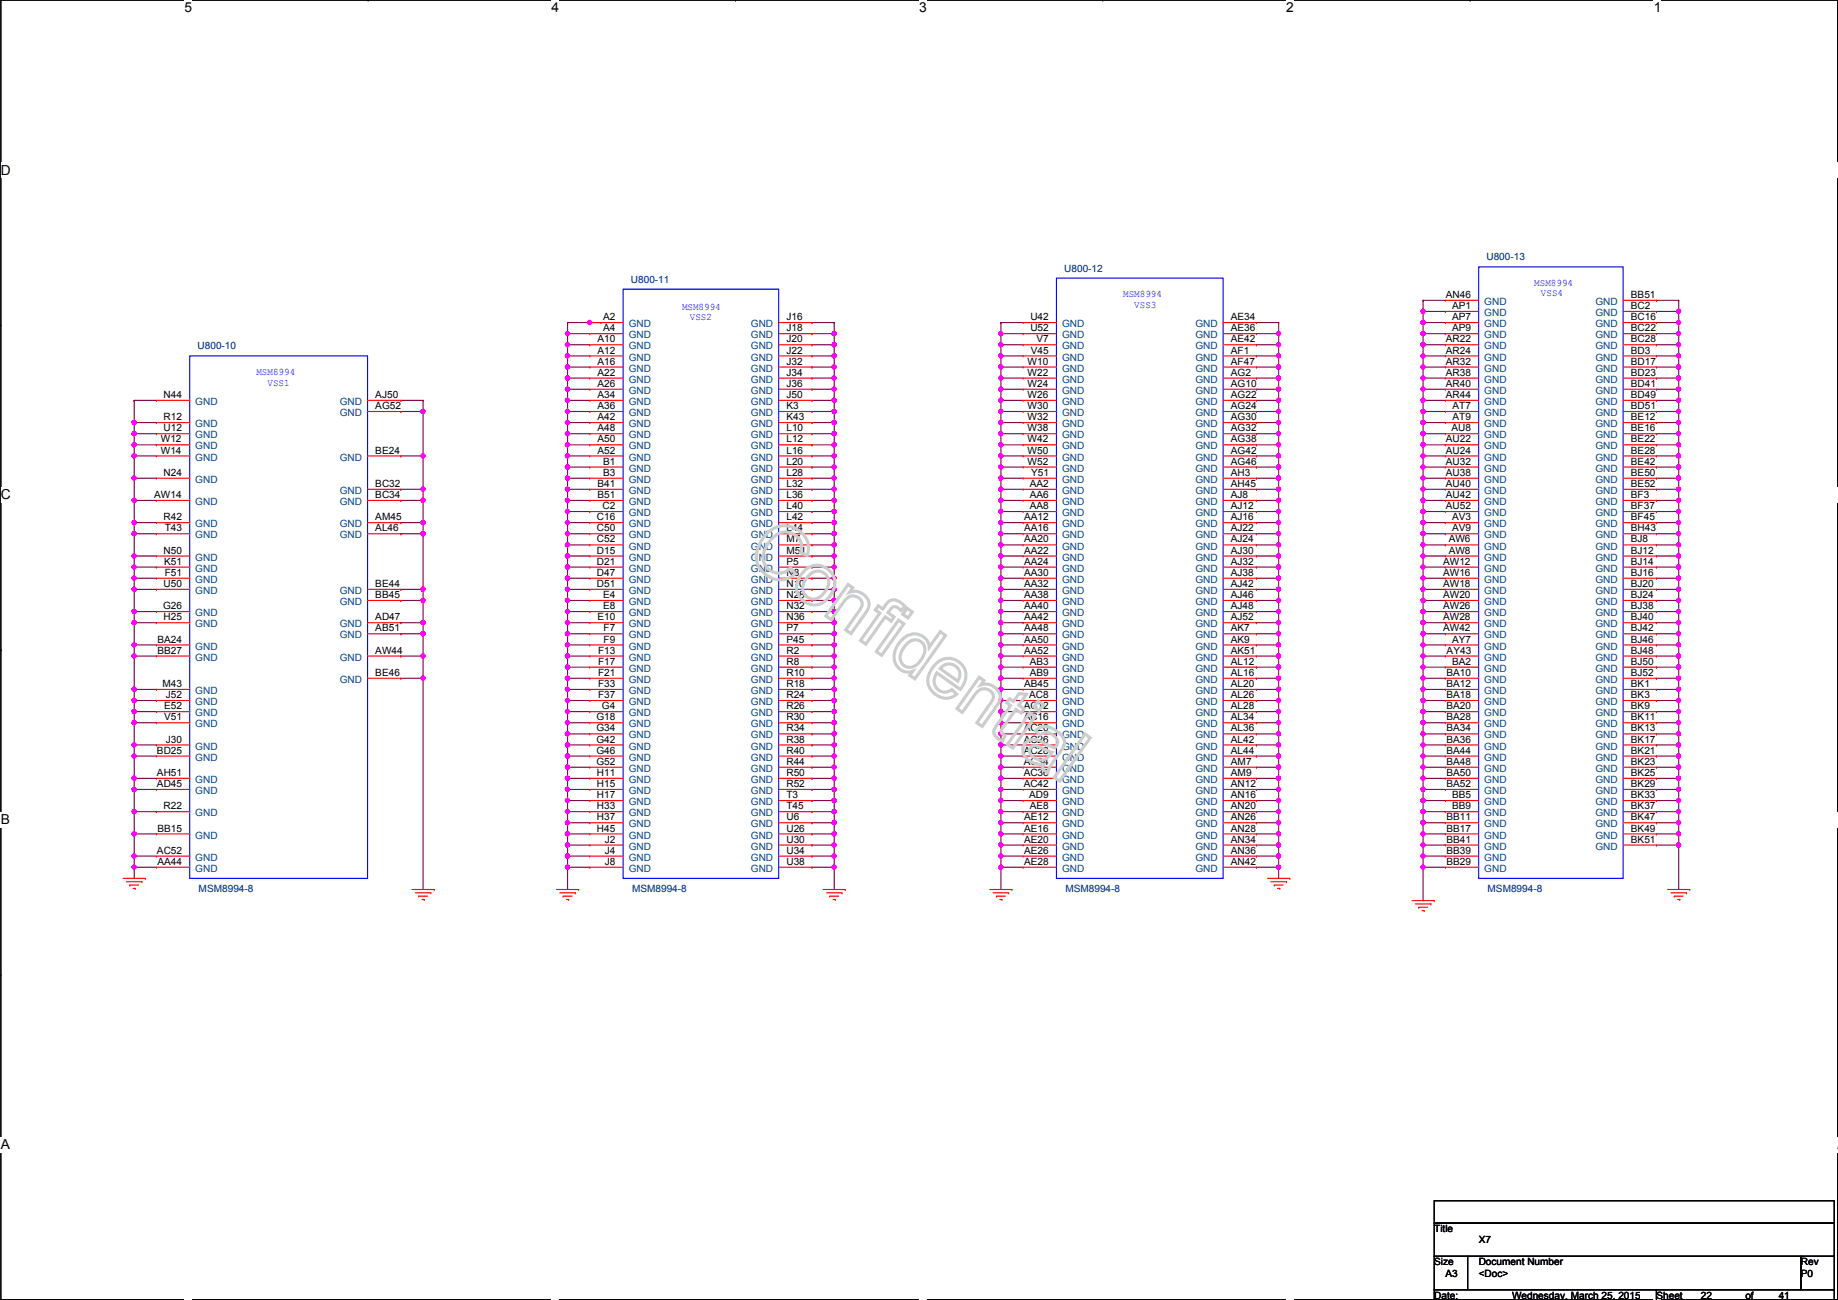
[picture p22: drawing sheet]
<svg xmlns="http://www.w3.org/2000/svg" width="420mm" height="297mm" viewBox="0 0 420 297" stroke-linecap="round" stroke-linejoin="round" font-family="sans-serif">
<defs><g id="words">
<g font-size="3.1">
<text x="42.2" y="2.8">5</text>
<text x="126.1" y="2.8">4</text>
<text x="210.1" y="2.8">3</text>
<text x="294" y="2.8">2</text>
<text x="378" y="2.8">1</text>
<text x=".2" y="39.9">D</text>
<text x=".2" y="114.1">C</text>
<text x=".2" y="188.4">B</text>
<text x=".2" y="262.6">A</text>
<text x="420.1" y="262.6">A</text>
</g>
<g font-size="2.3" fill="#000080">
<text x="339.8" y="59.5">U800-13</text>
<text x="144.2" y="64.6">U800-11</text>
<text x="243.3" y="62.1">U800-12</text>
<text x="45.2" y="79.8">U800-10</text>
<text x="45.4" y="203.8">MSM8994-8</text>
<text x="144.5" y="203.8">MSM8994-8</text>
<text x="243.5" y="203.8">MSM8994-8</text>
<text x="340.1" y="203.8">MSM8994-8</text>
</g>
<g font-size="2.3" fill="#00f">
<text x="350.7" y="65.4">MSM8994</text>
<text x="155.9" y="70.7">MSM8994</text>
<text x="256.7" y="67.9">MSM8994</text>
<text x="259.3" y="70.5">VSS3</text>
<text x="352.2" y="67.7">VSS4</text>
<text x="157.7" y="73">VSS2</text>
<text x="58.6" y="85.7">MSM8994</text>
<text x="61.2" y="88.3">VSS1</text>
</g>
<g font-size="2.3">
<text x="330.5" y="68.1">AN46</text>
<text x="331.9" y="70.6">AP1</text>
<text x="372.8" y="68.1">BB51</text>
<text x="372.8" y="70.6">BC2</text>
<text x="137.9" y="73.2">A2</text>
<text x="137.9" y="75.7">A4</text>
<text x="179.8" y="73.2">J16</text>
<text x="179.8" y="75.7">J18</text>
<text x="235.5" y="73.2">U42</text>
<text x="235.5" y="75.7">U52</text>
<text x="281.4" y="73.2">AE34</text>
<text x="281.4" y="75.7">AE36</text>
<text x="331.9" y="73.2">AP7</text>
<text x="331.9" y="75.7">AP9</text>
<text x="372.8" y="73.2">BC16</text>
<text x="372.8" y="75.7">BC22</text>
<text x="136.6" y="78.2">A10</text>
<text x="136.6" y="80.8">A12</text>
<text x="136.6" y="83.3">A16</text>
<text x="179.8" y="78.2">J20</text>
<text x="179.8" y="80.8">J22</text>
<text x="179.8" y="83.3">J32</text>
<text x="234.9" y="83.3">W10</text>
<text x="235.7" y="80.8">V45</text>
<text x="236.9" y="78.2">V7</text>
<text x="281.4" y="78.2">AE42</text>
<text x="281.4" y="80.8">AF1</text>
<text x="281.4" y="83.3">AF47</text>
<text x="330.5" y="78.2">AR22</text>
<text x="330.5" y="80.8">AR24</text>
<text x="330.5" y="83.3">AR32</text>
<text x="372.8" y="78.2">BC28</text>
<text x="372.8" y="80.8">BD3</text>
<text x="372.8" y="83.3">BD17</text>
<text x="136.6" y="85.9">A22</text>
<text x="136.6" y="88.4">A26</text>
<text x="179.8" y="85.9">J34</text>
<text x="179.8" y="88.4">J36</text>
<text x="234.9" y="85.9">W22</text>
<text x="234.9" y="88.4">W24</text>
<text x="281.4" y="85.9">AG2</text>
<text x="281.4" y="88.4">AG10</text>
<text x="330.5" y="85.9">AR38</text>
<text x="330.5" y="88.4">AR40</text>
<text x="372.8" y="85.9">BD23</text>
<text x="372.8" y="88.4">BD41</text>
<text x="37.4" y="90.9">N44</text>
<text x="85.8" y="90.9">AJ50</text>
<text x="85.8" y="93.5">AG52</text>
<text x="136.6" y="90.9">A34</text>
<text x="136.6" y="93.5">A36</text>
<text x="179.8" y="90.9">J50</text>
<text x="179.8" y="93.5">K3</text>
<text x="234.9" y="90.9">W26</text>
<text x="234.9" y="93.5">W30</text>
<text x="281.4" y="90.9">AG22</text>
<text x="281.4" y="93.5">AG24</text>
<text x="330.5" y="90.9">AR44</text>
<text x="332.1" y="93.5">AT7</text>
<text x="372.8" y="90.9">BD49</text>
<text x="372.8" y="93.5">BD51</text>
<text x="36.8" y="101.1">W12</text>
<text x="37.4" y="96">R12</text>
<text x="37.4" y="98.6">U12</text>
<text x="136.6" y="96">A42</text>
<text x="136.6" y="98.6">A48</text>
<text x="136.6" y="101.1">A50</text>
<text x="179.8" y="96">K43</text>
<text x="179.8" y="98.6">L10</text>
<text x="179.8" y="101.1">L12</text>
<text x="234.9" y="96">W32</text>
<text x="234.9" y="98.6">W38</text>
<text x="234.9" y="101.1">W42</text>
<text x="281.4" y="96">AG30</text>
<text x="281.4" y="98.6">AG32</text>
<text x="281.4" y="101.1">AG38</text>
<text x="330.5" y="101.1">AU22</text>
<text x="331.8" y="98.6">AU8</text>
<text x="332.1" y="96">AT9</text>
<text x="372.8" y="96">BE12</text>
<text x="372.8" y="98.6">BE16</text>
<text x="372.8" y="101.1">BE22</text>
<text x="36.8" y="103.6">W14</text>
<text x="85.8" y="103.6">BE24</text>
<text x="136.6" y="103.6">A52</text>
<text x="137.9" y="106.2">B1</text>
<text x="179.8" y="103.6">L16</text>
<text x="179.8" y="106.2">L20</text>
<text x="234.9" y="103.6">W50</text>
<text x="234.9" y="106.2">W52</text>
<text x="281.4" y="103.6">AG42</text>
<text x="281.4" y="106.2">AG46</text>
<text x="330.5" y="103.6">AU24</text>
<text x="330.5" y="106.2">AU32</text>
<text x="372.8" y="103.6">BE28</text>
<text x="372.8" y="106.2">BE42</text>
<text x="35.3" y="113.8">AW14</text>
<text x="37.4" y="108.7">N24</text>
<text x="85.8" y="111.3">BC32</text>
<text x="85.8" y="113.8">BC34</text>
<text x="136.6" y="111.3">B41</text>
<text x="136.6" y="113.8">B51</text>
<text x="137.9" y="108.7">B3</text>
<text x="179.8" y="108.7">L28</text>
<text x="179.8" y="111.3">L32</text>
<text x="179.8" y="113.8">L36</text>
<text x="235.4" y="111.3">AA2</text>
<text x="235.4" y="113.8">AA6</text>
<text x="235.7" y="108.7">Y51</text>
<text x="281.4" y="108.7">AH3</text>
<text x="281.4" y="111.3">AH45</text>
<text x="281.4" y="113.8">AJ8</text>
<text x="330.5" y="108.7">AU38</text>
<text x="330.5" y="111.3">AU40</text>
<text x="330.5" y="113.8">AU42</text>
<text x="372.8" y="108.7">BE50</text>
<text x="372.8" y="111.3">BE52</text>
<text x="372.8" y="113.8">BF3</text>
<text x="37.4" y="118.9">R42</text>
<text x="85.8" y="118.9">AM45</text>
<text x="136.5" y="118.9">C16</text>
<text x="137.7" y="116.3">C2</text>
<text x="179.8" y="116.3">L40</text>
<text x="179.8" y="118.9">L42</text>
<text x="234.1" y="118.9">AA12</text>
<text x="235.4" y="116.3">AA8</text>
<text x="281.4" y="116.3">AJ12</text>
<text x="281.4" y="118.9">AJ16</text>
<text x="330.5" y="116.3">AU52</text>
<text x="331.9" y="118.9">AV3</text>
<text x="372.8" y="116.3">BF37</text>
<text x="372.8" y="118.9">BF45</text>
<text x="37.7" y="121.4">T43</text>
<text x="85.8" y="121.4">AL46</text>
<text x="136.5" y="121.4">C50</text>
<text x="136.5" y="124">C52</text>
<text x="179.8" y="121.4">L44</text>
<text x="179.8" y="124">M7</text>
<text x="234.1" y="121.4">AA16</text>
<text x="234.1" y="124">AA20</text>
<text x="281.4" y="121.4">AJ22</text>
<text x="281.4" y="124">AJ24</text>
<text x="331.2" y="124">AW6</text>
<text x="331.9" y="121.4">AV9</text>
<text x="372.8" y="121.4">BH43</text>
<text x="372.8" y="124">BJ8</text>
<text x="37.4" y="126.5">N50</text>
<text x="37.5" y="129">K51</text>
<text x="37.7" y="131.6">F51</text>
<text x="136.5" y="126.5">D15</text>
<text x="136.5" y="129">D21</text>
<text x="136.5" y="131.6">D47</text>
<text x="179.8" y="126.5">M51</text>
<text x="179.8" y="131.6">N8</text>
<text x="179.8" y="129">P5</text>
<text x="234.1" y="126.5">AA22</text>
<text x="234.1" y="129">AA24</text>
<text x="234.1" y="131.6">AA30</text>
<text x="281.4" y="126.5">AJ30</text>
<text x="281.4" y="129">AJ32</text>
<text x="281.4" y="131.6">AJ38</text>
<text x="329.9" y="129">AW12</text>
<text x="329.9" y="131.6">AW16</text>
<text x="331.2" y="126.5">AW8</text>
<text x="372.8" y="126.5">BJ12</text>
<text x="372.8" y="129">BJ14</text>
<text x="372.8" y="131.6">BJ16</text>
<text x="37.4" y="134.1">U50</text>
<text x="85.8" y="134.1">BE44</text>
<text x="85.8" y="136.7">BB45</text>
<text x="136.5" y="134.1">D51</text>
<text x="137.9" y="136.7">E4</text>
<text x="179.8" y="134.1">N10</text>
<text x="179.8" y="136.7">N28</text>
<text x="234.1" y="134.1">AA32</text>
<text x="234.1" y="136.7">AA38</text>
<text x="281.4" y="134.1">AJ42</text>
<text x="281.4" y="136.7">AJ46</text>
<text x="329.9" y="134.1">AW18</text>
<text x="329.9" y="136.7">AW20</text>
<text x="372.8" y="134.1">BJ20</text>
<text x="372.8" y="136.7">BJ24</text>
<text x="37.3" y="139.2">G26</text>
<text x="37.4" y="141.7">H25</text>
<text x="85.8" y="141.7">AD47</text>
<text x="136.6" y="141.7">E10</text>
<text x="137.9" y="139.2">E8</text>
<text x="179.8" y="139.2">N32</text>
<text x="179.8" y="141.7">N36</text>
<text x="234.1" y="139.2">AA40</text>
<text x="234.1" y="141.7">AA42</text>
<text x="281.4" y="139.2">AJ48</text>
<text x="281.4" y="141.7">AJ52</text>
<text x="329.9" y="139.2">AW26</text>
<text x="329.9" y="141.7">AW28</text>
<text x="372.8" y="139.2">BJ38</text>
<text x="372.8" y="141.7">BJ40</text>
<text x="36" y="146.8">BA24</text>
<text x="36" y="149.4">BB27</text>
<text x="85.8" y="144.3">AB51</text>
<text x="85.8" y="149.4">AW44</text>
<text x="136.7" y="149.4">F13</text>
<text x="138" y="144.3">F7</text>
<text x="138" y="146.8">F9</text>
<text x="179.8" y="144.3">P7</text>
<text x="179.8" y="146.8">P45</text>
<text x="179.8" y="149.4">R2</text>
<text x="234.1" y="144.3">AA48</text>
<text x="234.1" y="146.8">AA50</text>
<text x="234.1" y="149.4">AA52</text>
<text x="281.4" y="144.3">AK7</text>
<text x="281.4" y="146.8">AK9</text>
<text x="281.4" y="149.4">AK51</text>
<text x="329.9" y="144.3">AW42</text>
<text x="330.7" y="149.4">AY43</text>
<text x="332" y="146.8">AY7</text>
<text x="372.8" y="144.3">BJ42</text>
<text x="372.8" y="146.8">BJ46</text>
<text x="372.8" y="149.4">BJ48</text>
<text x="85.8" y="154.4">BE46</text>
<text x="136.7" y="151.9">F17</text>
<text x="136.7" y="154.4">F21</text>
<text x="179.8" y="151.9">R8</text>
<text x="179.8" y="154.4">R10</text>
<text x="235.4" y="151.9">AB3</text>
<text x="235.4" y="154.4">AB9</text>
<text x="281.4" y="151.9">AL12</text>
<text x="281.4" y="154.4">AL16</text>
<text x="330.7" y="154.4">BA10</text>
<text x="331.9" y="151.9">BA2</text>
<text x="372.8" y="151.9">BJ50</text>
<text x="372.8" y="154.4">BJ52</text>
<text x="37.2" y="157">M43</text>
<text x="37.9" y="159.5">J52</text>
<text x="136.7" y="157">F33</text>
<text x="136.7" y="159.5">F37</text>
<text x="179.8" y="157">R18</text>
<text x="179.8" y="159.5">R24</text>
<text x="234.1" y="157">AB45</text>
<text x="235.3" y="159.5">AC8</text>
<text x="281.4" y="157">AL20</text>
<text x="281.4" y="159.5">AL26</text>
<text x="330.7" y="157">BA12</text>
<text x="330.7" y="159.5">BA18</text>
<text x="372.8" y="157">BK1</text>
<text x="372.8" y="159.5">BK3</text>
<text x="37.5" y="162.1">E52</text>
<text x="37.5" y="164.6">V51</text>
<text x="136.3" y="164.6">G18</text>
<text x="136.3" y="167.1">G34</text>
<text x="137.6" y="162.1">G4</text>
<text x="179.8" y="162.1">R26</text>
<text x="179.8" y="164.6">R30</text>
<text x="179.8" y="167.1">R34</text>
<text x="234" y="162.1">AC12</text>
<text x="234" y="164.6">AC16</text>
<text x="234" y="167.1">AC20</text>
<text x="281.4" y="162.1">AL28</text>
<text x="281.4" y="164.6">AL34</text>
<text x="281.4" y="167.1">AL36</text>
<text x="330.7" y="162.1">BA20</text>
<text x="330.7" y="164.6">BA28</text>
<text x="330.7" y="167.1">BA34</text>
<text x="372.8" y="162.1">BK9</text>
<text x="372.8" y="164.6">BK11</text>
<text x="372.8" y="167.1">BK13</text>
<text x="35.9" y="172.2">BD25</text>
<text x="37.9" y="169.7">J30</text>
<text x="136.3" y="169.7">G42</text>
<text x="136.3" y="172.2">G46</text>
<text x="179.8" y="169.7">R38</text>
<text x="179.8" y="172.2">R40</text>
<text x="234" y="169.7">AC26</text>
<text x="234" y="172.2">AC28</text>
<text x="281.4" y="169.7">AL42</text>
<text x="281.4" y="172.2">AL44</text>
<text x="330.7" y="169.7">BA36</text>
<text x="330.7" y="172.2">BA44</text>
<text x="372.8" y="169.7">BK17</text>
<text x="372.8" y="172.2">BK21</text>
<text x="35.9" y="177.3">AH51</text>
<text x="35.9" y="179.8">AD45</text>
<text x="136.3" y="174.8">G52</text>
<text x="136.5" y="177.3">H11</text>
<text x="136.5" y="179.8">H15</text>
<text x="179.8" y="174.8">R44</text>
<text x="179.8" y="177.3">R50</text>
<text x="179.8" y="179.8">R52</text>
<text x="234" y="174.8">AC34</text>
<text x="234" y="177.3">AC36</text>
<text x="234" y="179.8">AC42</text>
<text x="281.4" y="174.8">AM7</text>
<text x="281.4" y="177.3">AM9</text>
<text x="281.4" y="179.8">AN12</text>
<text x="330.7" y="174.8">BA48</text>
<text x="330.7" y="177.3">BA50</text>
<text x="330.7" y="179.8">BA52</text>
<text x="372.8" y="174.8">BK23</text>
<text x="372.8" y="177.3">BK25</text>
<text x="372.8" y="179.8">BK29</text>
<text x="37.4" y="184.9">R22</text>
<text x="136.5" y="182.4">H17</text>
<text x="136.5" y="184.9">H33</text>
<text x="179.8" y="182.4">T3</text>
<text x="179.8" y="184.9">T45</text>
<text x="235.3" y="182.4">AD9</text>
<text x="235.4" y="184.9">AE8</text>
<text x="281.4" y="182.4">AN16</text>
<text x="281.4" y="184.9">AN20</text>
<text x="331.9" y="182.4">BB5</text>
<text x="331.9" y="184.9">BB9</text>
<text x="372.8" y="182.4">BK33</text>
<text x="372.8" y="184.9">BK37</text>
<text x="36" y="190">BB15</text>
<text x="136.5" y="187.5">H37</text>
<text x="136.5" y="190">H45</text>
<text x="179.8" y="187.5">U6</text>
<text x="179.8" y="190">U26</text>
<text x="234.1" y="187.5">AE12</text>
<text x="234.1" y="190">AE16</text>
<text x="281.4" y="187.5">AN26</text>
<text x="281.4" y="190">AN28</text>
<text x="330.7" y="187.5">BB11</text>
<text x="330.7" y="190">BB17</text>
<text x="372.8" y="187.5">BK47</text>
<text x="372.8" y="190">BK49</text>
<text x="35.9" y="195.1">AC52</text>
<text x="36" y="197.6">AA44</text>
<text x="138.2" y="192.5">J2</text>
<text x="138.2" y="195.1">J4</text>
<text x="138.2" y="197.6">J8</text>
<text x="179.8" y="192.5">U30</text>
<text x="179.8" y="195.1">U34</text>
<text x="179.8" y="197.6">U38</text>
<text x="234.1" y="192.5">AE20</text>
<text x="234.1" y="195.1">AE26</text>
<text x="234.1" y="197.6">AE28</text>
<text x="281.4" y="192.5">AN34</text>
<text x="281.4" y="195.1">AN36</text>
<text x="281.4" y="197.6">AN42</text>
<text x="330.7" y="192.5">BB41</text>
<text x="330.7" y="195.1">BB39</text>
<text x="330.7" y="197.6">BB29</text>
<text x="372.8" y="192.5">BK51</text>
<text x="327.9" y="281.5">Title</text>
<text x="338" y="284.1">X7</text>
<text x="327.9" y="289.1">Size</text>
<text x="330.4" y="291.7">A3</text>
<text x="338" y="289.1">Document Number</text>
<text x="338" y="291.7">&lt;Doc&gt;</text>
<text x="411.7" y="291.7">P0</text>
<text x="411.7" y="289.1">Rev</text>
<text x="327.9" y="296.8">Date:</text>
<text x="345.6" y="296.8">Wednesday, March 25, 2015</text>
<text x="378.7" y="296.8">Sheet</text>
<text x="388.8" y="296.8">22</text>
<text x="399" y="296.8">of</text>
<text x="406.6" y="296.8">41</text>
</g>
<g font-size="2.3" fill="#004080">
<text x="339.3" y="69.7">GND</text>
<text x="364.7" y="69.7">GND</text>
<text x="143.7" y="74.8">GND</text>
<text x="143.7" y="77.3">GND</text>
<text x="171.7" y="74.8">GND</text>
<text x="171.7" y="77.3">GND</text>
<text x="242.8" y="74.8">GND</text>
<text x="242.8" y="77.3">GND</text>
<text x="273.3" y="74.8">GND</text>
<text x="273.3" y="77.3">GND</text>
<text x="339.3" y="72.2">GND</text>
<text x="339.3" y="74.8">GND</text>
<text x="339.3" y="77.3">GND</text>
<text x="364.7" y="72.2">GND</text>
<text x="364.7" y="74.8">GND</text>
<text x="364.7" y="77.3">GND</text>
<text x="143.7" y="79.8">GND</text>
<text x="143.7" y="82.4">GND</text>
<text x="171.7" y="79.8">GND</text>
<text x="171.7" y="82.4">GND</text>
<text x="242.8" y="79.8">GND</text>
<text x="242.8" y="82.4">GND</text>
<text x="273.3" y="79.8">GND</text>
<text x="273.3" y="82.4">GND</text>
<text x="339.3" y="79.8">GND</text>
<text x="339.3" y="82.4">GND</text>
<text x="364.7" y="79.8">GND</text>
<text x="364.7" y="82.4">GND</text>
<text x="143.7" y="84.9">GND</text>
<text x="143.7" y="87.5">GND</text>
<text x="171.7" y="84.9">GND</text>
<text x="171.7" y="87.5">GND</text>
<text x="242.8" y="84.9">GND</text>
<text x="242.8" y="87.5">GND</text>
<text x="273.3" y="84.9">GND</text>
<text x="273.3" y="87.5">GND</text>
<text x="339.3" y="84.9">GND</text>
<text x="339.3" y="87.5">GND</text>
<text x="364.7" y="84.9">GND</text>
<text x="364.7" y="87.5">GND</text>
<text x="44.7" y="92.5">GND</text>
<text x="77.7" y="92.5">GND</text>
<text x="77.7" y="95.1">GND</text>
<text x="143.7" y="90">GND</text>
<text x="143.7" y="92.5">GND</text>
<text x="143.7" y="95.1">GND</text>
<text x="171.7" y="90">GND</text>
<text x="171.7" y="92.5">GND</text>
<text x="171.7" y="95.1">GND</text>
<text x="242.8" y="90">GND</text>
<text x="242.8" y="92.5">GND</text>
<text x="242.8" y="95.1">GND</text>
<text x="273.3" y="90">GND</text>
<text x="273.3" y="92.5">GND</text>
<text x="273.3" y="95.1">GND</text>
<text x="339.3" y="90">GND</text>
<text x="339.3" y="92.5">GND</text>
<text x="339.3" y="95.1">GND</text>
<text x="364.7" y="90">GND</text>
<text x="364.7" y="92.5">GND</text>
<text x="364.7" y="95.1">GND</text>
<text x="44.7" y="97.6">GND</text>
<text x="44.7" y="100.2">GND</text>
<text x="143.7" y="97.6">GND</text>
<text x="143.7" y="100.2">GND</text>
<text x="171.7" y="97.6">GND</text>
<text x="171.7" y="100.2">GND</text>
<text x="242.8" y="97.6">GND</text>
<text x="242.8" y="100.2">GND</text>
<text x="273.3" y="97.6">GND</text>
<text x="273.3" y="100.2">GND</text>
<text x="339.3" y="97.6">GND</text>
<text x="339.3" y="100.2">GND</text>
<text x="364.7" y="97.6">GND</text>
<text x="364.7" y="100.2">GND</text>
<text x="44.7" y="102.7">GND</text>
<text x="44.7" y="105.2">GND</text>
<text x="77.7" y="105.2">GND</text>
<text x="143.7" y="102.7">GND</text>
<text x="143.7" y="105.2">GND</text>
<text x="143.7" y="107.8">GND</text>
<text x="171.7" y="102.7">GND</text>
<text x="171.7" y="105.2">GND</text>
<text x="171.7" y="107.8">GND</text>
<text x="242.8" y="102.7">GND</text>
<text x="242.8" y="105.2">GND</text>
<text x="242.8" y="107.8">GND</text>
<text x="273.3" y="102.7">GND</text>
<text x="273.3" y="105.2">GND</text>
<text x="273.3" y="107.8">GND</text>
<text x="339.3" y="102.7">GND</text>
<text x="339.3" y="105.2">GND</text>
<text x="339.3" y="107.8">GND</text>
<text x="364.7" y="102.7">GND</text>
<text x="364.7" y="105.2">GND</text>
<text x="364.7" y="107.8">GND</text>
<text x="44.7" y="110.3">GND</text>
<text x="77.7" y="112.9">GND</text>
<text x="143.7" y="110.3">GND</text>
<text x="143.7" y="112.9">GND</text>
<text x="171.7" y="110.3">GND</text>
<text x="171.7" y="112.9">GND</text>
<text x="242.8" y="110.3">GND</text>
<text x="242.8" y="112.9">GND</text>
<text x="273.3" y="110.3">GND</text>
<text x="273.3" y="112.9">GND</text>
<text x="339.3" y="110.3">GND</text>
<text x="339.3" y="112.9">GND</text>
<text x="364.7" y="110.3">GND</text>
<text x="364.7" y="112.9">GND</text>
<text x="44.7" y="115.4">GND</text>
<text x="77.7" y="115.4">GND</text>
<text x="143.7" y="115.4">GND</text>
<text x="143.7" y="117.9">GND</text>
<text x="171.7" y="115.4">GND</text>
<text x="171.7" y="117.9">GND</text>
<text x="242.8" y="115.4">GND</text>
<text x="242.8" y="117.9">GND</text>
<text x="273.3" y="115.4">GND</text>
<text x="273.3" y="117.9">GND</text>
<text x="339.3" y="115.4">GND</text>
<text x="339.3" y="117.9">GND</text>
<text x="364.7" y="115.4">GND</text>
<text x="364.7" y="117.9">GND</text>
<text x="44.7" y="120.5">GND</text>
<text x="44.7" y="123">GND</text>
<text x="77.7" y="120.5">GND</text>
<text x="77.7" y="123">GND</text>
<text x="143.7" y="120.5">GND</text>
<text x="143.7" y="123">GND</text>
<text x="143.7" y="125.6">GND</text>
<text x="171.7" y="120.5">GND</text>
<text x="171.7" y="123">GND</text>
<text x="171.7" y="125.6">GND</text>
<text x="242.8" y="120.5">GND</text>
<text x="242.8" y="123">GND</text>
<text x="242.8" y="125.6">GND</text>
<text x="273.3" y="120.5">GND</text>
<text x="273.3" y="123">GND</text>
<text x="273.3" y="125.6">GND</text>
<text x="339.3" y="120.5">GND</text>
<text x="339.3" y="123">GND</text>
<text x="339.3" y="125.6">GND</text>
<text x="364.7" y="120.5">GND</text>
<text x="364.7" y="123">GND</text>
<text x="364.7" y="125.6">GND</text>
<text x="44.7" y="128.1">GND</text>
<text x="44.7" y="130.6">GND</text>
<text x="143.7" y="128.1">GND</text>
<text x="143.7" y="130.6">GND</text>
<text x="171.7" y="128.1">GND</text>
<text x="171.7" y="130.6">GND</text>
<text x="242.8" y="128.1">GND</text>
<text x="242.8" y="130.6">GND</text>
<text x="273.3" y="128.1">GND</text>
<text x="273.3" y="130.6">GND</text>
<text x="339.3" y="128.1">GND</text>
<text x="339.3" y="130.6">GND</text>
<text x="364.7" y="128.1">GND</text>
<text x="364.7" y="130.6">GND</text>
<text x="44.7" y="133.2">GND</text>
<text x="44.7" y="135.7">GND</text>
<text x="77.7" y="135.7">GND</text>
<text x="143.7" y="133.2">GND</text>
<text x="143.7" y="135.7">GND</text>
<text x="171.7" y="133.2">GND</text>
<text x="171.7" y="135.7">GND</text>
<text x="242.8" y="133.2">GND</text>
<text x="242.8" y="135.7">GND</text>
<text x="273.3" y="133.2">GND</text>
<text x="273.3" y="135.7">GND</text>
<text x="339.3" y="133.2">GND</text>
<text x="339.3" y="135.7">GND</text>
<text x="364.7" y="133.2">GND</text>
<text x="364.7" y="135.7">GND</text>
<text x="44.7" y="140.8">GND</text>
<text x="44.7" y="143.3">GND</text>
<text x="77.7" y="138.3">GND</text>
<text x="77.7" y="143.3">GND</text>
<text x="143.7" y="138.3">GND</text>
<text x="143.7" y="140.8">GND</text>
<text x="143.7" y="143.3">GND</text>
<text x="171.7" y="138.3">GND</text>
<text x="171.7" y="140.8">GND</text>
<text x="171.7" y="143.3">GND</text>
<text x="242.8" y="138.3">GND</text>
<text x="242.8" y="140.8">GND</text>
<text x="242.8" y="143.3">GND</text>
<text x="273.3" y="138.3">GND</text>
<text x="273.3" y="140.8">GND</text>
<text x="273.3" y="143.3">GND</text>
<text x="339.3" y="138.3">GND</text>
<text x="339.3" y="140.8">GND</text>
<text x="339.3" y="143.3">GND</text>
<text x="364.7" y="138.3">GND</text>
<text x="364.7" y="140.8">GND</text>
<text x="364.7" y="143.3">GND</text>
<text x="44.7" y="148.4">GND</text>
<text x="77.7" y="145.9">GND</text>
<text x="143.7" y="145.9">GND</text>
<text x="143.7" y="148.4">GND</text>
<text x="171.7" y="145.9">GND</text>
<text x="171.7" y="148.4">GND</text>
<text x="242.8" y="145.9">GND</text>
<text x="242.8" y="148.4">GND</text>
<text x="273.3" y="145.9">GND</text>
<text x="273.3" y="148.4">GND</text>
<text x="339.3" y="145.9">GND</text>
<text x="339.3" y="148.4">GND</text>
<text x="364.7" y="145.9">GND</text>
<text x="364.7" y="148.4">GND</text>
<text x="44.7" y="151">GND</text>
<text x="77.7" y="151">GND</text>
<text x="143.7" y="151">GND</text>
<text x="143.7" y="153.5">GND</text>
<text x="171.7" y="151">GND</text>
<text x="171.7" y="153.5">GND</text>
<text x="242.8" y="151">GND</text>
<text x="242.8" y="153.5">GND</text>
<text x="273.3" y="151">GND</text>
<text x="273.3" y="153.5">GND</text>
<text x="339.3" y="151">GND</text>
<text x="339.3" y="153.5">GND</text>
<text x="364.7" y="151">GND</text>
<text x="364.7" y="153.5">GND</text>
<text x="44.7" y="158.6">GND</text>
<text x="44.7" y="161.1">GND</text>
<text x="77.7" y="156">GND</text>
<text x="143.7" y="156">GND</text>
<text x="143.7" y="158.6">GND</text>
<text x="143.7" y="161.1">GND</text>
<text x="171.7" y="156">GND</text>
<text x="171.7" y="158.6">GND</text>
<text x="171.7" y="161.1">GND</text>
<text x="242.8" y="156">GND</text>
<text x="242.8" y="158.6">GND</text>
<text x="242.8" y="161.1">GND</text>
<text x="273.3" y="156">GND</text>
<text x="273.3" y="158.6">GND</text>
<text x="273.3" y="161.1">GND</text>
<text x="339.3" y="156">GND</text>
<text x="339.3" y="158.6">GND</text>
<text x="339.3" y="161.1">GND</text>
<text x="364.7" y="156">GND</text>
<text x="364.7" y="158.6">GND</text>
<text x="364.7" y="161.1">GND</text>
<text x="44.7" y="163.7">GND</text>
<text x="44.7" y="166.2">GND</text>
<text x="143.7" y="163.7">GND</text>
<text x="143.7" y="166.2">GND</text>
<text x="171.7" y="163.7">GND</text>
<text x="171.7" y="166.2">GND</text>
<text x="242.8" y="163.7">GND</text>
<text x="242.8" y="166.2">GND</text>
<text x="273.3" y="163.7">GND</text>
<text x="273.3" y="166.2">GND</text>
<text x="339.3" y="163.7">GND</text>
<text x="339.3" y="166.2">GND</text>
<text x="364.7" y="163.7">GND</text>
<text x="364.7" y="166.2">GND</text>
<text x="44.7" y="171.3">GND</text>
<text x="44.7" y="173.8">GND</text>
<text x="143.7" y="168.7">GND</text>
<text x="143.7" y="171.3">GND</text>
<text x="143.7" y="173.8">GND</text>
<text x="171.7" y="168.7">GND</text>
<text x="171.7" y="171.3">GND</text>
<text x="171.7" y="173.8">GND</text>
<text x="242.8" y="168.7">GND</text>
<text x="242.8" y="171.3">GND</text>
<text x="242.8" y="173.8">GND</text>
<text x="273.3" y="168.7">GND</text>
<text x="273.3" y="171.3">GND</text>
<text x="273.3" y="173.8">GND</text>
<text x="339.3" y="168.7">GND</text>
<text x="339.3" y="171.3">GND</text>
<text x="339.3" y="173.8">GND</text>
<text x="364.7" y="168.7">GND</text>
<text x="364.7" y="171.3">GND</text>
<text x="364.7" y="173.8">GND</text>
<text x="44.7" y="178.9">GND</text>
<text x="143.7" y="176.4">GND</text>
<text x="143.7" y="178.9">GND</text>
<text x="171.7" y="176.4">GND</text>
<text x="171.7" y="178.9">GND</text>
<text x="242.8" y="176.4">GND</text>
<text x="242.8" y="178.9">GND</text>
<text x="273.3" y="176.4">GND</text>
<text x="273.3" y="178.9">GND</text>
<text x="339.3" y="176.4">GND</text>
<text x="339.3" y="178.9">GND</text>
<text x="364.7" y="176.4">GND</text>
<text x="364.7" y="178.9">GND</text>
<text x="44.7" y="181.4">GND</text>
<text x="143.7" y="181.4">GND</text>
<text x="143.7" y="184">GND</text>
<text x="171.7" y="181.4">GND</text>
<text x="171.7" y="184">GND</text>
<text x="242.8" y="181.4">GND</text>
<text x="242.8" y="184">GND</text>
<text x="273.3" y="181.4">GND</text>
<text x="273.3" y="184">GND</text>
<text x="339.3" y="181.4">GND</text>
<text x="339.3" y="184">GND</text>
<text x="364.7" y="181.4">GND</text>
<text x="364.7" y="184">GND</text>
<text x="44.7" y="186.5">GND</text>
<text x="44.7" y="191.6">GND</text>
<text x="143.7" y="186.5">GND</text>
<text x="143.7" y="189.1">GND</text>
<text x="143.7" y="191.6">GND</text>
<text x="171.7" y="186.5">GND</text>
<text x="171.7" y="189.1">GND</text>
<text x="171.7" y="191.6">GND</text>
<text x="242.8" y="186.5">GND</text>
<text x="242.8" y="189.1">GND</text>
<text x="242.8" y="191.6">GND</text>
<text x="273.3" y="186.5">GND</text>
<text x="273.3" y="189.1">GND</text>
<text x="273.3" y="191.6">GND</text>
<text x="339.3" y="186.5">GND</text>
<text x="339.3" y="189.1">GND</text>
<text x="339.3" y="191.6">GND</text>
<text x="364.7" y="186.5">GND</text>
<text x="364.7" y="189.1">GND</text>
<text x="364.7" y="191.6">GND</text>
<text x="44.7" y="196.7">GND</text>
<text x="143.7" y="194.1">GND</text>
<text x="143.7" y="196.7">GND</text>
<text x="171.7" y="194.1">GND</text>
<text x="171.7" y="196.7">GND</text>
<text x="242.8" y="194.1">GND</text>
<text x="242.8" y="196.7">GND</text>
<text x="273.3" y="194.1">GND</text>
<text x="273.3" y="196.7">GND</text>
<text x="339.3" y="194.1">GND</text>
<text x="339.3" y="196.7">GND</text>
<text x="364.7" y="194.1">GND</text>
<text x="44.7" y="199.2">GND</text>
<text x="143.7" y="199.2">GND</text>
<text x="171.7" y="199.2">GND</text>
<text x="242.8" y="199.2">GND</text>
<text x="273.3" y="199.2">GND</text>
<text x="339.3" y="199.2">GND</text>
</g>
</g></defs>
<path d="M.2 0h419.9v297h-419.9z" fill="none" stroke="#000" stroke-width=".25"/>
<g fill="#fff">
<path d="M42.2 0h1.7v3.5h-1.7z"/>
<path d="M42.2 297l1.7 .1z"/>
</g>
<path d="M84.1 0h.1M84.1 297h.1" fill="none" stroke="#000" stroke-width=".25"/>
<g fill="#fff">
<path d="M126.1 0h1.7v3.5h-1.7z"/>
<path d="M126.1 297l1.7 .1z"/>
</g>
<path d="M168.1 0h.1M168.1 297h.1" fill="none" stroke="#000" stroke-width=".25"/>
<g fill="#fff">
<path d="M210.1 0h1.7v3.5h-1.7z"/>
<path d="M210.1 297l1.7 .1z"/>
</g>
<path d="M252.1 0h.1M252.1 297h.1" fill="none" stroke="#000" stroke-width=".25"/>
<g fill="#fff">
<path d="M294 0h1.8v3.5h-1.8z"/>
<path d="M294 297l1.8 .1z"/>
</g>
<path d="M336.1 0h.1M336.1 297h.1" fill="none" stroke="#000" stroke-width=".25"/>
<g fill="#fff">
<path d="M378 0h1.8v3.5h-1.8z"/>
<path d="M378 297l1.8 .1z"/>
<path d="M.2 37.1h2.2v3.5h-2.2z"/>
<path d="M420.1 37.1h.1v3.5h-.1z"/>
<path d="M.2 111.3h2.2v3.5h-2.2z"/>
<path d="M420.1 111.3h.1v3.5h-.1z"/>
</g>
<path d="M.2 74.3h.1M420.1 74.3h.1" fill="none" stroke="#000" stroke-width=".25"/>
<g fill="#fff">
<path d="M.2 185.6h2.1v3.5h-2.1z"/>
<path d="M420.1 185.6h.1v3.5h-.1z"/>
</g>
<path d="M.2 148.5h.1M420.1 148.5h.1" fill="none" stroke="#000" stroke-width=".25"/>
<path d="M.2 148.5h.1M420.1 148.5h.1" fill="none" stroke="#000" stroke-width=".23"/>
<g fill="#fff">
<path d="M.2 259.8h2.1v3.5h-2.1z"/>
<path d="M420.1 259.8h.1v3.5h-.1z"/>
</g>
<path d="M.2 222.7h.1M420.1 222.7h.1" fill="none" stroke="#000" stroke-width=".25"/>
<path d="M129.7 73.7h.1M129.7 73.7v2.5M134.8 73.7h2.6M137.4 73.7h.1" fill="none" stroke="#800040" stroke-width=".25"/>
<circle cx="129.7" cy="76.2" r=".49" fill="#f0f"/>
<circle cx="129.7" cy="76.2" r=".49" fill="none" stroke="#f0f" stroke-width=".25"/>
<path d="M129.7 76.2h.1M129.7 78.8h.1M129.7 76.2h5.1M129.7 76.2v2.6M129.7 78.8h5.1" fill="none" stroke="#800040" stroke-width=".25"/>
<circle cx="129.7" cy="78.8" r=".49" fill="#f0f"/>
<circle cx="129.7" cy="78.8" r=".49" fill="none" stroke="#f0f" stroke-width=".25"/>
<path d="M129.7 78.8h.1M129.7 78.8v2.5M129.7 81.3h.1M129.7 81.3h5.1" fill="none" stroke="#800040" stroke-width=".25"/>
<circle cx="129.7" cy="81.3" r=".49" fill="#f0f"/>
<circle cx="129.7" cy="81.3" r=".49" fill="none" stroke="#f0f" stroke-width=".25"/>
<path d="M129.7 81.3h.1M129.7 83.9h.1M129.7 81.3v2.6M129.7 83.9h5.1" fill="none" stroke="#800040" stroke-width=".25"/>
<circle cx="129.7" cy="83.8" r=".49" fill="#f0f"/>
<circle cx="129.7" cy="83.8" r=".49" fill="none" stroke="#f0f" stroke-width=".25"/>
<path d="M129.7 83.9h.1M129.7 86.4h.1M129.7 83.9v2.5M129.7 86.4h5.1" fill="none" stroke="#800040" stroke-width=".25"/>
<circle cx="129.7" cy="86.4" r=".49" fill="#f0f"/>
<circle cx="129.7" cy="86.4" r=".49" fill="none" stroke="#f0f" stroke-width=".25"/>
<path d="M129.7 86.4h.1M129.7 88.9h.1M129.7 86.4v2.5M129.7 88.9h5.1" fill="none" stroke="#800040" stroke-width=".25"/>
<circle cx="129.7" cy="88.9" r=".49" fill="#f0f"/>
<circle cx="129.7" cy="88.9" r=".49" fill="none" stroke="#f0f" stroke-width=".25"/>
<path d="M129.7 88.9h.1M129.7 91.5h.1M129.7 88.9v5.1M129.7 91.5h5.1" fill="none" stroke="#800040" stroke-width=".25"/>
<circle cx="129.7" cy="94" r=".49" fill="#f0f"/>
<circle cx="129.7" cy="94" r=".49" fill="none" stroke="#f0f" stroke-width=".25"/>
<circle cx="129.7" cy="91.5" r=".49" fill="#f0f"/>
<circle cx="129.7" cy="91.5" r=".49" fill="none" stroke="#f0f" stroke-width=".25"/>
<path d="M129.7 94h.1M129.7 96.6h.1M129.7 94h5.1M129.7 94v2.6M129.7 96.6h5.1" fill="none" stroke="#800040" stroke-width=".25"/>
<circle cx="129.7" cy="96.5" r=".49" fill="#f0f"/>
<circle cx="129.7" cy="96.5" r=".49" fill="none" stroke="#f0f" stroke-width=".25"/>
<path d="M129.7 96.6h.1M129.7 99.1h.1M129.7 96.6v2.5M129.7 99.1h5.1" fill="none" stroke="#800040" stroke-width=".25"/>
<circle cx="129.7" cy="99.1" r=".49" fill="#f0f"/>
<circle cx="129.7" cy="99.1" r=".49" fill="none" stroke="#f0f" stroke-width=".25"/>
<path d="M129.7 99.1h.1M129.7 99.1v2.5M129.7 101.6h.1M129.7 101.6h5.1" fill="none" stroke="#800040" stroke-width=".25"/>
<circle cx="129.7" cy="101.6" r=".49" fill="#f0f"/>
<circle cx="129.7" cy="101.6" r=".49" fill="none" stroke="#f0f" stroke-width=".25"/>
<path d="M129.7 101.6h.1M129.7 104.2h.1M129.7 101.6v2.6M129.7 104.2h5.1" fill="none" stroke="#800040" stroke-width=".25"/>
<circle cx="129.7" cy="104.2" r=".49" fill="#f0f"/>
<circle cx="129.7" cy="104.2" r=".49" fill="none" stroke="#f0f" stroke-width=".25"/>
<path d="M129.7 104.2h.1M129.7 106.7h.1M129.7 104.2v2.5M129.7 106.7h5.1" fill="none" stroke="#800040" stroke-width=".25"/>
<circle cx="129.7" cy="106.7" r=".49" fill="#f0f"/>
<circle cx="129.7" cy="106.7" r=".49" fill="none" stroke="#f0f" stroke-width=".25"/>
<path d="M129.7 106.7h.1M129.7 109.3h.1M129.7 106.7v5.1M129.7 109.3h5.1" fill="none" stroke="#800040" stroke-width=".25"/>
<circle cx="129.7" cy="111.8" r=".49" fill="#f0f"/>
<circle cx="129.7" cy="111.8" r=".49" fill="none" stroke="#f0f" stroke-width=".25"/>
<circle cx="129.7" cy="109.2" r=".49" fill="#f0f"/>
<circle cx="129.7" cy="109.2" r=".49" fill="none" stroke="#f0f" stroke-width=".25"/>
<path d="M129.7 111.8h.1M129.7 114.3h.1M129.7 111.8h5.1M129.7 111.8v2.5M129.7 114.3h5.1" fill="none" stroke="#800040" stroke-width=".25"/>
<circle cx="129.7" cy="114.3" r=".49" fill="#f0f"/>
<circle cx="129.7" cy="114.3" r=".49" fill="none" stroke="#f0f" stroke-width=".25"/>
<path d="M129.7 114.3h.1M129.7 116.9h.1M129.7 114.3v2.6M129.7 116.9h5.1" fill="none" stroke="#800040" stroke-width=".25"/>
<circle cx="129.7" cy="116.9" r=".49" fill="#f0f"/>
<circle cx="129.7" cy="116.9" r=".49" fill="none" stroke="#f0f" stroke-width=".25"/>
<path d="M129.7 116.9h.1M129.7 119.4h.1M129.7 116.9v2.5M129.7 119.4h5.1" fill="none" stroke="#800040" stroke-width=".25"/>
<circle cx="129.7" cy="119.4" r=".49" fill="#f0f"/>
<circle cx="129.7" cy="119.4" r=".49" fill="none" stroke="#f0f" stroke-width=".25"/>
<path d="M129.7 119.4h.1M129.7 119.4v2.6M129.7 122h.1M129.7 122h5.1" fill="none" stroke="#800040" stroke-width=".25"/>
<circle cx="129.7" cy="121.9" r=".49" fill="#f0f"/>
<circle cx="129.7" cy="121.9" r=".49" fill="none" stroke="#f0f" stroke-width=".25"/>
<path d="M129.7 122h.1M129.7 124.5h.1M129.7 122v2.5M129.7 124.5h5.1" fill="none" stroke="#800040" stroke-width=".25"/>
<circle cx="129.7" cy="124.5" r=".49" fill="#f0f"/>
<circle cx="129.7" cy="124.5" r=".49" fill="none" stroke="#f0f" stroke-width=".25"/>
<path d="M129.7 124.5h.1M129.7 127h.1M129.7 124.5v2.5M129.7 127h5.1" fill="none" stroke="#800040" stroke-width=".25"/>
<circle cx="129.7" cy="127" r=".49" fill="#f0f"/>
<circle cx="129.7" cy="127" r=".49" fill="none" stroke="#f0f" stroke-width=".25"/>
<path d="M129.7 127h.1M129.7 129.6h.1M129.7 127v5.1M129.7 129.6h5.1" fill="none" stroke="#800040" stroke-width=".25"/>
<circle cx="129.7" cy="132.1" r=".49" fill="#f0f"/>
<circle cx="129.7" cy="132.1" r=".49" fill="none" stroke="#f0f" stroke-width=".25"/>
<circle cx="129.7" cy="129.6" r=".49" fill="#f0f"/>
<circle cx="129.7" cy="129.6" r=".49" fill="none" stroke="#f0f" stroke-width=".25"/>
<path d="M129.7 132.1h.1M129.7 134.7h.1M129.7 132.1h5.1M129.7 132.1v2.6M129.7 134.7h5.1" fill="none" stroke="#800040" stroke-width=".25"/>
<circle cx="129.7" cy="134.6" r=".49" fill="#f0f"/>
<circle cx="129.7" cy="134.6" r=".49" fill="none" stroke="#f0f" stroke-width=".25"/>
<path d="M129.7 134.7h.1M129.7 137.2h.1M129.7 134.7v2.5M129.7 137.2h5.1" fill="none" stroke="#800040" stroke-width=".25"/>
<circle cx="129.7" cy="137.2" r=".49" fill="#f0f"/>
<circle cx="129.7" cy="137.2" r=".49" fill="none" stroke="#f0f" stroke-width=".25"/>
<path d="M129.7 137.2h.1M129.7 139.7h.1M129.7 137.2v2.5M129.7 139.7h5.1" fill="none" stroke="#800040" stroke-width=".25"/>
<circle cx="129.7" cy="139.7" r=".49" fill="#f0f"/>
<circle cx="129.7" cy="139.7" r=".49" fill="none" stroke="#f0f" stroke-width=".25"/>
<path d="M129.7 139.7h.1M129.7 139.7v2.6M129.7 142.3h.1M129.7 142.3h5.1" fill="none" stroke="#800040" stroke-width=".25"/>
<circle cx="129.7" cy="142.3" r=".49" fill="#f0f"/>
<circle cx="129.7" cy="142.3" r=".49" fill="none" stroke="#f0f" stroke-width=".25"/>
<path d="M129.7 142.3h.1M129.7 144.8h.1M129.7 142.3v2.5M129.7 144.8h5.1" fill="none" stroke="#800040" stroke-width=".25"/>
<circle cx="129.7" cy="144.8" r=".49" fill="#f0f"/>
<circle cx="129.7" cy="144.8" r=".49" fill="none" stroke="#f0f" stroke-width=".25"/>
<path d="M129.7 144.8h.1M129.7 147.4h.1M129.7 144.8v5.1M129.7 147.4h5.1" fill="none" stroke="#800040" stroke-width=".25"/>
<circle cx="129.7" cy="149.9" r=".49" fill="#f0f"/>
<circle cx="129.7" cy="149.9" r=".49" fill="none" stroke="#f0f" stroke-width=".25"/>
<circle cx="129.7" cy="147.3" r=".49" fill="#f0f"/>
<circle cx="129.7" cy="147.3" r=".49" fill="none" stroke="#f0f" stroke-width=".25"/>
<path d="M129.7 149.9h.1M129.7 152.4h.1M129.7 149.9h5.1M129.7 149.9v2.5M129.7 152.4h5.1" fill="none" stroke="#800040" stroke-width=".25"/>
<circle cx="129.7" cy="152.4" r=".49" fill="#f0f"/>
<circle cx="129.7" cy="152.4" r=".49" fill="none" stroke="#f0f" stroke-width=".25"/>
<path d="M129.7 152.4h.1M129.7 155h.1M129.7 152.4v2.6M129.7 155h5.1" fill="none" stroke="#800040" stroke-width=".25"/>
<circle cx="129.7" cy="155" r=".49" fill="#f0f"/>
<circle cx="129.7" cy="155" r=".49" fill="none" stroke="#f0f" stroke-width=".25"/>
<path d="M129.7 155h.1M129.7 157.5h.1M129.7 155v2.5M129.7 157.5h5.1" fill="none" stroke="#800040" stroke-width=".25"/>
<circle cx="129.7" cy="157.5" r=".49" fill="#f0f"/>
<circle cx="129.7" cy="157.5" r=".49" fill="none" stroke="#f0f" stroke-width=".25"/>
<path d="M129.7 157.5h.1M129.7 157.5v2.6M129.7 160.1h.1M129.7 160.1h5.1" fill="none" stroke="#800040" stroke-width=".25"/>
<circle cx="129.7" cy="160" r=".49" fill="#f0f"/>
<circle cx="129.7" cy="160" r=".49" fill="none" stroke="#f0f" stroke-width=".25"/>
<path d="M129.7 160.1h.1M129.7 162.6h.1M129.7 160.1v2.5M129.7 162.6h5.1" fill="none" stroke="#800040" stroke-width=".25"/>
<circle cx="129.7" cy="162.6" r=".49" fill="#f0f"/>
<circle cx="129.7" cy="162.6" r=".49" fill="none" stroke="#f0f" stroke-width=".25"/>
<path d="M129.7 162.6h.1M129.7 165.1h.1M129.7 162.6v2.5M129.7 165.1h5.1" fill="none" stroke="#800040" stroke-width=".25"/>
<circle cx="129.7" cy="165.1" r=".49" fill="#f0f"/>
<circle cx="129.7" cy="165.1" r=".49" fill="none" stroke="#f0f" stroke-width=".25"/>
<path d="M129.7 165.1h.1M129.7 165.1v2.6" fill="none" stroke="#800040" stroke-width=".25"/>
<circle cx="129.7" cy="167.7" r=".49" fill="#f0f"/>
<circle cx="129.7" cy="167.7" r=".49" fill="none" stroke="#f0f" stroke-width=".25"/>
<path d="M129.7 167.7h.1M129.7 170.2h.1M129.7 167.7h5.1M129.7 167.7v2.5M129.7 170.2h5.1" fill="none" stroke="#800040" stroke-width=".25"/>
<circle cx="129.7" cy="170.2" r=".49" fill="#f0f"/>
<circle cx="129.7" cy="170.2" r=".49" fill="none" stroke="#f0f" stroke-width=".25"/>
<path d="M129.7 170.2h.1M129.7 172.8h.1M129.7 170.2v2.6M129.7 172.8h5.1" fill="none" stroke="#800040" stroke-width=".25"/>
<circle cx="129.7" cy="172.7" r=".49" fill="#f0f"/>
<circle cx="129.7" cy="172.7" r=".49" fill="none" stroke="#f0f" stroke-width=".25"/>
<path d="M129.7 172.8h.1M129.7 175.3h.1M129.7 172.8v2.5M129.7 175.3h5.1" fill="none" stroke="#800040" stroke-width=".25"/>
<circle cx="129.7" cy="175.3" r=".49" fill="#f0f"/>
<circle cx="129.7" cy="175.3" r=".49" fill="none" stroke="#f0f" stroke-width=".25"/>
<path d="M129.7 175.3h.1M129.7 177.8h.1M129.7 175.3v2.5M129.7 177.8h5.1" fill="none" stroke="#800040" stroke-width=".25"/>
<circle cx="129.7" cy="177.8" r=".49" fill="#f0f"/>
<circle cx="129.7" cy="177.8" r=".49" fill="none" stroke="#f0f" stroke-width=".25"/>
<path d="M129.7 177.8h.1M129.7 177.8v2.6M129.7 180.4h.1M129.7 180.4h5.1" fill="none" stroke="#800040" stroke-width=".25"/>
<circle cx="129.7" cy="180.4" r=".49" fill="#f0f"/>
<circle cx="129.7" cy="180.4" r=".49" fill="none" stroke="#f0f" stroke-width=".25"/>
<path d="M129.7 180.4h.1M129.7 182.9h.1M129.7 180.4v5.1M129.7 182.9h5.1" fill="none" stroke="#800040" stroke-width=".25"/>
<circle cx="129.7" cy="185.4" r=".49" fill="#f0f"/>
<circle cx="129.7" cy="185.4" r=".49" fill="none" stroke="#f0f" stroke-width=".25"/>
<circle cx="129.7" cy="182.9" r=".49" fill="#f0f"/>
<circle cx="129.7" cy="182.9" r=".49" fill="none" stroke="#f0f" stroke-width=".25"/>
<path d="M129.7 185.5h.1M129.7 188h.1M129.7 185.5h5.1M129.7 185.5v2.5M129.7 188h5.1" fill="none" stroke="#800040" stroke-width=".25"/>
<circle cx="129.7" cy="188" r=".49" fill="#f0f"/>
<circle cx="129.7" cy="188" r=".49" fill="none" stroke="#f0f" stroke-width=".25"/>
<path d="M129.7 188h.1M129.7 190.5h.1M129.7 188v2.5M129.7 190.5h5.1" fill="none" stroke="#800040" stroke-width=".25"/>
<circle cx="129.7" cy="190.5" r=".49" fill="#f0f"/>
<circle cx="129.7" cy="190.5" r=".49" fill="none" stroke="#f0f" stroke-width=".25"/>
<path d="M129.7 190.5h.1M129.7 193.1h.1M129.7 190.5v2.6M129.7 193.1h5.1" fill="none" stroke="#800040" stroke-width=".25"/>
<circle cx="129.7" cy="193.1" r=".49" fill="#f0f"/>
<circle cx="129.7" cy="193.1" r=".49" fill="none" stroke="#f0f" stroke-width=".25"/>
<path d="M129.7 193.1h.1M129.7 195.6h.1M129.7 193.1v2.5M129.7 195.6h5.1" fill="none" stroke="#800040" stroke-width=".25"/>
<circle cx="129.7" cy="195.6" r=".49" fill="#f0f"/>
<circle cx="129.7" cy="195.6" r=".49" fill="none" stroke="#f0f" stroke-width=".25"/>
<path d="M129.7 195.6h.1M129.7 198.2h.1M129.7 195.6v2.6M129.7 198.2h5.1" fill="none" stroke="#800040" stroke-width=".25"/>
<circle cx="129.7" cy="198.1" r=".49" fill="#f0f"/>
<circle cx="129.7" cy="198.1" r=".49" fill="none" stroke="#f0f" stroke-width=".25"/>
<path d="M185.6 73.7h.1M185.6 73.7h5.1M190.7 73.7h.1M190.7 73.7v2.5M129.7 198.2h.1M129.7 198.2v5" fill="none" stroke="#800040" stroke-width=".25"/>
<circle cx="190.7" cy="76.2" r=".49" fill="#f0f"/>
<circle cx="190.7" cy="76.2" r=".49" fill="none" stroke="#f0f" stroke-width=".25"/>
<path d="M185.6 78.8h.1M185.6 78.8h5.1M190.7 78.8h.1M190.7 78.8v2.5" fill="none" stroke="#800040" stroke-width=".25"/>
<circle cx="190.7" cy="81.3" r=".49" fill="#f0f"/>
<circle cx="190.7" cy="81.3" r=".49" fill="none" stroke="#f0f" stroke-width=".25"/>
<circle cx="190.7" cy="78.8" r=".49" fill="#f0f"/>
<circle cx="190.7" cy="78.8" r=".49" fill="none" stroke="#f0f" stroke-width=".25"/>
<path d="M185.6 81.3h.1M185.6 83.9h.1M185.6 81.3h5.1M190.7 81.3h.1M190.7 81.3v2.6h-5.1" fill="none" stroke="#800040" stroke-width=".25"/>
<circle cx="190.7" cy="83.8" r=".49" fill="#f0f"/>
<circle cx="190.7" cy="83.8" r=".49" fill="none" stroke="#f0f" stroke-width=".25"/>
<path d="M190.7 83.9h.1M190.7 83.9v2.5" fill="none" stroke="#800040" stroke-width=".25"/>
<circle cx="190.7" cy="86.4" r=".49" fill="#f0f"/>
<circle cx="190.7" cy="86.4" r=".49" fill="none" stroke="#f0f" stroke-width=".25"/>
<path d="M185.6 86.4h.1M185.6 88.9h.1M185.6 86.4h5.1M185.6 88.9h5.1M190.7 86.4h.1M190.7 88.9h.1M190.7 86.4v5.1" fill="none" stroke="#800040" stroke-width=".25"/>
<circle cx="190.7" cy="88.9" r=".49" fill="#f0f"/>
<circle cx="190.7" cy="88.9" r=".49" fill="none" stroke="#f0f" stroke-width=".25"/>
<path d="M185.6 91.5h.1M185.6 91.5h5.1M190.7 91.5h.1M190.7 91.5v2.5" fill="none" stroke="#800040" stroke-width=".25"/>
<circle cx="190.7" cy="94" r=".49" fill="#f0f"/>
<circle cx="190.7" cy="94" r=".49" fill="none" stroke="#f0f" stroke-width=".25"/>
<circle cx="190.7" cy="91.5" r=".49" fill="#f0f"/>
<circle cx="190.7" cy="91.5" r=".49" fill="none" stroke="#f0f" stroke-width=".25"/>
<path d="M185.6 94h.1M185.6 96.6h.1M185.6 94h5.1M185.6 96.6h5.1M190.7 94h.1M190.7 96.6h.1M190.7 94v5.1" fill="none" stroke="#800040" stroke-width=".25"/>
<circle cx="190.7" cy="99.1" r=".49" fill="#f0f"/>
<circle cx="190.7" cy="99.1" r=".49" fill="none" stroke="#f0f" stroke-width=".25"/>
<circle cx="190.7" cy="96.5" r=".49" fill="#f0f"/>
<circle cx="190.7" cy="96.5" r=".49" fill="none" stroke="#f0f" stroke-width=".25"/>
<path d="M185.6 99.1h.1M185.6 99.1h5.1M190.7 99.1h.1M190.7 99.1v2.5h-5.1M185.6 101.6h.1" fill="none" stroke="#800040" stroke-width=".25"/>
<circle cx="190.7" cy="101.6" r=".49" fill="#f0f"/>
<circle cx="190.7" cy="101.6" r=".49" fill="none" stroke="#f0f" stroke-width=".25"/>
<path d="M185.6 104.2h.1M185.6 104.2h5.1M190.7 101.6h.1M190.7 104.2h.1M190.7 101.6v5.1" fill="none" stroke="#800040" stroke-width=".25"/>
<circle cx="190.7" cy="104.2" r=".49" fill="#f0f"/>
<circle cx="190.7" cy="104.2" r=".49" fill="none" stroke="#f0f" stroke-width=".25"/>
<path d="M185.6 106.7h.1M185.6 106.7h5.1" fill="none" stroke="#800040" stroke-width=".25"/>
<circle cx="190.7" cy="106.7" r=".49" fill="#f0f"/>
<circle cx="190.7" cy="106.7" r=".49" fill="none" stroke="#f0f" stroke-width=".25"/>
<path d="M185.6 109.3h.1M185.6 109.3h5.1M190.7 106.7h.1M190.7 109.3h.1M190.7 106.7v5.1" fill="none" stroke="#800040" stroke-width=".25"/>
<circle cx="190.7" cy="111.8" r=".49" fill="#f0f"/>
<circle cx="190.7" cy="111.8" r=".49" fill="none" stroke="#f0f" stroke-width=".25"/>
<circle cx="190.7" cy="109.2" r=".49" fill="#f0f"/>
<circle cx="190.7" cy="109.2" r=".49" fill="none" stroke="#f0f" stroke-width=".25"/>
<path d="M185.6 111.8h.1M185.6 114.3h.1M185.6 111.8h5.1M190.7 111.8h.1M190.7 111.8v2.5h-5.1" fill="none" stroke="#800040" stroke-width=".25"/>
<circle cx="190.7" cy="114.3" r=".49" fill="#f0f"/>
<circle cx="190.7" cy="114.3" r=".49" fill="none" stroke="#f0f" stroke-width=".25"/>
<path d="M185.6 116.9h.1M185.6 116.9h5.1M190.7 114.3h.1M190.7 116.9h.1M190.7 114.3v5.1" fill="none" stroke="#800040" stroke-width=".25"/>
<circle cx="190.7" cy="119.4" r=".49" fill="#f0f"/>
<circle cx="190.7" cy="119.4" r=".49" fill="none" stroke="#f0f" stroke-width=".25"/>
<circle cx="190.7" cy="116.9" r=".49" fill="#f0f"/>
<circle cx="190.7" cy="116.9" r=".49" fill="none" stroke="#f0f" stroke-width=".25"/>
<path d="M185.6 119.4h.1M185.6 119.4h5.1M190.7 119.4h.1M190.7 119.4v2.6" fill="none" stroke="#800040" stroke-width=".25"/>
<circle cx="190.7" cy="121.9" r=".49" fill="#f0f"/>
<circle cx="190.7" cy="121.9" r=".49" fill="none" stroke="#f0f" stroke-width=".25"/>
<path d="M185.6 122h.1M185.6 124.5h.1M185.6 122h5.1M190.7 122h.1M190.7 122v2.5h-5.1" fill="none" stroke="#800040" stroke-width=".25"/>
<circle cx="190.7" cy="124.5" r=".49" fill="#f0f"/>
<circle cx="190.7" cy="124.5" r=".49" fill="none" stroke="#f0f" stroke-width=".25"/>
<path d="M185.6 127h.1M190.7 124.5h.1M190.7 124.5v2.5h-5.1" fill="none" stroke="#800040" stroke-width=".25"/>
<circle cx="190.7" cy="127" r=".49" fill="#f0f"/>
<circle cx="190.7" cy="127" r=".49" fill="none" stroke="#f0f" stroke-width=".25"/>
<path d="M185.6 129.6h.1M185.6 129.6h5.1M190.7 127h.1M190.7 129.6h.1M190.7 127v5.1" fill="none" stroke="#800040" stroke-width=".25"/>
<circle cx="190.7" cy="132.1" r=".49" fill="#f0f"/>
<circle cx="190.7" cy="132.1" r=".49" fill="none" stroke="#f0f" stroke-width=".25"/>
<circle cx="190.7" cy="129.6" r=".49" fill="#f0f"/>
<circle cx="190.7" cy="129.6" r=".49" fill="none" stroke="#f0f" stroke-width=".25"/>
<path d="M185.6 132.1h.1M185.6 134.7h.1M185.6 132.1h5.1M185.6 134.7h5.1M190.7 132.1h.1M190.7 134.7h.1M190.7 132.1v5.1" fill="none" stroke="#800040" stroke-width=".25"/>
<circle cx="190.7" cy="134.6" r=".49" fill="#f0f"/>
<circle cx="190.7" cy="134.6" r=".49" fill="none" stroke="#f0f" stroke-width=".25"/>
<path d="M185.6 137.2h.1M185.6 137.2h5.1M190.7 137.2h.1M190.7 137.2v2.5" fill="none" stroke="#800040" stroke-width=".25"/>
<circle cx="190.7" cy="139.7" r=".49" fill="#f0f"/>
<circle cx="190.7" cy="139.7" r=".49" fill="none" stroke="#f0f" stroke-width=".25"/>
<circle cx="190.7" cy="137.2" r=".49" fill="#f0f"/>
<circle cx="190.7" cy="137.2" r=".49" fill="none" stroke="#f0f" stroke-width=".25"/>
<path d="M185.6 139.7h.1M185.6 139.7h5.1M190.7 139.7h.1M190.7 139.7v5.1M185.6 142.3h.1M185.6 142.3h5.1M190.7 142.3h.1" fill="none" stroke="#800040" stroke-width=".25"/>
<circle cx="190.7" cy="144.8" r=".49" fill="#f0f"/>
<circle cx="190.7" cy="144.8" r=".49" fill="none" stroke="#f0f" stroke-width=".25"/>
<circle cx="190.7" cy="142.3" r=".49" fill="#f0f"/>
<circle cx="190.7" cy="142.3" r=".49" fill="none" stroke="#f0f" stroke-width=".25"/>
<path d="M185.6 144.8h.1M185.6 147.4h.1M185.6 144.8h5.1M185.6 147.4h5.1M190.7 144.8h.1M190.7 147.4h.1M190.7 144.8v5.1" fill="none" stroke="#800040" stroke-width=".25"/>
<circle cx="190.7" cy="149.9" r=".49" fill="#f0f"/>
<circle cx="190.7" cy="149.9" r=".49" fill="none" stroke="#f0f" stroke-width=".25"/>
<circle cx="190.7" cy="147.3" r=".49" fill="#f0f"/>
<circle cx="190.7" cy="147.3" r=".49" fill="none" stroke="#f0f" stroke-width=".25"/>
<path d="M185.6 149.9h.1M185.6 152.4h.1M185.6 149.9h5.1M190.7 149.9h.1M190.7 149.9v2.5h-5.1" fill="none" stroke="#800040" stroke-width=".25"/>
<circle cx="190.7" cy="152.4" r=".49" fill="#f0f"/>
<circle cx="190.7" cy="152.4" r=".49" fill="none" stroke="#f0f" stroke-width=".25"/>
<path d="M185.6 155h.1M190.7 152.4h.1M190.7 152.4v2.6h-5.1" fill="none" stroke="#800040" stroke-width=".25"/>
<circle cx="190.7" cy="155" r=".49" fill="#f0f"/>
<circle cx="190.7" cy="155" r=".49" fill="none" stroke="#f0f" stroke-width=".25"/>
<path d="M185.6 157.5h.1M185.6 157.5h5.1M190.7 155h.1M190.7 157.5h.1M190.7 155v5.1" fill="none" stroke="#800040" stroke-width=".25"/>
<circle cx="190.7" cy="157.5" r=".49" fill="#f0f"/>
<circle cx="190.7" cy="157.5" r=".49" fill="none" stroke="#f0f" stroke-width=".25"/>
<path d="M185.6 160.1h.1M185.6 160.1h5.1" fill="none" stroke="#800040" stroke-width=".25"/>
<circle cx="190.7" cy="160" r=".49" fill="#f0f"/>
<circle cx="190.7" cy="160" r=".49" fill="none" stroke="#f0f" stroke-width=".25"/>
<path d="M185.6 162.6h.1M185.6 162.6h5.1M190.7 160.1h.1M190.7 162.6h.1M190.7 160.1v5" fill="none" stroke="#800040" stroke-width=".25"/>
<circle cx="190.7" cy="162.6" r=".49" fill="#f0f"/>
<circle cx="190.7" cy="162.6" r=".49" fill="none" stroke="#f0f" stroke-width=".25"/>
<path d="M185.6 165.1h.1M185.6 165.1h5.1M190.7 165.1h.1M190.7 165.1v2.6" fill="none" stroke="#800040" stroke-width=".25"/>
<circle cx="190.7" cy="167.7" r=".49" fill="#f0f"/>
<circle cx="190.7" cy="167.7" r=".49" fill="none" stroke="#f0f" stroke-width=".25"/>
<circle cx="190.7" cy="165.1" r=".49" fill="#f0f"/>
<circle cx="190.7" cy="165.1" r=".49" fill="none" stroke="#f0f" stroke-width=".25"/>
<path d="M185.6 167.7h.1M185.6 170.2h.1M185.6 167.7h5.1M190.7 167.7h.1M190.7 167.7v2.5h-5.1" fill="none" stroke="#800040" stroke-width=".25"/>
<circle cx="190.7" cy="170.2" r=".49" fill="#f0f"/>
<circle cx="190.7" cy="170.2" r=".49" fill="none" stroke="#f0f" stroke-width=".25"/>
<path d="M185.6 172.8h.1M185.6 172.8h5.1M190.7 170.2h.1M190.7 172.8h.1M190.7 170.2v5.1" fill="none" stroke="#800040" stroke-width=".25"/>
<circle cx="190.7" cy="172.7" r=".49" fill="#f0f"/>
<circle cx="190.7" cy="172.7" r=".49" fill="none" stroke="#f0f" stroke-width=".25"/>
<path d="M185.6 175.3h.1M185.6 175.3h5.1" fill="none" stroke="#800040" stroke-width=".25"/>
<circle cx="190.7" cy="175.3" r=".49" fill="#f0f"/>
<circle cx="190.7" cy="175.3" r=".49" fill="none" stroke="#f0f" stroke-width=".25"/>
<path d="M185.6 177.8h.1M185.6 177.8h5.1M190.7 175.3h.1M190.7 177.8h.1M190.7 175.3v5.1" fill="none" stroke="#800040" stroke-width=".25"/>
<circle cx="190.7" cy="180.4" r=".49" fill="#f0f"/>
<circle cx="190.7" cy="180.4" r=".49" fill="none" stroke="#f0f" stroke-width=".25"/>
<circle cx="190.7" cy="177.8" r=".49" fill="#f0f"/>
<circle cx="190.7" cy="177.8" r=".49" fill="none" stroke="#f0f" stroke-width=".25"/>
<path d="M185.6 180.4h.1M185.6 182.9h.1M185.6 180.4h5.1M185.6 182.9h5.1M190.7 180.4h.1M190.7 182.9h.1M190.7 180.4v5.1" fill="none" stroke="#800040" stroke-width=".25"/>
<circle cx="190.7" cy="185.4" r=".49" fill="#f0f"/>
<circle cx="190.7" cy="185.4" r=".49" fill="none" stroke="#f0f" stroke-width=".25"/>
<circle cx="190.7" cy="182.9" r=".49" fill="#f0f"/>
<circle cx="190.7" cy="182.9" r=".49" fill="none" stroke="#f0f" stroke-width=".25"/>
<path d="M185.6 185.5h.1M185.6 185.5h5.1M190.7 185.5h.1M190.7 185.5v2.5" fill="none" stroke="#800040" stroke-width=".25"/>
<circle cx="190.7" cy="188" r=".49" fill="#f0f"/>
<circle cx="190.7" cy="188" r=".49" fill="none" stroke="#f0f" stroke-width=".25"/>
<path d="M185.6 188h.1M185.6 190.5h.1M185.6 188h5.1M185.6 190.5h5.1M190.7 188h.1M190.7 190.5h.1M190.7 188v5.1" fill="none" stroke="#800040" stroke-width=".25"/>
<circle cx="190.7" cy="193.1" r=".49" fill="#f0f"/>
<circle cx="190.7" cy="193.1" r=".49" fill="none" stroke="#f0f" stroke-width=".25"/>
<circle cx="190.7" cy="190.5" r=".49" fill="#f0f"/>
<circle cx="190.7" cy="190.5" r=".49" fill="none" stroke="#f0f" stroke-width=".25"/>
<path d="M185.6 193.1h.1M185.6 195.6h.1M185.6 193.1h5.1M190.7 193.1h.1M190.7 193.1v2.5h-5.1" fill="none" stroke="#800040" stroke-width=".25"/>
<circle cx="190.7" cy="195.6" r=".49" fill="#f0f"/>
<circle cx="190.7" cy="195.6" r=".49" fill="none" stroke="#f0f" stroke-width=".25"/>
<path d="M185.6 198.2h.1M190.7 195.6h.1M190.7 195.6v2.6h-5.1" fill="none" stroke="#800040" stroke-width=".25"/>
<circle cx="190.7" cy="198.1" r=".49" fill="#f0f"/>
<circle cx="190.7" cy="198.1" r=".49" fill="none" stroke="#f0f" stroke-width=".25"/>
<path d="M129.7 73.7h.1M129.7 73.7h5.1M185.6 76.2h.1M185.6 76.2h5.1M190.7 76.2h.1M190.7 76.2v2.6M190.7 198.2h.1M190.7 198.2v5" fill="none" stroke="#800040" stroke-width=".25"/>
<circle cx="134.8" cy="73.7" r=".49" fill="#f0f"/>
<circle cx="134.8" cy="73.7" r=".49" fill="none" stroke="#f0f" stroke-width=".25"/>
<path d="M228.8 73.7h.1M228.8 73.7v2.5" fill="none" stroke="#800040" stroke-width=".25"/>
<circle cx="228.8" cy="76.2" r=".49" fill="#f0f"/>
<circle cx="228.8" cy="76.2" r=".49" fill="none" stroke="#f0f" stroke-width=".25"/>
<path d="M228.8 73.7h.1M228.8 76.2h.1M228.8 78.8h.1M228.8 73.7h5.1M228.8 76.2h5.1M228.8 76.2v2.6M228.8 78.8h5.1" fill="none" stroke="#800040" stroke-width=".25"/>
<circle cx="228.8" cy="78.8" r=".49" fill="#f0f"/>
<circle cx="228.8" cy="78.8" r=".49" fill="none" stroke="#f0f" stroke-width=".25"/>
<path d="M228.8 78.8h.1M228.8 78.8v2.5M228.8 81.3h.1M228.8 81.3h5.1" fill="none" stroke="#800040" stroke-width=".25"/>
<circle cx="228.8" cy="81.3" r=".49" fill="#f0f"/>
<circle cx="228.8" cy="81.3" r=".49" fill="none" stroke="#f0f" stroke-width=".25"/>
<path d="M228.8 81.3h.1M228.8 83.9h.1M228.8 81.3v2.6M228.8 83.9h5.1" fill="none" stroke="#800040" stroke-width=".25"/>
<circle cx="228.8" cy="83.8" r=".49" fill="#f0f"/>
<circle cx="228.8" cy="83.8" r=".49" fill="none" stroke="#f0f" stroke-width=".25"/>
<path d="M228.8 83.9h.1M228.8 83.9v2.5" fill="none" stroke="#800040" stroke-width=".25"/>
<circle cx="228.8" cy="86.4" r=".49" fill="#f0f"/>
<circle cx="228.8" cy="86.4" r=".49" fill="none" stroke="#f0f" stroke-width=".25"/>
<path d="M228.8 86.4h.1M228.8 88.9h.1M228.8 86.4h5.1M228.8 86.4v2.5M228.8 88.9h5.1" fill="none" stroke="#800040" stroke-width=".25"/>
<circle cx="228.8" cy="88.9" r=".49" fill="#f0f"/>
<circle cx="228.8" cy="88.9" r=".49" fill="none" stroke="#f0f" stroke-width=".25"/>
<path d="M228.8 88.9h.1M228.8 91.5h.1M228.8 88.9v5.1M228.8 91.5h5.1" fill="none" stroke="#800040" stroke-width=".25"/>
<circle cx="228.8" cy="94" r=".49" fill="#f0f"/>
<circle cx="228.8" cy="94" r=".49" fill="none" stroke="#f0f" stroke-width=".25"/>
<circle cx="228.8" cy="91.5" r=".49" fill="#f0f"/>
<circle cx="228.8" cy="91.5" r=".49" fill="none" stroke="#f0f" stroke-width=".25"/>
<path d="M228.8 94h.1M228.8 94h5.1M228.8 94v2.6" fill="none" stroke="#800040" stroke-width=".25"/>
<circle cx="228.8" cy="96.5" r=".49" fill="#f0f"/>
<circle cx="228.8" cy="96.5" r=".49" fill="none" stroke="#f0f" stroke-width=".25"/>
<path d="M228.8 96.6h.1M228.8 99.1h.1M228.8 96.6h5.1M228.8 96.6v5M228.8 99.1h5.1" fill="none" stroke="#800040" stroke-width=".25"/>
<circle cx="228.8" cy="101.6" r=".49" fill="#f0f"/>
<circle cx="228.8" cy="101.6" r=".49" fill="none" stroke="#f0f" stroke-width=".25"/>
<circle cx="228.8" cy="99.1" r=".49" fill="#f0f"/>
<circle cx="228.8" cy="99.1" r=".49" fill="none" stroke="#f0f" stroke-width=".25"/>
<path d="M228.8 101.6h.1M228.8 101.6h5.1M228.8 101.6v2.6" fill="none" stroke="#800040" stroke-width=".25"/>
<circle cx="228.8" cy="104.2" r=".49" fill="#f0f"/>
<circle cx="228.8" cy="104.2" r=".49" fill="none" stroke="#f0f" stroke-width=".25"/>
<path d="M228.8 104.2h.1M228.8 106.7h.1M228.8 104.2h5.1M228.8 104.2v2.5M228.8 106.7h5.1" fill="none" stroke="#800040" stroke-width=".25"/>
<circle cx="228.8" cy="106.7" r=".49" fill="#f0f"/>
<circle cx="228.8" cy="106.7" r=".49" fill="none" stroke="#f0f" stroke-width=".25"/>
<path d="M228.8 106.7h.1M228.8 109.3h.1M228.8 106.7v5.1M228.8 109.3h5.1" fill="none" stroke="#800040" stroke-width=".25"/>
<circle cx="228.8" cy="111.8" r=".49" fill="#f0f"/>
<circle cx="228.8" cy="111.8" r=".49" fill="none" stroke="#f0f" stroke-width=".25"/>
<circle cx="228.8" cy="109.2" r=".49" fill="#f0f"/>
<circle cx="228.8" cy="109.2" r=".49" fill="none" stroke="#f0f" stroke-width=".25"/>
<path d="M228.8 111.8h.1M228.8 114.3h.1M228.8 111.8h5.1M228.8 111.8v2.5M228.8 114.3h5.1" fill="none" stroke="#800040" stroke-width=".25"/>
<circle cx="228.8" cy="114.3" r=".49" fill="#f0f"/>
<circle cx="228.8" cy="114.3" r=".49" fill="none" stroke="#f0f" stroke-width=".25"/>
<path d="M228.8 114.3h.1M228.8 116.9h.1M228.8 114.3v2.6M228.8 116.9h5.1" fill="none" stroke="#800040" stroke-width=".25"/>
<circle cx="228.8" cy="116.9" r=".49" fill="#f0f"/>
<circle cx="228.8" cy="116.9" r=".49" fill="none" stroke="#f0f" stroke-width=".25"/>
<path d="M228.8 116.9h.1M228.8 116.9v2.5" fill="none" stroke="#800040" stroke-width=".25"/>
<circle cx="228.8" cy="119.4" r=".49" fill="#f0f"/>
<circle cx="228.8" cy="119.4" r=".49" fill="none" stroke="#f0f" stroke-width=".25"/>
<path d="M228.8 119.4h.1M228.8 119.4h5.1M228.8 119.4v2.6" fill="none" stroke="#800040" stroke-width=".25"/>
<circle cx="228.8" cy="121.9" r=".49" fill="#f0f"/>
<circle cx="228.8" cy="121.9" r=".49" fill="none" stroke="#f0f" stroke-width=".25"/>
<path d="M228.8 122h.1M228.8 124.5h.1M228.8 122h5.1M228.8 122v5M228.8 124.5h5.1" fill="none" stroke="#800040" stroke-width=".25"/>
<circle cx="228.8" cy="127" r=".49" fill="#f0f"/>
<circle cx="228.8" cy="127" r=".49" fill="none" stroke="#f0f" stroke-width=".25"/>
<circle cx="228.8" cy="124.5" r=".49" fill="#f0f"/>
<circle cx="228.8" cy="124.5" r=".49" fill="none" stroke="#f0f" stroke-width=".25"/>
<path d="M228.8 127h.1M228.8 129.6h.1M228.8 127h5.1M228.8 127v5.1M228.8 129.6h5.1" fill="none" stroke="#800040" stroke-width=".25"/>
<circle cx="228.8" cy="132.1" r=".49" fill="#f0f"/>
<circle cx="228.8" cy="132.1" r=".49" fill="none" stroke="#f0f" stroke-width=".25"/>
<circle cx="228.8" cy="129.6" r=".49" fill="#f0f"/>
<circle cx="228.8" cy="129.6" r=".49" fill="none" stroke="#f0f" stroke-width=".25"/>
<path d="M228.8 132.1h.1M228.8 132.1h5.1M228.8 132.1v2.6" fill="none" stroke="#800040" stroke-width=".25"/>
<circle cx="228.8" cy="134.6" r=".49" fill="#f0f"/>
<circle cx="228.8" cy="134.6" r=".49" fill="none" stroke="#f0f" stroke-width=".25"/>
<path d="M228.8 134.7h.1M228.8 137.2h.1M228.8 134.7h5.1M228.8 134.7v2.5M228.8 137.2h5.1" fill="none" stroke="#800040" stroke-width=".25"/>
<circle cx="228.8" cy="137.2" r=".49" fill="#f0f"/>
<circle cx="228.8" cy="137.2" r=".49" fill="none" stroke="#f0f" stroke-width=".25"/>
<path d="M228.8 137.2h.1M228.8 139.7h.1M228.8 137.2v5.1M228.8 139.7h5.1" fill="none" stroke="#800040" stroke-width=".25"/>
<circle cx="228.8" cy="142.3" r=".49" fill="#f0f"/>
<circle cx="228.8" cy="142.3" r=".49" fill="none" stroke="#f0f" stroke-width=".25"/>
<circle cx="228.8" cy="139.7" r=".49" fill="#f0f"/>
<circle cx="228.8" cy="139.7" r=".49" fill="none" stroke="#f0f" stroke-width=".25"/>
<path d="M228.8 142.3h.1M228.8 144.8h.1M228.8 142.3h5.1M228.8 142.3v2.5M228.8 144.8h5.1" fill="none" stroke="#800040" stroke-width=".25"/>
<circle cx="228.8" cy="144.8" r=".49" fill="#f0f"/>
<circle cx="228.8" cy="144.8" r=".49" fill="none" stroke="#f0f" stroke-width=".25"/>
<path d="M228.8 144.8h.1M228.8 147.4h.1M228.8 144.8v5.1M228.8 147.4h5.1" fill="none" stroke="#800040" stroke-width=".25"/>
<circle cx="228.8" cy="149.9" r=".49" fill="#f0f"/>
<circle cx="228.8" cy="149.9" r=".49" fill="none" stroke="#f0f" stroke-width=".25"/>
<circle cx="228.8" cy="147.3" r=".49" fill="#f0f"/>
<circle cx="228.8" cy="147.3" r=".49" fill="none" stroke="#f0f" stroke-width=".25"/>
<path d="M228.8 149.9h.1M228.8 149.9h5.1M228.8 149.9v2.5" fill="none" stroke="#800040" stroke-width=".25"/>
<circle cx="228.8" cy="152.4" r=".49" fill="#f0f"/>
<circle cx="228.8" cy="152.4" r=".49" fill="none" stroke="#f0f" stroke-width=".25"/>
<path d="M228.8 152.4h.1M228.8 155h.1M228.8 152.4h5.1M228.8 152.4v2.6M228.8 155h5.1" fill="none" stroke="#800040" stroke-width=".25"/>
<circle cx="228.8" cy="155" r=".49" fill="#f0f"/>
<circle cx="228.8" cy="155" r=".49" fill="none" stroke="#f0f" stroke-width=".25"/>
<path d="M228.8 155h.1M228.8 157.5h.1M228.8 155v2.5M228.8 157.5h5.1" fill="none" stroke="#800040" stroke-width=".25"/>
<circle cx="228.8" cy="157.5" r=".49" fill="#f0f"/>
<circle cx="228.8" cy="157.5" r=".49" fill="none" stroke="#f0f" stroke-width=".25"/>
<path d="M228.8 157.5h.1M228.8 157.5v2.6M228.8 160.1h.1M228.8 160.1h5.1" fill="none" stroke="#800040" stroke-width=".25"/>
<circle cx="228.8" cy="160" r=".49" fill="#f0f"/>
<circle cx="228.8" cy="160" r=".49" fill="none" stroke="#f0f" stroke-width=".25"/>
<path d="M228.8 160.1h.1M228.8 162.6h.1M228.8 160.1v5M228.8 162.6h5.1" fill="none" stroke="#800040" stroke-width=".25"/>
<circle cx="228.8" cy="162.6" r=".49" fill="#f0f"/>
<circle cx="228.8" cy="162.6" r=".49" fill="none" stroke="#f0f" stroke-width=".25"/>
<path d="M228.8 165.1h.1M228.8 165.1h5.1M228.8 165.1v2.6" fill="none" stroke="#800040" stroke-width=".25"/>
<circle cx="228.8" cy="167.7" r=".49" fill="#f0f"/>
<circle cx="228.8" cy="167.7" r=".49" fill="none" stroke="#f0f" stroke-width=".25"/>
<circle cx="228.8" cy="165.1" r=".49" fill="#f0f"/>
<circle cx="228.8" cy="165.1" r=".49" fill="none" stroke="#f0f" stroke-width=".25"/>
<path d="M228.8 167.7h.1M228.8 170.2h.1M228.8 167.7h5.1M228.8 167.7v2.5M228.8 170.2h5.1" fill="none" stroke="#800040" stroke-width=".25"/>
<circle cx="228.8" cy="170.2" r=".49" fill="#f0f"/>
<circle cx="228.8" cy="170.2" r=".49" fill="none" stroke="#f0f" stroke-width=".25"/>
<path d="M228.8 170.2h.1M228.8 172.8h.1M228.8 170.2v5.1M228.8 172.8h5.1" fill="none" stroke="#800040" stroke-width=".25"/>
<circle cx="228.8" cy="172.7" r=".49" fill="#f0f"/>
<circle cx="228.8" cy="172.7" r=".49" fill="none" stroke="#f0f" stroke-width=".25"/>
<path d="M228.8 175.3h.1M228.8 175.3h5.1" fill="none" stroke="#800040" stroke-width=".25"/>
<circle cx="228.8" cy="175.3" r=".49" fill="#f0f"/>
<circle cx="228.8" cy="175.3" r=".49" fill="none" stroke="#f0f" stroke-width=".25"/>
<path d="M228.8 175.3h.1M228.8 177.8h.1M228.8 175.3v5.1M228.8 177.8h5.1" fill="none" stroke="#800040" stroke-width=".25"/>
<circle cx="228.8" cy="177.8" r=".49" fill="#f0f"/>
<circle cx="228.8" cy="177.8" r=".49" fill="none" stroke="#f0f" stroke-width=".25"/>
<path d="M228.8 180.4h.1M228.8 180.4h5.1" fill="none" stroke="#800040" stroke-width=".25"/>
<circle cx="228.8" cy="180.4" r=".49" fill="#f0f"/>
<circle cx="228.8" cy="180.4" r=".49" fill="none" stroke="#f0f" stroke-width=".25"/>
<path d="M228.8 180.4h.1M228.8 182.9h.1M228.8 180.4v5.1M228.8 182.9h5.1" fill="none" stroke="#800040" stroke-width=".25"/>
<circle cx="228.8" cy="185.4" r=".49" fill="#f0f"/>
<circle cx="228.8" cy="185.4" r=".49" fill="none" stroke="#f0f" stroke-width=".25"/>
<circle cx="228.8" cy="182.9" r=".49" fill="#f0f"/>
<circle cx="228.8" cy="182.9" r=".49" fill="none" stroke="#f0f" stroke-width=".25"/>
<path d="M228.8 185.5h.1M228.8 188h.1M228.8 185.5h5.1M228.8 185.5v5M228.8 188h5.1" fill="none" stroke="#800040" stroke-width=".25"/>
<circle cx="228.8" cy="188" r=".49" fill="#f0f"/>
<circle cx="228.8" cy="188" r=".49" fill="none" stroke="#f0f" stroke-width=".25"/>
<path d="M228.8 190.5h.1M228.8 190.5h5.1" fill="none" stroke="#800040" stroke-width=".25"/>
<circle cx="228.8" cy="190.5" r=".49" fill="#f0f"/>
<circle cx="228.8" cy="190.5" r=".49" fill="none" stroke="#f0f" stroke-width=".25"/>
<path d="M228.8 190.5h.1M228.8 193.1h.1M228.8 190.5v2.6M228.8 193.1h5.1" fill="none" stroke="#800040" stroke-width=".25"/>
<circle cx="228.8" cy="193.1" r=".49" fill="#f0f"/>
<circle cx="228.8" cy="193.1" r=".49" fill="none" stroke="#f0f" stroke-width=".25"/>
<path d="M228.8 193.1h.1M228.8 195.6h.1M228.8 193.1v5.1M228.8 195.6h5.1" fill="none" stroke="#800040" stroke-width=".25"/>
<circle cx="228.8" cy="198.1" r=".49" fill="#f0f"/>
<circle cx="228.8" cy="198.1" r=".49" fill="none" stroke="#f0f" stroke-width=".25"/>
<circle cx="228.8" cy="195.6" r=".49" fill="#f0f"/>
<circle cx="228.8" cy="195.6" r=".49" fill="none" stroke="#f0f" stroke-width=".25"/>
<path d="M287.2 73.7h.1M287.2 73.7h5.1M292.3 73.7h.1M292.3 73.7v2.5M228.8 198.2h.1M228.8 198.2h5.1M228.8 198.2v5" fill="none" stroke="#800040" stroke-width=".25"/>
<circle cx="292.3" cy="76.2" r=".49" fill="#f0f"/>
<circle cx="292.3" cy="76.2" r=".49" fill="none" stroke="#f0f" stroke-width=".25"/>
<path d="M287.2 76.2h.1M287.2 78.8h.1M287.2 76.2h5.1M292.3 76.2h.1M292.3 76.2v2.6h-5.1" fill="none" stroke="#800040" stroke-width=".25"/>
<circle cx="292.3" cy="78.8" r=".49" fill="#f0f"/>
<circle cx="292.3" cy="78.8" r=".49" fill="none" stroke="#f0f" stroke-width=".25"/>
<path d="M292.3 78.8h.1M292.3 78.8v2.5h-5.1M287.2 81.3h.1" fill="none" stroke="#800040" stroke-width=".25"/>
<circle cx="292.3" cy="81.3" r=".49" fill="#f0f"/>
<circle cx="292.3" cy="81.3" r=".49" fill="none" stroke="#f0f" stroke-width=".25"/>
<path d="M287.2 83.9h.1M292.3 81.3h.1M292.3 81.3v2.6h-5.1" fill="none" stroke="#800040" stroke-width=".25"/>
<circle cx="292.3" cy="83.8" r=".49" fill="#f0f"/>
<circle cx="292.3" cy="83.8" r=".49" fill="none" stroke="#f0f" stroke-width=".25"/>
<path d="M287.2 86.4h.1M292.3 83.9h.1M292.3 83.9v2.5h-5.1" fill="none" stroke="#800040" stroke-width=".25"/>
<circle cx="292.3" cy="86.4" r=".49" fill="#f0f"/>
<circle cx="292.3" cy="86.4" r=".49" fill="none" stroke="#f0f" stroke-width=".25"/>
<path d="M287.2 88.9h.1M292.3 86.4h.1M292.3 86.4v2.5h-5.1" fill="none" stroke="#800040" stroke-width=".25"/>
<circle cx="292.3" cy="88.9" r=".49" fill="#f0f"/>
<circle cx="292.3" cy="88.9" r=".49" fill="none" stroke="#f0f" stroke-width=".25"/>
<path d="M287.2 91.5h.1M292.3 88.9h.1M292.3 88.9v2.6h-5.1" fill="none" stroke="#800040" stroke-width=".25"/>
<circle cx="292.3" cy="91.5" r=".49" fill="#f0f"/>
<circle cx="292.3" cy="91.5" r=".49" fill="none" stroke="#f0f" stroke-width=".25"/>
<path d="M287.2 94h.1M292.3 91.5h.1M292.3 91.5v2.5h-5.1" fill="none" stroke="#800040" stroke-width=".25"/>
<circle cx="292.3" cy="94" r=".49" fill="#f0f"/>
<circle cx="292.3" cy="94" r=".49" fill="none" stroke="#f0f" stroke-width=".25"/>
<path d="M287.2 96.6h.1M292.3 94h.1M292.3 94v2.6h-5.1" fill="none" stroke="#800040" stroke-width=".25"/>
<circle cx="292.3" cy="96.5" r=".49" fill="#f0f"/>
<circle cx="292.3" cy="96.5" r=".49" fill="none" stroke="#f0f" stroke-width=".25"/>
<path d="M287.2 99.1h.1M292.3 96.6h.1M292.3 96.6v2.5h-5.1" fill="none" stroke="#800040" stroke-width=".25"/>
<circle cx="292.3" cy="99.1" r=".49" fill="#f0f"/>
<circle cx="292.3" cy="99.1" r=".49" fill="none" stroke="#f0f" stroke-width=".25"/>
<path d="M292.3 99.1h.1M292.3 99.1v2.5h-5.1M287.2 101.6h.1" fill="none" stroke="#800040" stroke-width=".25"/>
<circle cx="292.3" cy="101.6" r=".49" fill="#f0f"/>
<circle cx="292.3" cy="101.6" r=".49" fill="none" stroke="#f0f" stroke-width=".25"/>
<path d="M287.2 104.2h.1M292.3 101.6h.1M292.3 101.6v2.6h-5.1" fill="none" stroke="#800040" stroke-width=".25"/>
<circle cx="292.3" cy="104.2" r=".49" fill="#f0f"/>
<circle cx="292.3" cy="104.2" r=".49" fill="none" stroke="#f0f" stroke-width=".25"/>
<path d="M287.2 106.7h.1M292.3 104.2h.1M292.3 104.2v2.5h-5.1" fill="none" stroke="#800040" stroke-width=".25"/>
<circle cx="292.3" cy="106.7" r=".49" fill="#f0f"/>
<circle cx="292.3" cy="106.7" r=".49" fill="none" stroke="#f0f" stroke-width=".25"/>
<path d="M287.2 109.3h.1M287.2 109.3h5.1M292.3 106.7h.1M292.3 109.3h.1M292.3 106.7v5.1" fill="none" stroke="#800040" stroke-width=".25"/>
<circle cx="292.3" cy="111.8" r=".49" fill="#f0f"/>
<circle cx="292.3" cy="111.8" r=".49" fill="none" stroke="#f0f" stroke-width=".25"/>
<circle cx="292.3" cy="109.2" r=".49" fill="#f0f"/>
<circle cx="292.3" cy="109.2" r=".49" fill="none" stroke="#f0f" stroke-width=".25"/>
<path d="M287.2 111.8h.1M287.2 114.3h.1M287.2 111.8h5.1M292.3 111.8h.1M292.3 111.8v2.5h-5.1" fill="none" stroke="#800040" stroke-width=".25"/>
<circle cx="292.3" cy="114.3" r=".49" fill="#f0f"/>
<circle cx="292.3" cy="114.3" r=".49" fill="none" stroke="#f0f" stroke-width=".25"/>
<path d="M287.2 116.9h.1M292.3 114.3h.1M292.3 114.3v2.6h-5.1" fill="none" stroke="#800040" stroke-width=".25"/>
<circle cx="292.3" cy="116.9" r=".49" fill="#f0f"/>
<circle cx="292.3" cy="116.9" r=".49" fill="none" stroke="#f0f" stroke-width=".25"/>
<path d="M287.2 119.4h.1M292.3 116.9h.1M292.3 116.9v2.5h-5.1" fill="none" stroke="#800040" stroke-width=".25"/>
<circle cx="292.3" cy="119.4" r=".49" fill="#f0f"/>
<circle cx="292.3" cy="119.4" r=".49" fill="none" stroke="#f0f" stroke-width=".25"/>
<path d="M292.3 119.4h.1M292.3 119.4v2.6h-5.1M287.2 122h.1" fill="none" stroke="#800040" stroke-width=".25"/>
<circle cx="292.3" cy="121.9" r=".49" fill="#f0f"/>
<circle cx="292.3" cy="121.9" r=".49" fill="none" stroke="#f0f" stroke-width=".25"/>
<path d="M287.2 124.5h.1M292.3 122h.1M292.3 122v2.5h-5.1" fill="none" stroke="#800040" stroke-width=".25"/>
<circle cx="292.3" cy="124.5" r=".49" fill="#f0f"/>
<circle cx="292.3" cy="124.5" r=".49" fill="none" stroke="#f0f" stroke-width=".25"/>
<path d="M287.2 127h.1M292.3 124.5h.1M292.3 124.5v2.5h-5.1" fill="none" stroke="#800040" stroke-width=".25"/>
<circle cx="292.3" cy="127" r=".49" fill="#f0f"/>
<circle cx="292.3" cy="127" r=".49" fill="none" stroke="#f0f" stroke-width=".25"/>
<path d="M287.2 129.6h.1M287.2 129.6h5.1M292.3 127h.1M292.3 129.6h.1M292.3 127v5.1" fill="none" stroke="#800040" stroke-width=".25"/>
<circle cx="292.3" cy="129.6" r=".49" fill="#f0f"/>
<circle cx="292.3" cy="129.6" r=".49" fill="none" stroke="#f0f" stroke-width=".25"/>
<path d="M287.2 132.1h.1M287.2 132.1h5.1" fill="none" stroke="#800040" stroke-width=".25"/>
<circle cx="292.3" cy="132.1" r=".49" fill="#f0f"/>
<circle cx="292.3" cy="132.1" r=".49" fill="none" stroke="#f0f" stroke-width=".25"/>
<path d="M287.2 134.7h.1M292.3 132.1h.1M292.3 132.1v2.6h-5.1" fill="none" stroke="#800040" stroke-width=".25"/>
<circle cx="292.3" cy="134.6" r=".49" fill="#f0f"/>
<circle cx="292.3" cy="134.6" r=".49" fill="none" stroke="#f0f" stroke-width=".25"/>
<path d="M287.2 137.2h.1M292.3 134.7h.1M292.3 134.7v2.5h-5.1" fill="none" stroke="#800040" stroke-width=".25"/>
<circle cx="292.3" cy="137.2" r=".49" fill="#f0f"/>
<circle cx="292.3" cy="137.2" r=".49" fill="none" stroke="#f0f" stroke-width=".25"/>
<path d="M287.2 139.7h.1M292.3 137.2h.1M292.3 137.2v2.5h-5.1" fill="none" stroke="#800040" stroke-width=".25"/>
<circle cx="292.3" cy="139.7" r=".49" fill="#f0f"/>
<circle cx="292.3" cy="139.7" r=".49" fill="none" stroke="#f0f" stroke-width=".25"/>
<path d="M292.3 139.7h.1M292.3 139.7v2.6h-5.1M287.2 142.3h.1" fill="none" stroke="#800040" stroke-width=".25"/>
<circle cx="292.3" cy="142.3" r=".49" fill="#f0f"/>
<circle cx="292.3" cy="142.3" r=".49" fill="none" stroke="#f0f" stroke-width=".25"/>
<path d="M287.2 144.8h.1M292.3 142.3h.1M292.3 142.3v2.5h-5.1" fill="none" stroke="#800040" stroke-width=".25"/>
<circle cx="292.3" cy="144.8" r=".49" fill="#f0f"/>
<circle cx="292.3" cy="144.8" r=".49" fill="none" stroke="#f0f" stroke-width=".25"/>
<path d="M287.2 147.4h.1M287.2 147.4h5.1M292.3 144.8h.1M292.3 147.4h.1M292.3 144.8v5.1" fill="none" stroke="#800040" stroke-width=".25"/>
<circle cx="292.3" cy="149.9" r=".49" fill="#f0f"/>
<circle cx="292.3" cy="149.9" r=".49" fill="none" stroke="#f0f" stroke-width=".25"/>
<circle cx="292.3" cy="147.3" r=".49" fill="#f0f"/>
<circle cx="292.3" cy="147.3" r=".49" fill="none" stroke="#f0f" stroke-width=".25"/>
<path d="M287.2 149.9h.1M287.2 152.4h.1M287.2 149.9h5.1M292.3 149.9h.1M292.3 149.9v2.5h-5.1" fill="none" stroke="#800040" stroke-width=".25"/>
<circle cx="292.3" cy="152.4" r=".49" fill="#f0f"/>
<circle cx="292.3" cy="152.4" r=".49" fill="none" stroke="#f0f" stroke-width=".25"/>
<path d="M287.2 155h.1M292.3 152.4h.1M292.3 152.4v2.6h-5.1" fill="none" stroke="#800040" stroke-width=".25"/>
<circle cx="292.3" cy="155" r=".49" fill="#f0f"/>
<circle cx="292.3" cy="155" r=".49" fill="none" stroke="#f0f" stroke-width=".25"/>
<path d="M287.2 157.5h.1M292.3 155h.1M292.3 155v2.5h-5.1" fill="none" stroke="#800040" stroke-width=".25"/>
<circle cx="292.3" cy="157.5" r=".49" fill="#f0f"/>
<circle cx="292.3" cy="157.5" r=".49" fill="none" stroke="#f0f" stroke-width=".25"/>
<path d="M292.3 157.5h.1M292.3 157.5v2.6h-5.1M287.2 160.1h.1" fill="none" stroke="#800040" stroke-width=".25"/>
<circle cx="292.3" cy="160" r=".49" fill="#f0f"/>
<circle cx="292.3" cy="160" r=".49" fill="none" stroke="#f0f" stroke-width=".25"/>
<path d="M287.2 162.6h.1M292.3 160.1h.1M292.3 160.1v2.5h-5.1" fill="none" stroke="#800040" stroke-width=".25"/>
<circle cx="292.3" cy="162.6" r=".49" fill="#f0f"/>
<circle cx="292.3" cy="162.6" r=".49" fill="none" stroke="#f0f" stroke-width=".25"/>
<path d="M287.2 165.1h.1M292.3 162.6h.1M292.3 162.6v2.5h-5.1" fill="none" stroke="#800040" stroke-width=".25"/>
<circle cx="292.3" cy="165.1" r=".49" fill="#f0f"/>
<circle cx="292.3" cy="165.1" r=".49" fill="none" stroke="#f0f" stroke-width=".25"/>
<path d="M292.3 165.1h.1M292.3 165.1v2.6" fill="none" stroke="#800040" stroke-width=".25"/>
<circle cx="292.3" cy="167.7" r=".49" fill="#f0f"/>
<circle cx="292.3" cy="167.7" r=".49" fill="none" stroke="#f0f" stroke-width=".25"/>
<path d="M287.2 167.7h.1M287.2 170.2h.1M287.2 167.7h5.1M292.3 167.7h.1M292.3 167.7v2.5h-5.1" fill="none" stroke="#800040" stroke-width=".25"/>
<circle cx="292.3" cy="170.2" r=".49" fill="#f0f"/>
<circle cx="292.3" cy="170.2" r=".49" fill="none" stroke="#f0f" stroke-width=".25"/>
<path d="M287.2 172.8h.1M292.3 170.2h.1M292.3 170.2v2.6h-5.1" fill="none" stroke="#800040" stroke-width=".25"/>
<circle cx="292.3" cy="172.7" r=".49" fill="#f0f"/>
<circle cx="292.3" cy="172.7" r=".49" fill="none" stroke="#f0f" stroke-width=".25"/>
<path d="M287.2 175.3h.1M292.3 172.8h.1M292.3 172.8v2.5h-5.1" fill="none" stroke="#800040" stroke-width=".25"/>
<circle cx="292.3" cy="175.3" r=".49" fill="#f0f"/>
<circle cx="292.3" cy="175.3" r=".49" fill="none" stroke="#f0f" stroke-width=".25"/>
<path d="M287.2 177.8h.1M292.3 175.3h.1M292.3 175.3v2.5h-5.1" fill="none" stroke="#800040" stroke-width=".25"/>
<circle cx="292.3" cy="177.8" r=".49" fill="#f0f"/>
<circle cx="292.3" cy="177.8" r=".49" fill="none" stroke="#f0f" stroke-width=".25"/>
<path d="M292.3 177.8h.1M292.3 177.8v2.6h-5.1M287.2 180.4h.1" fill="none" stroke="#800040" stroke-width=".25"/>
<circle cx="292.3" cy="180.4" r=".49" fill="#f0f"/>
<circle cx="292.3" cy="180.4" r=".49" fill="none" stroke="#f0f" stroke-width=".25"/>
<path d="M287.2 182.9h.1M287.2 182.9h5.1M292.3 180.4h.1M292.3 182.9h.1M292.3 180.4v5.1" fill="none" stroke="#800040" stroke-width=".25"/>
<circle cx="292.3" cy="185.4" r=".49" fill="#f0f"/>
<circle cx="292.3" cy="185.4" r=".49" fill="none" stroke="#f0f" stroke-width=".25"/>
<circle cx="292.3" cy="182.9" r=".49" fill="#f0f"/>
<circle cx="292.3" cy="182.9" r=".49" fill="none" stroke="#f0f" stroke-width=".25"/>
<path d="M287.2 185.5h.1M287.2 188h.1M287.2 185.5h5.1M292.3 185.5h.1M292.3 185.5v2.5h-5.1" fill="none" stroke="#800040" stroke-width=".25"/>
<circle cx="292.3" cy="188" r=".49" fill="#f0f"/>
<circle cx="292.3" cy="188" r=".49" fill="none" stroke="#f0f" stroke-width=".25"/>
<path d="M287.2 190.5h.1M292.3 188h.1M292.3 188v2.5h-5.1" fill="none" stroke="#800040" stroke-width=".25"/>
<circle cx="292.3" cy="190.5" r=".49" fill="#f0f"/>
<circle cx="292.3" cy="190.5" r=".49" fill="none" stroke="#f0f" stroke-width=".25"/>
<path d="M287.2 193.1h.1M292.3 190.5h.1M292.3 190.5v2.6h-5.1" fill="none" stroke="#800040" stroke-width=".25"/>
<circle cx="292.3" cy="193.1" r=".49" fill="#f0f"/>
<circle cx="292.3" cy="193.1" r=".49" fill="none" stroke="#f0f" stroke-width=".25"/>
<path d="M287.2 195.6h.1M292.3 193.1h.1M292.3 193.1v2.5h-5.1" fill="none" stroke="#800040" stroke-width=".25"/>
<circle cx="292.3" cy="195.6" r=".49" fill="#f0f"/>
<circle cx="292.3" cy="195.6" r=".49" fill="none" stroke="#f0f" stroke-width=".25"/>
<path d="M287.2 198.2h.1M292.3 195.6h.1M292.3 195.6v2.6h-5.1" fill="none" stroke="#800040" stroke-width=".25"/>
<circle cx="292.3" cy="198.1" r=".49" fill="#f0f"/>
<circle cx="292.3" cy="198.1" r=".49" fill="none" stroke="#f0f" stroke-width=".25"/>
<path d="M325.3 68.6h.1M325.3 71.2h.1M325.3 68.6h5.1M325.3 68.6v5.1M325.3 71.2h5.1M292.3 198.2h.1M292.3 198.2v2.5" fill="none" stroke="#800040" stroke-width=".25"/>
<circle cx="325.3" cy="71.1" r=".49" fill="#f0f"/>
<circle cx="325.3" cy="71.1" r=".49" fill="none" stroke="#f0f" stroke-width=".25"/>
<path d="M325.3 73.7h.1M325.3 73.7h5.1M325.3 73.7v2.5" fill="none" stroke="#800040" stroke-width=".25"/>
<circle cx="325.3" cy="76.2" r=".49" fill="#f0f"/>
<circle cx="325.3" cy="76.2" r=".49" fill="none" stroke="#f0f" stroke-width=".25"/>
<circle cx="325.3" cy="73.7" r=".49" fill="#f0f"/>
<circle cx="325.3" cy="73.7" r=".49" fill="none" stroke="#f0f" stroke-width=".25"/>
<path d="M325.3 76.2h.1M325.3 78.8h.1M325.3 76.2h5.1M325.3 76.2v2.6M325.3 78.8h5.1" fill="none" stroke="#800040" stroke-width=".25"/>
<circle cx="325.3" cy="78.8" r=".49" fill="#f0f"/>
<circle cx="325.3" cy="78.8" r=".49" fill="none" stroke="#f0f" stroke-width=".25"/>
<path d="M325.3 78.8h.1M325.3 78.8v5.1M325.3 81.3h.1M325.3 81.3h5.1" fill="none" stroke="#800040" stroke-width=".25"/>
<circle cx="325.3" cy="83.8" r=".49" fill="#f0f"/>
<circle cx="325.3" cy="83.8" r=".49" fill="none" stroke="#f0f" stroke-width=".25"/>
<circle cx="325.3" cy="81.3" r=".49" fill="#f0f"/>
<circle cx="325.3" cy="81.3" r=".49" fill="none" stroke="#f0f" stroke-width=".25"/>
<path d="M325.3 83.9h.1M325.3 86.4h.1M325.3 83.9h5.1M325.3 83.9v2.5M325.3 86.4h5.1" fill="none" stroke="#800040" stroke-width=".25"/>
<circle cx="325.3" cy="86.4" r=".49" fill="#f0f"/>
<circle cx="325.3" cy="86.4" r=".49" fill="none" stroke="#f0f" stroke-width=".25"/>
<path d="M325.3 86.4h.1M325.3 88.9h.1M325.3 86.4v5.1M325.3 88.9h5.1" fill="none" stroke="#800040" stroke-width=".25"/>
<circle cx="325.3" cy="88.9" r=".49" fill="#f0f"/>
<circle cx="325.3" cy="88.9" r=".49" fill="none" stroke="#f0f" stroke-width=".25"/>
<path d="M325.3 91.5h.1M325.3 91.5h5.1M325.3 91.5v2.5" fill="none" stroke="#800040" stroke-width=".25"/>
<circle cx="325.3" cy="94" r=".49" fill="#f0f"/>
<circle cx="325.3" cy="94" r=".49" fill="none" stroke="#f0f" stroke-width=".25"/>
<circle cx="325.3" cy="91.5" r=".49" fill="#f0f"/>
<circle cx="325.3" cy="91.5" r=".49" fill="none" stroke="#f0f" stroke-width=".25"/>
<path d="M325.3 94h.1M325.3 96.6h.1M325.3 94h5.1M325.3 94v2.6M325.3 96.6h5.1" fill="none" stroke="#800040" stroke-width=".25"/>
<circle cx="325.3" cy="96.5" r=".49" fill="#f0f"/>
<circle cx="325.3" cy="96.5" r=".49" fill="none" stroke="#f0f" stroke-width=".25"/>
<path d="M325.3 96.6h.1M325.3 99.1h.1M325.3 96.6v5M325.3 99.1h5.1" fill="none" stroke="#800040" stroke-width=".25"/>
<circle cx="325.3" cy="99.1" r=".49" fill="#f0f"/>
<circle cx="325.3" cy="99.1" r=".49" fill="none" stroke="#f0f" stroke-width=".25"/>
<path d="M325.3 101.6h.1M325.3 101.6h5.1M325.3 101.6v2.6" fill="none" stroke="#800040" stroke-width=".25"/>
<circle cx="325.3" cy="104.2" r=".49" fill="#f0f"/>
<circle cx="325.3" cy="104.2" r=".49" fill="none" stroke="#f0f" stroke-width=".25"/>
<circle cx="325.3" cy="101.6" r=".49" fill="#f0f"/>
<circle cx="325.3" cy="101.6" r=".49" fill="none" stroke="#f0f" stroke-width=".25"/>
<path d="M325.3 104.2h.1M325.3 106.7h.1M325.3 104.2h5.1M325.3 104.2v2.5M325.3 106.7h5.1" fill="none" stroke="#800040" stroke-width=".25"/>
<circle cx="325.3" cy="106.7" r=".49" fill="#f0f"/>
<circle cx="325.3" cy="106.7" r=".49" fill="none" stroke="#f0f" stroke-width=".25"/>
<path d="M325.3 106.7h.1M325.3 109.3h.1M325.3 106.7v5.1M325.3 109.3h5.1" fill="none" stroke="#800040" stroke-width=".25"/>
<circle cx="325.3" cy="111.8" r=".49" fill="#f0f"/>
<circle cx="325.3" cy="111.8" r=".49" fill="none" stroke="#f0f" stroke-width=".25"/>
<circle cx="325.3" cy="109.2" r=".49" fill="#f0f"/>
<circle cx="325.3" cy="109.2" r=".49" fill="none" stroke="#f0f" stroke-width=".25"/>
<path d="M325.3 111.8h.1M325.3 114.3h.1M325.3 111.8h5.1M325.3 111.8v5.1M325.3 114.3h5.1" fill="none" stroke="#800040" stroke-width=".25"/>
<circle cx="325.3" cy="116.9" r=".49" fill="#f0f"/>
<circle cx="325.3" cy="116.9" r=".49" fill="none" stroke="#f0f" stroke-width=".25"/>
<circle cx="325.3" cy="114.3" r=".49" fill="#f0f"/>
<circle cx="325.3" cy="114.3" r=".49" fill="none" stroke="#f0f" stroke-width=".25"/>
<path d="M325.3 116.9h.1M325.3 119.4h.1M325.3 116.9h5.1M325.3 116.9v2.5M325.3 119.4h5.1" fill="none" stroke="#800040" stroke-width=".25"/>
<circle cx="325.3" cy="119.4" r=".49" fill="#f0f"/>
<circle cx="325.3" cy="119.4" r=".49" fill="none" stroke="#f0f" stroke-width=".25"/>
<path d="M325.3 119.4h.1M325.3 119.4v2.6M325.3 122h.1M325.3 122h5.1" fill="none" stroke="#800040" stroke-width=".25"/>
<circle cx="325.3" cy="121.9" r=".49" fill="#f0f"/>
<circle cx="325.3" cy="121.9" r=".49" fill="none" stroke="#f0f" stroke-width=".25"/>
<path d="M325.3 122h.1M325.3 124.5h.1M325.3 122v2.5M325.3 124.5h5.1" fill="none" stroke="#800040" stroke-width=".25"/>
<circle cx="325.3" cy="124.5" r=".49" fill="#f0f"/>
<circle cx="325.3" cy="124.5" r=".49" fill="none" stroke="#f0f" stroke-width=".25"/>
<path d="M325.3 124.5h.1M325.3 127h.1M325.3 124.5v2.5M325.3 127h5.1" fill="none" stroke="#800040" stroke-width=".25"/>
<circle cx="325.3" cy="127" r=".49" fill="#f0f"/>
<circle cx="325.3" cy="127" r=".49" fill="none" stroke="#f0f" stroke-width=".25"/>
<path d="M325.3 127h.1M325.3 129.6h.1M325.3 127v5.1M325.3 129.6h5.1" fill="none" stroke="#800040" stroke-width=".25"/>
<circle cx="325.3" cy="132.1" r=".49" fill="#f0f"/>
<circle cx="325.3" cy="132.1" r=".49" fill="none" stroke="#f0f" stroke-width=".25"/>
<circle cx="325.3" cy="129.6" r=".49" fill="#f0f"/>
<circle cx="325.3" cy="129.6" r=".49" fill="none" stroke="#f0f" stroke-width=".25"/>
<path d="M325.3 132.1h.1M325.3 134.7h.1M325.3 132.1h5.1M325.3 132.1v5.1M325.3 134.7h5.1" fill="none" stroke="#800040" stroke-width=".25"/>
<circle cx="325.3" cy="137.2" r=".49" fill="#f0f"/>
<circle cx="325.3" cy="137.2" r=".49" fill="none" stroke="#f0f" stroke-width=".25"/>
<circle cx="325.3" cy="134.6" r=".49" fill="#f0f"/>
<circle cx="325.3" cy="134.6" r=".49" fill="none" stroke="#f0f" stroke-width=".25"/>
<path d="M325.3 137.2h.1M325.3 139.7h.1M325.3 137.2h5.1M325.3 137.2v5.1M325.3 139.7h5.1" fill="none" stroke="#800040" stroke-width=".25"/>
<circle cx="325.3" cy="142.3" r=".49" fill="#f0f"/>
<circle cx="325.3" cy="142.3" r=".49" fill="none" stroke="#f0f" stroke-width=".25"/>
<circle cx="325.3" cy="139.7" r=".49" fill="#f0f"/>
<circle cx="325.3" cy="139.7" r=".49" fill="none" stroke="#f0f" stroke-width=".25"/>
<path d="M325.3 142.3h.1M325.3 144.8h.1M325.3 142.3h5.1M325.3 142.3v5.1M325.3 144.8h5.1" fill="none" stroke="#800040" stroke-width=".25"/>
<circle cx="325.3" cy="144.8" r=".49" fill="#f0f"/>
<circle cx="325.3" cy="144.8" r=".49" fill="none" stroke="#f0f" stroke-width=".25"/>
<path d="M325.3 147.4h.1M325.3 147.4h5.1M325.3 147.4v2.5" fill="none" stroke="#800040" stroke-width=".25"/>
<circle cx="325.3" cy="149.9" r=".49" fill="#f0f"/>
<circle cx="325.3" cy="149.9" r=".49" fill="none" stroke="#f0f" stroke-width=".25"/>
<circle cx="325.3" cy="147.3" r=".49" fill="#f0f"/>
<circle cx="325.3" cy="147.3" r=".49" fill="none" stroke="#f0f" stroke-width=".25"/>
<path d="M325.3 149.9h.1M325.3 152.4h.1M325.3 149.9h5.1M325.3 149.9v2.5M325.3 152.4h5.1" fill="none" stroke="#800040" stroke-width=".25"/>
<circle cx="325.3" cy="152.4" r=".49" fill="#f0f"/>
<circle cx="325.3" cy="152.4" r=".49" fill="none" stroke="#f0f" stroke-width=".25"/>
<path d="M325.3 152.4h.1M325.3 155h.1M325.3 152.4v2.6M325.3 155h5.1" fill="none" stroke="#800040" stroke-width=".25"/>
<circle cx="325.3" cy="155" r=".49" fill="#f0f"/>
<circle cx="325.3" cy="155" r=".49" fill="none" stroke="#f0f" stroke-width=".25"/>
<path d="M325.3 155h.1M325.3 157.5h.1M325.3 155v2.5M325.3 157.5h5.1" fill="none" stroke="#800040" stroke-width=".25"/>
<circle cx="325.3" cy="157.5" r=".49" fill="#f0f"/>
<circle cx="325.3" cy="157.5" r=".49" fill="none" stroke="#f0f" stroke-width=".25"/>
<path d="M325.3 157.5h.1M325.3 157.5v2.6M325.3 160.1h.1M325.3 160.1h5.1" fill="none" stroke="#800040" stroke-width=".25"/>
<circle cx="325.3" cy="160" r=".49" fill="#f0f"/>
<circle cx="325.3" cy="160" r=".49" fill="none" stroke="#f0f" stroke-width=".25"/>
<path d="M325.3 160.1h.1M325.3 162.6h.1M325.3 160.1v2.5M325.3 162.6h5.1" fill="none" stroke="#800040" stroke-width=".25"/>
<circle cx="325.3" cy="162.6" r=".49" fill="#f0f"/>
<circle cx="325.3" cy="162.6" r=".49" fill="none" stroke="#f0f" stroke-width=".25"/>
<path d="M325.3 162.6h.1M325.3 165.1h.1M325.3 162.6v5.1M325.3 165.1h5.1" fill="none" stroke="#800040" stroke-width=".25"/>
<circle cx="325.3" cy="167.7" r=".49" fill="#f0f"/>
<circle cx="325.3" cy="167.7" r=".49" fill="none" stroke="#f0f" stroke-width=".25"/>
<circle cx="325.3" cy="165.1" r=".49" fill="#f0f"/>
<circle cx="325.3" cy="165.1" r=".49" fill="none" stroke="#f0f" stroke-width=".25"/>
<path d="M325.3 167.7h.1M325.3 167.7h5.1M325.3 167.7v2.5" fill="none" stroke="#800040" stroke-width=".25"/>
<circle cx="325.3" cy="170.2" r=".49" fill="#f0f"/>
<circle cx="325.3" cy="170.2" r=".49" fill="none" stroke="#f0f" stroke-width=".25"/>
<path d="M325.3 170.2h.1M325.3 172.8h.1M325.3 170.2h5.1M325.3 170.2v2.6M325.3 172.8h5.1" fill="none" stroke="#800040" stroke-width=".25"/>
<circle cx="325.3" cy="172.7" r=".49" fill="#f0f"/>
<circle cx="325.3" cy="172.7" r=".49" fill="none" stroke="#f0f" stroke-width=".25"/>
<path d="M325.3 172.8h.1M325.3 175.3h.1M325.3 172.8v2.5M325.3 175.3h5.1" fill="none" stroke="#800040" stroke-width=".25"/>
<circle cx="325.3" cy="175.3" r=".49" fill="#f0f"/>
<circle cx="325.3" cy="175.3" r=".49" fill="none" stroke="#f0f" stroke-width=".25"/>
<path d="M325.3 175.3h.1M325.3 177.8h.1M325.3 175.3v2.5M325.3 177.8h5.1" fill="none" stroke="#800040" stroke-width=".25"/>
<circle cx="325.3" cy="177.8" r=".49" fill="#f0f"/>
<circle cx="325.3" cy="177.8" r=".49" fill="none" stroke="#f0f" stroke-width=".25"/>
<path d="M325.3 177.8h.1M325.3 177.8v2.6M325.3 180.4h.1M325.3 180.4h5.1" fill="none" stroke="#800040" stroke-width=".25"/>
<circle cx="325.3" cy="180.4" r=".49" fill="#f0f"/>
<circle cx="325.3" cy="180.4" r=".49" fill="none" stroke="#f0f" stroke-width=".25"/>
<path d="M325.3 180.4h.1M325.3 182.9h.1M325.3 180.4v5.1M325.3 182.9h5.1" fill="none" stroke="#800040" stroke-width=".25"/>
<circle cx="325.3" cy="185.4" r=".49" fill="#f0f"/>
<circle cx="325.3" cy="185.4" r=".49" fill="none" stroke="#f0f" stroke-width=".25"/>
<circle cx="325.3" cy="182.9" r=".49" fill="#f0f"/>
<circle cx="325.3" cy="182.9" r=".49" fill="none" stroke="#f0f" stroke-width=".25"/>
<path d="M325.3 185.5h.1M325.3 185.5h5.1M325.3 185.5v2.5" fill="none" stroke="#800040" stroke-width=".25"/>
<circle cx="325.3" cy="188" r=".49" fill="#f0f"/>
<circle cx="325.3" cy="188" r=".49" fill="none" stroke="#f0f" stroke-width=".25"/>
<path d="M325.3 188h.1M325.3 190.5h.1M325.3 188h5.1M325.3 188v2.5M325.3 190.5h5.1" fill="none" stroke="#800040" stroke-width=".25"/>
<circle cx="325.3" cy="190.5" r=".49" fill="#f0f"/>
<circle cx="325.3" cy="190.5" r=".49" fill="none" stroke="#f0f" stroke-width=".25"/>
<path d="M325.3 190.5h.1M325.3 190.5v2.6" fill="none" stroke="#800040" stroke-width=".25"/>
<circle cx="325.3" cy="193.1" r=".49" fill="#f0f"/>
<circle cx="325.3" cy="193.1" r=".49" fill="none" stroke="#f0f" stroke-width=".25"/>
<path d="M325.3 193.1h.1M325.3 195.6h.1M325.3 193.1h5.1M325.3 193.1v5.1M325.3 195.6h5.1" fill="none" stroke="#800040" stroke-width=".25"/>
<circle cx="325.3" cy="195.6" r=".49" fill="#f0f"/>
<circle cx="325.3" cy="195.6" r=".49" fill="none" stroke="#f0f" stroke-width=".25"/>
<path d="M325.3 198.2h.1M325.3 198.2h5.1M325.3 198.2v7.6" fill="none" stroke="#800040" stroke-width=".25"/>
<circle cx="325.3" cy="198.1" r=".49" fill="#f0f"/>
<circle cx="325.3" cy="198.1" r=".49" fill="none" stroke="#f0f" stroke-width=".25"/>
<path d="M378.7 68.6h.1M378.7 71.2h.1M378.7 68.6h5M383.7 68.6h.1M383.7 68.6v2.6h-5" fill="none" stroke="#800040" stroke-width=".25"/>
<circle cx="383.7" cy="71.1" r=".49" fill="#f0f"/>
<circle cx="383.7" cy="71.1" r=".49" fill="none" stroke="#f0f" stroke-width=".25"/>
<path d="M378.7 73.7h.1M378.7 73.7h5M383.7 71.2h.1M383.7 73.7h.1M383.7 71.2v5" fill="none" stroke="#800040" stroke-width=".25"/>
<circle cx="383.7" cy="76.2" r=".49" fill="#f0f"/>
<circle cx="383.7" cy="76.2" r=".49" fill="none" stroke="#f0f" stroke-width=".25"/>
<circle cx="383.7" cy="73.7" r=".49" fill="#f0f"/>
<circle cx="383.7" cy="73.7" r=".49" fill="none" stroke="#f0f" stroke-width=".25"/>
<path d="M378.7 76.2h.1M378.7 76.2h5M383.7 76.2h.1M383.7 76.2v2.6" fill="none" stroke="#800040" stroke-width=".25"/>
<circle cx="383.7" cy="78.8" r=".49" fill="#f0f"/>
<circle cx="383.7" cy="78.8" r=".49" fill="none" stroke="#f0f" stroke-width=".25"/>
<path d="M378.7 78.8h.1M378.7 78.8h5M383.7 78.8h.1M383.7 78.8v2.5h-5M378.7 81.3h.1" fill="none" stroke="#800040" stroke-width=".25"/>
<circle cx="383.7" cy="81.3" r=".49" fill="#f0f"/>
<circle cx="383.7" cy="81.3" r=".49" fill="none" stroke="#f0f" stroke-width=".25"/>
<path d="M378.7 83.9h.1M378.7 83.9h5M383.7 81.3h.1M383.7 83.9h.1M383.7 81.3v5.1" fill="none" stroke="#800040" stroke-width=".25"/>
<circle cx="383.7" cy="86.4" r=".49" fill="#f0f"/>
<circle cx="383.7" cy="86.4" r=".49" fill="none" stroke="#f0f" stroke-width=".25"/>
<circle cx="383.7" cy="83.8" r=".49" fill="#f0f"/>
<circle cx="383.7" cy="83.8" r=".49" fill="none" stroke="#f0f" stroke-width=".25"/>
<path d="M378.7 86.4h.1M378.7 88.9h.1M378.7 86.4h5M383.7 86.4h.1M383.7 86.4v2.5h-5" fill="none" stroke="#800040" stroke-width=".25"/>
<circle cx="383.7" cy="88.9" r=".49" fill="#f0f"/>
<circle cx="383.7" cy="88.9" r=".49" fill="none" stroke="#f0f" stroke-width=".25"/>
<path d="M378.7 91.5h.1M378.7 91.5h5M383.7 88.9h.1M383.7 91.5h.1M383.7 88.9v5.1" fill="none" stroke="#800040" stroke-width=".25"/>
<circle cx="383.7" cy="94" r=".49" fill="#f0f"/>
<circle cx="383.7" cy="94" r=".49" fill="none" stroke="#f0f" stroke-width=".25"/>
<circle cx="383.7" cy="91.5" r=".49" fill="#f0f"/>
<circle cx="383.7" cy="91.5" r=".49" fill="none" stroke="#f0f" stroke-width=".25"/>
<path d="M378.7 94h.1M378.7 96.6h.1M378.7 94h5M383.7 94h.1M383.7 94v2.6h-5" fill="none" stroke="#800040" stroke-width=".25"/>
<circle cx="383.7" cy="96.5" r=".49" fill="#f0f"/>
<circle cx="383.7" cy="96.5" r=".49" fill="none" stroke="#f0f" stroke-width=".25"/>
<path d="M378.7 99.1h.1M383.7 96.6h.1M383.7 96.6v2.5h-5" fill="none" stroke="#800040" stroke-width=".25"/>
<circle cx="383.7" cy="99.1" r=".49" fill="#f0f"/>
<circle cx="383.7" cy="99.1" r=".49" fill="none" stroke="#f0f" stroke-width=".25"/>
<path d="M383.7 99.1h.1M383.7 99.1v5.1M378.7 101.6h.1M378.7 101.6h5M383.7 101.6h.1" fill="none" stroke="#800040" stroke-width=".25"/>
<circle cx="383.7" cy="104.2" r=".49" fill="#f0f"/>
<circle cx="383.7" cy="104.2" r=".49" fill="none" stroke="#f0f" stroke-width=".25"/>
<circle cx="383.7" cy="101.6" r=".49" fill="#f0f"/>
<circle cx="383.7" cy="101.6" r=".49" fill="none" stroke="#f0f" stroke-width=".25"/>
<path d="M378.7 104.2h.1M378.7 104.2h5M383.7 104.2h.1M383.7 104.2v2.5" fill="none" stroke="#800040" stroke-width=".25"/>
<circle cx="383.7" cy="106.7" r=".49" fill="#f0f"/>
<circle cx="383.7" cy="106.7" r=".49" fill="none" stroke="#f0f" stroke-width=".25"/>
<path d="M378.7 106.7h.1M378.7 109.3h.1M378.7 106.7h5M378.7 109.3h5M383.7 106.7h.1M383.7 109.3h.1M383.7 106.7v5.1" fill="none" stroke="#800040" stroke-width=".25"/>
<circle cx="383.7" cy="111.8" r=".49" fill="#f0f"/>
<circle cx="383.7" cy="111.8" r=".49" fill="none" stroke="#f0f" stroke-width=".25"/>
<circle cx="383.7" cy="109.2" r=".49" fill="#f0f"/>
<circle cx="383.7" cy="109.2" r=".49" fill="none" stroke="#f0f" stroke-width=".25"/>
<path d="M378.7 111.8h.1M378.7 114.3h.1M378.7 111.8h5M378.7 114.3h5M383.7 111.8h.1M383.7 114.3h.1M383.7 111.8v5.1" fill="none" stroke="#800040" stroke-width=".25"/>
<circle cx="383.7" cy="114.3" r=".49" fill="#f0f"/>
<circle cx="383.7" cy="114.3" r=".49" fill="none" stroke="#f0f" stroke-width=".25"/>
<path d="M378.7 116.9h.1M378.7 116.9h5M383.7 116.9h.1M383.7 116.9v2.5" fill="none" stroke="#800040" stroke-width=".25"/>
<circle cx="383.7" cy="116.9" r=".49" fill="#f0f"/>
<circle cx="383.7" cy="116.9" r=".49" fill="none" stroke="#f0f" stroke-width=".25"/>
<path d="M378.7 119.4h.1M378.7 119.4h5" fill="none" stroke="#800040" stroke-width=".25"/>
<circle cx="383.7" cy="119.4" r=".49" fill="#f0f"/>
<circle cx="383.7" cy="119.4" r=".49" fill="none" stroke="#f0f" stroke-width=".25"/>
<path d="M383.7 119.4h.1M383.7 119.4v5.1M378.7 122h.1M378.7 122h5M383.7 122h.1" fill="none" stroke="#800040" stroke-width=".25"/>
<circle cx="383.7" cy="121.9" r=".49" fill="#f0f"/>
<circle cx="383.7" cy="121.9" r=".49" fill="none" stroke="#f0f" stroke-width=".25"/>
<path d="M378.7 124.5h.1M378.7 124.5h5" fill="none" stroke="#800040" stroke-width=".25"/>
<circle cx="383.7" cy="124.5" r=".49" fill="#f0f"/>
<circle cx="383.7" cy="124.5" r=".49" fill="none" stroke="#f0f" stroke-width=".25"/>
<path d="M378.7 127h.1M383.7 124.5h.1M383.7 124.5v2.5h-5" fill="none" stroke="#800040" stroke-width=".25"/>
<circle cx="383.7" cy="127" r=".49" fill="#f0f"/>
<circle cx="383.7" cy="127" r=".49" fill="none" stroke="#f0f" stroke-width=".25"/>
<path d="M378.7 129.6h.1M378.7 129.6h5M383.7 127h.1M383.7 129.6h.1M383.7 127v5.1" fill="none" stroke="#800040" stroke-width=".25"/>
<circle cx="383.7" cy="132.1" r=".49" fill="#f0f"/>
<circle cx="383.7" cy="132.1" r=".49" fill="none" stroke="#f0f" stroke-width=".25"/>
<circle cx="383.7" cy="129.6" r=".49" fill="#f0f"/>
<circle cx="383.7" cy="129.6" r=".49" fill="none" stroke="#f0f" stroke-width=".25"/>
<path d="M378.7 132.1h.1M378.7 132.1h5M383.7 132.1h.1M383.7 132.1v2.6" fill="none" stroke="#800040" stroke-width=".25"/>
<circle cx="383.7" cy="134.6" r=".49" fill="#f0f"/>
<circle cx="383.7" cy="134.6" r=".49" fill="none" stroke="#f0f" stroke-width=".25"/>
<path d="M378.7 134.7h.1M378.7 137.2h.1M378.7 134.7h5M378.7 137.2h5M383.7 134.7h.1M383.7 137.2h.1M383.7 134.7v5" fill="none" stroke="#800040" stroke-width=".25"/>
<circle cx="383.7" cy="139.7" r=".49" fill="#f0f"/>
<circle cx="383.7" cy="139.7" r=".49" fill="none" stroke="#f0f" stroke-width=".25"/>
<circle cx="383.7" cy="137.2" r=".49" fill="#f0f"/>
<circle cx="383.7" cy="137.2" r=".49" fill="none" stroke="#f0f" stroke-width=".25"/>
<path d="M378.7 139.7h.1M378.7 139.7h5M383.7 139.7h.1M383.7 139.7v2.6h-5M378.7 142.3h.1" fill="none" stroke="#800040" stroke-width=".25"/>
<circle cx="383.7" cy="142.3" r=".49" fill="#f0f"/>
<circle cx="383.7" cy="142.3" r=".49" fill="none" stroke="#f0f" stroke-width=".25"/>
<path d="M378.7 144.8h.1M383.7 142.3h.1M383.7 142.3v2.5h-5" fill="none" stroke="#800040" stroke-width=".25"/>
<circle cx="383.7" cy="144.8" r=".49" fill="#f0f"/>
<circle cx="383.7" cy="144.8" r=".49" fill="none" stroke="#f0f" stroke-width=".25"/>
<path d="M378.7 147.4h.1M378.7 147.4h5M383.7 144.8h.1M383.7 147.4h.1M383.7 144.8v5.1" fill="none" stroke="#800040" stroke-width=".25"/>
<circle cx="383.7" cy="149.9" r=".49" fill="#f0f"/>
<circle cx="383.7" cy="149.9" r=".49" fill="none" stroke="#f0f" stroke-width=".25"/>
<circle cx="383.7" cy="147.3" r=".49" fill="#f0f"/>
<circle cx="383.7" cy="147.3" r=".49" fill="none" stroke="#f0f" stroke-width=".25"/>
<path d="M378.7 149.9h.1M378.7 152.4h.1M378.7 149.9h5M383.7 149.9h.1M383.7 149.9v2.5h-5" fill="none" stroke="#800040" stroke-width=".25"/>
<circle cx="383.7" cy="152.4" r=".49" fill="#f0f"/>
<circle cx="383.7" cy="152.4" r=".49" fill="none" stroke="#f0f" stroke-width=".25"/>
<path d="M378.7 155h.1M383.7 152.4h.1M383.7 152.4v2.6h-5" fill="none" stroke="#800040" stroke-width=".25"/>
<circle cx="383.7" cy="155" r=".49" fill="#f0f"/>
<circle cx="383.7" cy="155" r=".49" fill="none" stroke="#f0f" stroke-width=".25"/>
<path d="M383.7 155h.1M383.7 155v2.5" fill="none" stroke="#800040" stroke-width=".25"/>
<circle cx="383.7" cy="157.5" r=".49" fill="#f0f"/>
<circle cx="383.7" cy="157.5" r=".49" fill="none" stroke="#f0f" stroke-width=".25"/>
<path d="M378.7 157.5h.1M378.7 157.5h5M383.7 157.5h.1M383.7 157.5v2.6h-5M378.7 160.1h.1" fill="none" stroke="#800040" stroke-width=".25"/>
<circle cx="383.7" cy="160" r=".49" fill="#f0f"/>
<circle cx="383.7" cy="160" r=".49" fill="none" stroke="#f0f" stroke-width=".25"/>
<path d="M378.7 162.6h.1M378.7 162.6h5M383.7 160.1h.1M383.7 162.6h.1M383.7 160.1v5" fill="none" stroke="#800040" stroke-width=".25"/>
<circle cx="383.7" cy="162.6" r=".49" fill="#f0f"/>
<circle cx="383.7" cy="162.6" r=".49" fill="none" stroke="#f0f" stroke-width=".25"/>
<path d="M378.7 165.1h.1M378.7 165.1h5M383.7 165.1h.1M383.7 165.1v2.6" fill="none" stroke="#800040" stroke-width=".25"/>
<circle cx="383.7" cy="167.7" r=".49" fill="#f0f"/>
<circle cx="383.7" cy="167.7" r=".49" fill="none" stroke="#f0f" stroke-width=".25"/>
<circle cx="383.7" cy="165.1" r=".49" fill="#f0f"/>
<circle cx="383.7" cy="165.1" r=".49" fill="none" stroke="#f0f" stroke-width=".25"/>
<path d="M378.7 167.7h.1M378.7 170.2h.1M378.7 167.7h5M383.7 167.7h.1M383.7 167.7v2.5h-5" fill="none" stroke="#800040" stroke-width=".25"/>
<circle cx="383.7" cy="170.2" r=".49" fill="#f0f"/>
<circle cx="383.7" cy="170.2" r=".49" fill="none" stroke="#f0f" stroke-width=".25"/>
<path d="M378.7 172.8h.1M383.7 170.2h.1M383.7 170.2v2.6h-5" fill="none" stroke="#800040" stroke-width=".25"/>
<circle cx="383.7" cy="172.7" r=".49" fill="#f0f"/>
<circle cx="383.7" cy="172.7" r=".49" fill="none" stroke="#f0f" stroke-width=".25"/>
<path d="M383.7 172.8h.1M383.7 172.8v2.5" fill="none" stroke="#800040" stroke-width=".25"/>
<circle cx="383.7" cy="175.3" r=".49" fill="#f0f"/>
<circle cx="383.7" cy="175.3" r=".49" fill="none" stroke="#f0f" stroke-width=".25"/>
<path d="M378.7 175.3h.1M378.7 177.8h.1M378.7 175.3h5M378.7 177.8h5M383.7 175.3h.1M383.7 177.8h.1M383.7 175.3v5.1" fill="none" stroke="#800040" stroke-width=".25"/>
<circle cx="383.7" cy="180.4" r=".49" fill="#f0f"/>
<circle cx="383.7" cy="180.4" r=".49" fill="none" stroke="#f0f" stroke-width=".25"/>
<circle cx="383.7" cy="177.8" r=".49" fill="#f0f"/>
<circle cx="383.7" cy="177.8" r=".49" fill="none" stroke="#f0f" stroke-width=".25"/>
<path d="M378.7 180.4h.1M378.7 182.9h.1M378.7 180.4h5M378.7 182.9h5M383.7 180.4h.1M383.7 182.9h.1M383.7 180.4v5.1" fill="none" stroke="#800040" stroke-width=".25"/>
<circle cx="383.7" cy="185.4" r=".49" fill="#f0f"/>
<circle cx="383.7" cy="185.4" r=".49" fill="none" stroke="#f0f" stroke-width=".25"/>
<circle cx="383.7" cy="182.9" r=".49" fill="#f0f"/>
<circle cx="383.7" cy="182.9" r=".49" fill="none" stroke="#f0f" stroke-width=".25"/>
<path d="M378.7 185.5h.1M378.7 188h.1M378.7 185.5h5M378.7 188h5M383.7 185.5h.1M383.7 188h.1M383.7 185.5v5" fill="none" stroke="#800040" stroke-width=".25"/>
<circle cx="383.7" cy="190.5" r=".49" fill="#f0f"/>
<circle cx="383.7" cy="190.5" r=".49" fill="none" stroke="#f0f" stroke-width=".25"/>
<circle cx="383.7" cy="188" r=".49" fill="#f0f"/>
<circle cx="383.7" cy="188" r=".49" fill="none" stroke="#f0f" stroke-width=".25"/>
<path d="M378.7 190.5h.1M378.7 190.5h5M383.7 190.5h.1M383.7 190.5v2.6" fill="none" stroke="#800040" stroke-width=".25"/>
<circle cx="383.7" cy="193.1" r=".49" fill="#f0f"/>
<circle cx="383.7" cy="193.1" r=".49" fill="none" stroke="#f0f" stroke-width=".25"/>
<path d="M91.6 91.5h.1M91.6 91.5h5.1M96.7 91.5h.1M96.7 91.5v2.5M378.7 193.1h.1M378.7 193.1h5M383.7 193.1h.1M383.7 193.1v10.1" fill="none" stroke="#800040" stroke-width=".25"/>
<circle cx="96.7" cy="94" r=".49" fill="#f0f"/>
<circle cx="96.7" cy="94" r=".49" fill="none" stroke="#f0f" stroke-width=".25"/>
<path d="M91.6 94h.1M91.6 94h5.1M96.7 94h.1M96.7 94v17.8M91.6 104.2h.1M91.6 104.2h5.1M96.7 104.2h.1" fill="none" stroke="#800040" stroke-width=".25"/>
<circle cx="96.7" cy="111.8" r=".49" fill="#f0f"/>
<circle cx="96.7" cy="111.8" r=".49" fill="none" stroke="#f0f" stroke-width=".25"/>
<circle cx="96.7" cy="104.2" r=".49" fill="#f0f"/>
<circle cx="96.7" cy="104.2" r=".49" fill="none" stroke="#f0f" stroke-width=".25"/>
<path d="M91.6 111.8h.1M91.6 111.8h5.1M96.7 111.8h.1M96.7 111.8v2.5" fill="none" stroke="#800040" stroke-width=".25"/>
<circle cx="96.7" cy="114.3" r=".49" fill="#f0f"/>
<circle cx="96.7" cy="114.3" r=".49" fill="none" stroke="#f0f" stroke-width=".25"/>
<path d="M91.6 114.3h.1M91.6 119.4h.1M91.6 114.3h5.1M91.6 119.4h5.1M96.7 114.3h.1M96.7 119.4h.1M96.7 114.3v7.7" fill="none" stroke="#800040" stroke-width=".25"/>
<circle cx="96.7" cy="119.4" r=".49" fill="#f0f"/>
<circle cx="96.7" cy="119.4" r=".49" fill="none" stroke="#f0f" stroke-width=".25"/>
<path d="M91.6 122h.1M91.6 122h5.1M96.7 122h.1M96.7 122v12.7" fill="none" stroke="#800040" stroke-width=".25"/>
<circle cx="96.7" cy="134.6" r=".49" fill="#f0f"/>
<circle cx="96.7" cy="134.6" r=".49" fill="none" stroke="#f0f" stroke-width=".25"/>
<circle cx="96.7" cy="121.9" r=".49" fill="#f0f"/>
<circle cx="96.7" cy="121.9" r=".49" fill="none" stroke="#f0f" stroke-width=".25"/>
<path d="M91.6 134.7h.1M91.6 137.2h.1M91.6 134.7h5.1M91.6 137.2h5.1M96.7 134.7h.1M96.7 137.2h.1M96.7 134.7v7.6" fill="none" stroke="#800040" stroke-width=".25"/>
<circle cx="96.7" cy="142.3" r=".49" fill="#f0f"/>
<circle cx="96.7" cy="142.3" r=".49" fill="none" stroke="#f0f" stroke-width=".25"/>
<circle cx="96.7" cy="137.2" r=".49" fill="#f0f"/>
<circle cx="96.7" cy="137.2" r=".49" fill="none" stroke="#f0f" stroke-width=".25"/>
<path d="M91.6 142.3h.1M91.6 144.8h.1M91.6 142.3h5.1M91.6 144.8h5.1M96.7 142.3h.1M96.7 144.8h.1M96.7 142.3v7.6" fill="none" stroke="#800040" stroke-width=".25"/>
<circle cx="96.7" cy="149.9" r=".49" fill="#f0f"/>
<circle cx="96.7" cy="149.9" r=".49" fill="none" stroke="#f0f" stroke-width=".25"/>
<circle cx="96.7" cy="144.8" r=".49" fill="#f0f"/>
<circle cx="96.7" cy="144.8" r=".49" fill="none" stroke="#f0f" stroke-width=".25"/>
<path d="M30.7 91.5h.1M30.7 91.5h5.1M30.7 91.5v5.1M91.6 149.9h.1M91.6 155h.1M91.6 149.9h5.1M96.7 149.9h.1M96.7 149.9v5.1h-5.1" fill="none" stroke="#800040" stroke-width=".25"/>
<circle cx="30.7" cy="96.5" r=".49" fill="#f0f"/>
<circle cx="30.7" cy="96.5" r=".49" fill="none" stroke="#f0f" stroke-width=".25"/>
<path d="M30.7 96.6h.1M30.7 99.1h.1M30.7 96.6h5.1M30.7 96.6v5M30.7 99.1h5.1" fill="none" stroke="#800040" stroke-width=".25"/>
<circle cx="30.7" cy="99.1" r=".49" fill="#f0f"/>
<circle cx="30.7" cy="99.1" r=".49" fill="none" stroke="#f0f" stroke-width=".25"/>
<path d="M30.7 101.6h.1M30.7 101.6h5.1" fill="none" stroke="#800040" stroke-width=".25"/>
<circle cx="30.7" cy="101.6" r=".49" fill="#f0f"/>
<circle cx="30.7" cy="101.6" r=".49" fill="none" stroke="#f0f" stroke-width=".25"/>
<path d="M30.7 101.6h.1M30.7 104.2h.1M30.7 101.6v2.6M30.7 104.2h5.1" fill="none" stroke="#800040" stroke-width=".25"/>
<circle cx="30.7" cy="104.2" r=".49" fill="#f0f"/>
<circle cx="30.7" cy="104.2" r=".49" fill="none" stroke="#f0f" stroke-width=".25"/>
<path d="M30.7 104.2h.1M30.7 109.3h.1M30.7 104.2v10.1M30.7 109.3h5.1" fill="none" stroke="#800040" stroke-width=".25"/>
<circle cx="30.7" cy="114.3" r=".49" fill="#f0f"/>
<circle cx="30.7" cy="114.3" r=".49" fill="none" stroke="#f0f" stroke-width=".25"/>
<circle cx="30.7" cy="109.2" r=".49" fill="#f0f"/>
<circle cx="30.7" cy="109.2" r=".49" fill="none" stroke="#f0f" stroke-width=".25"/>
<path d="M30.7 114.3h.1M30.7 114.3h5.1M30.7 114.3v5.1" fill="none" stroke="#800040" stroke-width=".25"/>
<circle cx="30.7" cy="119.4" r=".49" fill="#f0f"/>
<circle cx="30.7" cy="119.4" r=".49" fill="none" stroke="#f0f" stroke-width=".25"/>
<path d="M30.7 119.4h.1M30.7 119.4h5.1M30.7 119.4v7.6M30.7 122h.1M30.7 122h5.1" fill="none" stroke="#800040" stroke-width=".25"/>
<circle cx="30.7" cy="127" r=".49" fill="#f0f"/>
<circle cx="30.7" cy="127" r=".49" fill="none" stroke="#f0f" stroke-width=".25"/>
<circle cx="30.7" cy="121.9" r=".49" fill="#f0f"/>
<circle cx="30.7" cy="121.9" r=".49" fill="none" stroke="#f0f" stroke-width=".25"/>
<path d="M30.7 127h.1M30.7 129.6h.1M30.7 127h5.1M30.7 127v5.1M30.7 129.6h5.1" fill="none" stroke="#800040" stroke-width=".25"/>
<circle cx="30.7" cy="132.1" r=".49" fill="#f0f"/>
<circle cx="30.7" cy="132.1" r=".49" fill="none" stroke="#f0f" stroke-width=".25"/>
<circle cx="30.7" cy="129.6" r=".49" fill="#f0f"/>
<circle cx="30.7" cy="129.6" r=".49" fill="none" stroke="#f0f" stroke-width=".25"/>
<path d="M30.7 132.1h.1M30.7 132.1h5.1M30.7 132.1v2.6" fill="none" stroke="#800040" stroke-width=".25"/>
<circle cx="30.7" cy="134.6" r=".49" fill="#f0f"/>
<circle cx="30.7" cy="134.6" r=".49" fill="none" stroke="#f0f" stroke-width=".25"/>
<path d="M30.7 134.7h.1M30.7 139.7h.1M30.7 134.7h5.1M30.7 134.7v7.6M30.7 139.7h5.1" fill="none" stroke="#800040" stroke-width=".25"/>
<circle cx="30.7" cy="142.3" r=".49" fill="#f0f"/>
<circle cx="30.7" cy="142.3" r=".49" fill="none" stroke="#f0f" stroke-width=".25"/>
<circle cx="30.7" cy="139.7" r=".49" fill="#f0f"/>
<circle cx="30.7" cy="139.7" r=".49" fill="none" stroke="#f0f" stroke-width=".25"/>
<path d="M30.7 142.3h.1M30.7 147.4h.1M30.7 142.3h5.1M30.7 142.3v7.6M30.7 147.4h5.1" fill="none" stroke="#800040" stroke-width=".25"/>
<circle cx="30.7" cy="149.9" r=".49" fill="#f0f"/>
<circle cx="30.7" cy="149.9" r=".49" fill="none" stroke="#f0f" stroke-width=".25"/>
<circle cx="30.7" cy="147.3" r=".49" fill="#f0f"/>
<circle cx="30.7" cy="147.3" r=".49" fill="none" stroke="#f0f" stroke-width=".25"/>
<path d="M30.7 149.9h.1M30.7 157.5h.1M30.7 149.9h5.1M30.7 149.9v7.6M30.7 157.5h5.1" fill="none" stroke="#800040" stroke-width=".25"/>
<circle cx="30.7" cy="157.5" r=".49" fill="#f0f"/>
<circle cx="30.7" cy="157.5" r=".49" fill="none" stroke="#f0f" stroke-width=".25"/>
<path d="M30.7 157.5h.1M30.7 157.5v2.6M30.7 160.1h.1M30.7 160.1h5.1" fill="none" stroke="#800040" stroke-width=".25"/>
<circle cx="30.7" cy="160" r=".49" fill="#f0f"/>
<circle cx="30.7" cy="160" r=".49" fill="none" stroke="#f0f" stroke-width=".25"/>
<path d="M30.7 160.1h.1M30.7 162.6h.1M30.7 160.1v2.5M30.7 162.6h5.1" fill="none" stroke="#800040" stroke-width=".25"/>
<circle cx="30.7" cy="162.6" r=".49" fill="#f0f"/>
<circle cx="30.7" cy="162.6" r=".49" fill="none" stroke="#f0f" stroke-width=".25"/>
<path d="M30.7 162.6h.1M30.7 165.1h.1M30.7 162.6v7.6M30.7 165.1h5.1" fill="none" stroke="#800040" stroke-width=".25"/>
<circle cx="30.7" cy="170.2" r=".49" fill="#f0f"/>
<circle cx="30.7" cy="170.2" r=".49" fill="none" stroke="#f0f" stroke-width=".25"/>
<circle cx="30.7" cy="165.1" r=".49" fill="#f0f"/>
<circle cx="30.7" cy="165.1" r=".49" fill="none" stroke="#f0f" stroke-width=".25"/>
<path d="M30.7 170.2h.1M30.7 170.2h5.1M30.7 170.2v2.6" fill="none" stroke="#800040" stroke-width=".25"/>
<circle cx="30.7" cy="172.7" r=".49" fill="#f0f"/>
<circle cx="30.7" cy="172.7" r=".49" fill="none" stroke="#f0f" stroke-width=".25"/>
<path d="M30.7 172.8h.1M30.7 177.8h.1M30.7 172.8h5.1M30.7 172.8v7.6M30.7 177.8h5.1" fill="none" stroke="#800040" stroke-width=".25"/>
<circle cx="30.7" cy="177.8" r=".49" fill="#f0f"/>
<circle cx="30.7" cy="177.8" r=".49" fill="none" stroke="#f0f" stroke-width=".25"/>
<path d="M30.7 180.4h.1M30.7 180.4h5.1M30.7 180.4v5.1" fill="none" stroke="#800040" stroke-width=".25"/>
<circle cx="30.7" cy="185.4" r=".49" fill="#f0f"/>
<circle cx="30.7" cy="185.4" r=".49" fill="none" stroke="#f0f" stroke-width=".25"/>
<circle cx="30.7" cy="180.4" r=".49" fill="#f0f"/>
<circle cx="30.7" cy="180.4" r=".49" fill="none" stroke="#f0f" stroke-width=".25"/>
<path d="M30.7 185.5h.1M30.7 190.5h.1M30.7 185.5h5.1M30.7 185.5v10.1M30.7 190.5h5.1" fill="none" stroke="#800040" stroke-width=".25"/>
<circle cx="30.7" cy="195.6" r=".49" fill="#f0f"/>
<circle cx="30.7" cy="195.6" r=".49" fill="none" stroke="#f0f" stroke-width=".25"/>
<circle cx="30.7" cy="190.5" r=".49" fill="#f0f"/>
<circle cx="30.7" cy="190.5" r=".49" fill="none" stroke="#f0f" stroke-width=".25"/>
<path d="M96.7 155h.1M96.7 155v48.2M30.7 195.6h.1M30.7 195.6h5.1M30.7 195.6v2.6" fill="none" stroke="#800040" stroke-width=".25"/>
<circle cx="96.7" cy="155" r=".49" fill="#f0f"/>
<circle cx="96.7" cy="155" r=".49" fill="none" stroke="#f0f" stroke-width=".25"/>
<path d="M30.7 198.2h.1M30.7 198.2h5.1" fill="none" stroke="#800040" stroke-width=".25"/>
<circle cx="30.7" cy="198.1" r=".49" fill="#f0f"/>
<circle cx="30.7" cy="198.1" r=".49" fill="none" stroke="#f0f" stroke-width=".25"/>
<path d="M30.7 198.2h.1M30.7 198.2v2.5" fill="none" stroke="#800040" stroke-width=".25"/>
<g fill="none" stroke="#f00" stroke-width=".25">
<path d="M134.8 73.7h.1M134.8 76.2h.1M134.8 78.8h.1M134.8 73.7h7.6M134.8 76.2h7.6M134.8 78.8h7.6M178 73.7h7.6M178 76.2h7.6M178 78.8h7.6M185.6 73.7h.1M185.6 76.2h.1M185.6 78.8h.1"/>
<path d="M233.9 73.7h.1M233.9 76.2h.1M233.9 78.8h.1M233.9 73.7h7.6M233.9 76.2h7.6M233.9 78.8h7.6M279.6 73.7h7.6M279.6 76.2h7.6M279.6 78.8h7.6M287.2 73.7h.1M287.2 76.2h.1M287.2 78.8h.1"/>
<path d="M330.4 68.6h.1M330.4 71.2h.1M330.4 73.7h.1M330.4 76.2h.1M330.4 78.8h.1M330.4 73.7h7.6M330.4 76.2h7.6M330.4 78.8h7.6M330.4 68.6h7.6M330.4 71.2h7.6M371 73.7h7.7M371 76.2h7.7"/>
<path d="M371 78.8h7.7M371 68.6h7.7M371 71.2h7.7M378.7 68.6h.1M378.7 71.2h.1M378.7 73.7h.1M378.7 76.2h.1M378.7 78.8h.1M35.8 91.5h.1M35.8 96.6h.1M35.8 99.1h.1M35.8 91.5h7.6"/>
<path d="M35.8 96.6h7.6M35.8 99.1h7.6M84 91.5h7.6M84 94h7.6M91.6 91.5h.1M91.6 94h.1M134.8 81.3h.1M134.8 83.9h.1M134.8 86.4h.1M134.8 88.9h.1M134.8 91.5h.1M134.8 94h.1"/>
<path d="M134.8 96.6h.1M134.8 99.1h.1M134.8 91.5h7.6M134.8 96.6h7.6M134.8 99.1h7.6M134.8 94h7.6M134.8 81.3h7.6M134.8 83.9h7.6M134.8 86.4h7.6M134.8 88.9h7.6M178 91.5h7.6M178 96.6h7.6"/>
<path d="M178 99.1h7.6M178 94h7.6M178 81.3h7.6M178 83.9h7.6M178 86.4h7.6M178 88.9h7.6M185.6 81.3h.1M185.6 83.9h.1M185.6 86.4h.1M185.6 88.9h.1M185.6 91.5h.1M185.6 94h.1"/>
<path d="M185.6 96.6h.1M185.6 99.1h.1M233.9 81.3h.1M233.9 83.9h.1M233.9 86.4h.1M233.9 88.9h.1M233.9 91.5h.1M233.9 94h.1M233.9 96.6h.1M233.9 99.1h.1M233.9 91.5h7.6M233.9 96.6h7.6"/>
<path d="M233.9 99.1h7.6M233.9 94h7.6M233.9 81.3h7.6M233.9 83.9h7.6M233.9 86.4h7.6M233.9 88.9h7.6M279.6 91.5h7.6M279.6 96.6h7.6M279.6 99.1h7.6M279.6 94h7.6M279.6 81.3h7.6M279.6 83.9h7.6"/>
<path d="M279.6 86.4h7.6M279.6 88.9h7.6M287.2 81.3h.1M287.2 83.9h.1M287.2 86.4h.1M287.2 88.9h.1M287.2 91.5h.1M287.2 94h.1M287.2 96.6h.1M287.2 99.1h.1M330.4 81.3h.1M330.4 83.9h.1"/>
<path d="M330.4 86.4h.1M330.4 88.9h.1M330.4 91.5h.1M330.4 94h.1M330.4 96.6h.1M330.4 99.1h.1M330.4 91.5h7.6M330.4 96.6h7.6M330.4 99.1h7.6M330.4 94h7.6M330.4 81.3h7.6M330.4 83.9h7.6"/>
<path d="M330.4 86.4h7.6M330.4 88.9h7.6M371 91.5h7.7M371 96.6h7.7M371 99.1h7.7M371 94h7.7M371 81.3h7.7M371 83.9h7.7M371 86.4h7.7M371 88.9h7.7M378.7 81.3h.1M378.7 83.9h.1"/>
<path d="M378.7 86.4h.1M378.7 88.9h.1M378.7 91.5h.1M378.7 94h.1M378.7 96.6h.1M378.7 99.1h.1M35.8 101.6h.1M35.8 104.2h.1M35.8 109.3h.1M35.8 114.3h.1M35.8 119.4h.1M35.8 101.6h7.6"/>
<path d="M35.8 104.2h7.6M35.8 109.3h7.6M35.8 114.3h7.6M35.8 119.4h7.6M84 104.2h7.6M84 114.3h7.6M84 119.4h7.6M84 111.8h7.6M91.6 104.2h.1M91.6 111.8h.1M91.6 114.3h.1M91.6 119.4h.1"/>
<path d="M134.8 101.6h.1M134.8 104.2h.1M134.8 106.7h.1M134.8 109.3h.1M134.8 111.8h.1M134.8 114.3h.1M134.8 116.9h.1M134.8 119.4h.1M134.8 101.6h7.6M134.8 104.2h7.6M134.8 109.3h7.6M134.8 114.3h7.6"/>
<path d="M134.8 119.4h7.6M134.8 111.8h7.6M134.8 106.7h7.6M134.8 116.9h7.6M178 101.6h7.6M178 104.2h7.6M178 109.3h7.6M178 114.3h7.6M178 119.4h7.6M178 111.8h7.6M178 106.7h7.6M178 116.9h7.6"/>
<path d="M185.6 101.6h.1M185.6 104.2h.1M185.6 106.7h.1M185.6 109.3h.1M185.6 111.8h.1M185.6 114.3h.1M185.6 116.9h.1M185.6 119.4h.1M233.9 101.6h.1M233.9 104.2h.1M233.9 106.7h.1M233.9 109.3h.1"/>
<path d="M233.9 111.8h.1M233.9 114.3h.1M233.9 116.9h.1M233.9 119.4h.1M233.9 101.6h7.6M233.9 104.2h7.6M233.9 109.3h7.6M233.9 114.3h7.6M233.9 119.4h7.6M233.9 111.8h7.6M233.9 106.7h7.6M233.9 116.9h7.6"/>
<path d="M279.6 101.6h7.6M279.6 104.2h7.6M279.6 109.3h7.6M279.6 114.3h7.6M279.6 119.4h7.6M279.6 111.8h7.6M279.6 106.7h7.6M279.6 116.9h7.6M287.2 101.6h.1M287.2 104.2h.1M287.2 106.7h.1M287.2 109.3h.1"/>
<path d="M287.2 111.8h.1M287.2 114.3h.1M287.2 116.9h.1M287.2 119.4h.1M330.4 101.6h.1M330.4 104.2h.1M330.4 106.7h.1M330.4 109.3h.1M330.4 111.8h.1M330.4 114.3h.1M330.4 116.9h.1M330.4 119.4h.1"/>
<path d="M330.4 101.6h7.6M330.4 104.2h7.6M330.4 109.3h7.6M330.4 114.3h7.6M330.4 119.4h7.6M330.4 111.8h7.6M330.4 106.7h7.6M330.4 116.9h7.6M371 101.6h7.7M371 104.2h7.7M371 109.3h7.7M371 114.3h7.7"/>
<path d="M371 119.4h7.7M371 111.8h7.7M371 106.7h7.7M371 116.9h7.7M378.7 101.6h.1M378.7 104.2h.1M378.7 106.7h.1M378.7 109.3h.1M378.7 111.8h.1M378.7 114.3h.1M378.7 116.9h.1M378.7 119.4h.1"/>
<path d="M35.8 122h.1M35.8 127h.1M35.8 129.6h.1M35.8 132.1h.1M35.8 134.7h.1M35.8 139.7h.1M35.8 122h7.6M35.8 127h7.6M35.8 129.6h7.6M35.8 132.1h7.6M35.8 134.7h7.6M35.8 139.7h7.6"/>
<path d="M84 122h7.6M84 134.7h7.6M84 137.2h7.6M91.6 122h.1M91.6 134.7h.1M91.6 137.2h.1M134.8 122h.1M134.8 124.5h.1M134.8 127h.1M134.8 129.6h.1M134.8 132.1h.1M134.8 134.7h.1"/>
<path d="M134.8 137.2h.1M134.8 139.7h.1M134.8 122h7.6M134.8 127h7.6M134.8 129.6h7.6M134.8 132.1h7.6M134.8 134.7h7.6M134.8 139.7h7.6M134.8 137.2h7.6M134.8 124.5h7.6M178 122h7.6M178 127h7.6"/>
<path d="M178 129.6h7.6M178 132.1h7.6M178 134.7h7.6M178 139.7h7.6M178 137.2h7.6M178 124.5h7.6M185.6 122h.1M185.6 124.5h.1M185.6 127h.1M185.6 132.1h.1M185.6 134.7h.1M185.6 137.2h.1"/>
<path d="M185.6 139.7h.1M185.6 129.6h.1M233.9 122h.1M233.9 124.5h.1M233.9 127h.1M233.9 129.6h.1M233.9 132.1h.1M233.9 134.7h.1M233.9 137.2h.1M233.9 139.7h.1M233.9 122h7.6M233.9 127h7.6"/>
<path d="M233.9 129.6h7.6M233.9 132.1h7.6M233.9 134.7h7.6M233.9 139.7h7.6M233.9 137.2h7.6M233.9 124.5h7.6M279.6 122h7.6M279.6 127h7.6M279.6 129.6h7.6M279.6 132.1h7.6M279.6 134.7h7.6M279.6 139.7h7.6"/>
<path d="M279.6 137.2h7.6M279.6 124.5h7.6M287.2 122h.1M287.2 124.5h.1M287.2 127h.1M287.2 129.6h.1M287.2 132.1h.1M287.2 134.7h.1M287.2 137.2h.1M287.2 139.7h.1M330.4 122h.1M330.4 124.5h.1"/>
<path d="M330.4 127h.1M330.4 129.6h.1M330.4 132.1h.1M330.4 134.7h.1M330.4 137.2h.1M330.4 139.7h.1M330.4 122h7.6M330.4 127h7.6M330.4 129.6h7.6M330.4 132.1h7.6M330.4 134.7h7.6M330.4 139.7h7.6"/>
<path d="M330.4 137.2h7.6M330.4 124.5h7.6M371 122h7.7M371 127h7.7M371 129.6h7.7M371 132.1h7.7M371 134.7h7.7M371 139.7h7.7M371 137.2h7.7M371 124.5h7.7M378.7 122h.1M378.7 124.5h.1"/>
<path d="M378.7 127h.1M378.7 129.6h.1M378.7 132.1h.1M378.7 134.7h.1M378.7 137.2h.1M378.7 139.7h.1M35.8 142.3h.1M35.8 147.4h.1M35.8 149.9h.1M35.8 157.5h.1M35.8 142.3h7.6M35.8 147.4h7.6"/>
<path d="M35.8 149.9h7.6M35.8 157.5h7.6M84 142.3h7.6M84 149.9h7.6M84 144.8h7.6M84 155h7.6M91.6 142.3h.1M91.6 144.8h.1M91.6 149.9h.1M91.6 155h.1M134.8 142.3h.1M134.8 144.8h.1"/>
<path d="M134.8 147.4h.1M134.8 149.9h.1M134.8 152.4h.1M134.8 155h.1M134.8 157.5h.1M134.8 142.3h7.6M134.8 147.4h7.6M134.8 149.9h7.6M134.8 157.5h7.6M134.8 144.8h7.6M134.8 155h7.6M134.8 152.4h7.6"/>
<path d="M178 142.3h7.6M178 147.4h7.6M178 149.9h7.6M178 157.5h7.6M178 144.8h7.6M178 155h7.6M178 152.4h7.6M185.6 142.3h.1M185.6 144.8h.1M185.6 147.4h.1M185.6 149.9h.1M185.6 152.4h.1"/>
<path d="M185.6 155h.1M185.6 157.5h.1M233.9 142.3h.1M233.9 144.8h.1M233.9 147.4h.1M233.9 149.9h.1M233.9 152.4h.1M233.9 155h.1M233.9 157.5h.1M233.9 142.3h7.6M233.9 147.4h7.6M233.9 149.9h7.6"/>
<path d="M233.9 157.5h7.6M233.9 144.8h7.6M233.9 155h7.6M233.9 152.4h7.6M279.6 142.3h7.6M279.6 147.4h7.6M279.6 149.9h7.6M279.6 157.5h7.6M279.6 144.8h7.6M279.6 155h7.6M279.6 152.4h7.6M287.2 142.3h.1"/>
<path d="M287.2 144.8h.1M287.2 147.4h.1M287.2 149.9h.1M287.2 152.4h.1M287.2 155h.1M287.2 157.5h.1M330.4 142.3h.1M330.4 144.8h.1M330.4 147.4h.1M330.4 149.9h.1M330.4 152.4h.1M330.4 155h.1"/>
<path d="M330.4 157.5h.1M330.4 142.3h7.6M330.4 147.4h7.6M330.4 149.9h7.6M330.4 157.5h7.6M330.4 144.8h7.6M330.4 155h7.6M330.4 152.4h7.6M371 142.3h7.7M371 147.4h7.7M371 149.9h7.7M371 157.5h7.7"/>
<path d="M371 144.8h7.7M371 155h7.7M371 152.4h7.7M378.7 142.3h.1M378.7 144.8h.1M378.7 147.4h.1M378.7 149.9h.1M378.7 152.4h.1M378.7 155h.1M378.7 157.5h.1M35.8 160.1h.1M35.8 162.6h.1"/>
<path d="M35.8 165.1h.1M35.8 170.2h.1M35.8 172.8h.1M35.8 177.8h.1M35.8 160.1h7.6M35.8 162.6h7.6M35.8 165.1h7.6M35.8 170.2h7.6M35.8 172.8h7.6M35.8 177.8h7.6M134.8 160.1h.1M134.8 162.6h.1"/>
<path d="M134.8 165.1h.1M134.8 167.7h.1M134.8 170.2h.1M134.8 172.8h.1M134.8 175.3h.1M134.8 177.8h.1M134.8 160.1h7.6M134.8 162.6h7.6M134.8 165.1h7.6M134.8 170.2h7.6M134.8 172.8h7.6M134.8 177.8h7.6"/>
<path d="M134.8 167.7h7.6M134.8 175.3h7.6M178 160.1h7.6M178 162.6h7.6M178 165.1h7.6M178 170.2h7.6M178 172.8h7.6M178 177.8h7.6M178 167.7h7.6M178 175.3h7.6M185.6 160.1h.1M185.6 162.6h.1"/>
<path d="M185.6 165.1h.1M185.6 167.7h.1M185.6 170.2h.1M185.6 172.8h.1M185.6 175.3h.1M185.6 177.8h.1M233.9 160.1h.1M233.9 162.6h.1M233.9 165.1h.1M233.9 167.7h.1M233.9 170.2h.1M233.9 172.8h.1"/>
<path d="M233.9 175.3h.1M233.9 177.8h.1M233.9 160.1h7.6M233.9 162.6h7.6M233.9 165.1h7.6M233.9 170.2h7.6M233.9 172.8h7.6M233.9 177.8h7.6M233.9 167.7h7.6M233.9 175.3h7.6M279.6 160.1h7.6M279.6 162.6h7.6"/>
<path d="M279.6 165.1h7.6M279.6 170.2h7.6M279.6 172.8h7.6M279.6 177.8h7.6M279.6 167.7h7.6M279.6 175.3h7.6M287.2 160.1h.1M287.2 162.6h.1M287.2 165.1h.1M287.2 167.7h.1M287.2 170.2h.1M287.2 172.8h.1"/>
<path d="M287.2 175.3h.1M287.2 177.8h.1M330.4 160.1h.1M330.4 162.6h.1M330.4 165.1h.1M330.4 167.7h.1M330.4 170.2h.1M330.4 172.8h.1M330.4 175.3h.1M330.4 177.8h.1M330.4 160.1h7.6M330.4 162.6h7.6"/>
<path d="M330.4 165.1h7.6M330.4 170.2h7.6M330.4 172.8h7.6M330.4 177.8h7.6M330.4 167.7h7.6M330.4 175.3h7.6M371 160.1h7.7M371 162.6h7.7M371 165.1h7.7M371 170.2h7.7M371 172.8h7.7M371 177.8h7.7"/>
<path d="M371 167.7h7.7M371 175.3h7.7M378.7 160.1h.1M378.7 162.6h.1M378.7 165.1h.1M378.7 167.7h.1M378.7 170.2h.1M378.7 172.8h.1M378.7 175.3h.1M378.7 177.8h.1M35.8 180.4h.1M35.8 185.5h.1"/>
<path d="M35.8 190.5h.1M35.8 195.6h.1M35.8 198.2h.1M35.8 180.4h7.6M35.8 185.5h7.6M35.8 190.5h7.6M35.8 195.6h7.6M35.8 198.2h7.6M134.8 180.4h.1M134.8 182.9h.1M134.8 185.5h.1M134.8 188h.1"/>
<path d="M134.8 190.5h.1M134.8 193.1h.1M134.8 195.6h.1M134.8 198.2h.1M134.8 180.4h7.6M134.8 185.5h7.6M134.8 190.5h7.6M134.8 195.6h7.6M134.8 198.2h7.6M134.8 182.9h7.6M134.8 188h7.6M134.8 193.1h7.6"/>
<path d="M178 180.4h7.6M178 185.5h7.6M178 190.5h7.6M178 195.6h7.6M178 198.2h7.6M178 182.9h7.6M178 188h7.6M178 193.1h7.6M185.6 180.4h.1M185.6 182.9h.1M185.6 185.5h.1M185.6 188h.1"/>
<path d="M185.6 190.5h.1M185.6 193.1h.1M185.6 195.6h.1M185.6 198.2h.1M233.9 180.4h.1M233.9 182.9h.1M233.9 185.5h.1M233.9 188h.1M233.9 190.5h.1M233.9 193.1h.1M233.9 195.6h.1M233.9 198.2h.1"/>
<path d="M233.9 180.4h7.6M233.9 185.5h7.6M233.9 190.5h7.6M233.9 195.6h7.6M233.9 198.2h7.6M233.9 182.9h7.6M233.9 188h7.6M233.9 193.1h7.6M279.6 180.4h7.6M279.6 185.5h7.6M279.6 190.5h7.6M279.6 195.6h7.6"/>
<path d="M279.6 198.2h7.6M279.6 182.9h7.6M279.6 188h7.6M279.6 193.1h7.6M287.2 180.4h.1M287.2 182.9h.1M287.2 185.5h.1M287.2 188h.1M287.2 190.5h.1M287.2 193.1h.1M287.2 195.6h.1M287.2 198.2h.1"/>
<path d="M330.4 180.4h.1M330.4 182.9h.1M330.4 185.5h.1M330.4 188h.1M330.4 190.5h.1M330.4 193.1h.1M330.4 195.6h.1M330.4 198.2h.1M330.4 180.4h7.6M330.4 185.5h7.6M330.4 190.5h7.6M330.4 195.6h7.6"/>
<path d="M330.4 198.2h7.6M330.4 182.9h7.6M330.4 188h7.6M330.4 193.1h7.6M371 180.4h7.7M371 185.5h7.7M371 190.5h7.7M371 182.9h7.7M371 188h7.7M371 193.1h7.7M378.7 180.4h.1M378.7 182.9h.1"/>
<path d="M378.7 185.5h.1M378.7 188h.1M378.7 190.5h.1M378.7 193.1h.1M28.1 200.7h5.1M28.9 201.5h3.6M29.7 202.2h.1M29.7 202.2h2M30.4 203h.5M30.9 203h.1M32.5 201.5h.1M33.2 200.7h.1"/>
<path d="M94.2 203.2h5.1M94.9 204h3.6M95.7 204.8h.1M95.7 204.8h2M96.5 205.5h.5M97 205.5h.1M98.5 204h.1M99.3 203.2h.1M127.2 203.2h5.1M128 204h3.5M128.7 204.8h.1M128.7 204.8h2.1"/>
<path d="M129.5 205.5h.5M130 205.5h.1M131.5 204h.1M132.3 203.2h.1M188.2 203.2h5M188.9 204h3.6M189.7 204.8h.1M189.7 204.8h2M190.4 205.5h.6M191 205.5h.1M192.5 204h.1M193.2 203.2h.1"/>
<path d="M226.3 203.2h5M227 204h3.6M227.8 204.8h.1M227.8 204.8h2M228.5 205.5h.6M229.1 205.5h.1M230.6 204h.1M231.3 203.2h.1M289.8 200.7h5M290.5 201.5h3.6M291.3 202.2h.1M291.3 202.2h2"/>
<path d="M292 203h.6M292.6 203h.1M294.1 201.5h.1M294.8 200.7h.1M322.8 205.8h5.1M323.5 206.5h3.6M324.3 207.3h.1M324.3 207.3h2M325.1 208.1h.5M325.6 208.1h.1M327.1 206.5h.1M327.9 205.8h.1"/>
<path d="M381.2 203.2h5.1M382 204h3.5M382.7 204.8h.1M382.7 204.8h2.1M383.5 205.5h.5M384 205.5h.1M385.5 204h.1M386.3 203.2h.1"/>
</g>
<path d="M327.9 274.4h91.4v5h-91.4zM327.9 279.4h91.4v7.7h-91.4zM327.9 287.1h7.6v7.6h-7.6zM327.9 297.1v-2.4h50.8v2.4v-2.4h40.6v2.4M335.5 287.1h76.2v7.6h-76.2zM411.7 287.1h7.6v7.6h-7.6z" fill="none" stroke="#000" stroke-width=".25"/>
<path d="M142.4 66.1h35.6v134.6h-35.6zM241.5 63.5h38.1v137.2h-38.1zM338 61h33v139.7h-33zM43.4 81.3h40.6v119.4h-40.6z" fill="none" stroke="#00f" stroke-width=".25"/>
<circle cx="129.7" cy="76.2" r=".49" fill="#f0f"/>
<circle cx="129.7" cy="76.2" r=".49" fill="none" stroke="#f0f" stroke-width=".25"/>
<circle cx="129.7" cy="78.8" r=".49" fill="#f0f"/>
<circle cx="129.7" cy="78.8" r=".49" fill="none" stroke="#f0f" stroke-width=".25"/>
<circle cx="129.7" cy="81.3" r=".49" fill="#f0f"/>
<circle cx="129.7" cy="81.3" r=".49" fill="none" stroke="#f0f" stroke-width=".25"/>
<circle cx="129.7" cy="83.8" r=".49" fill="#f0f"/>
<circle cx="129.7" cy="83.8" r=".49" fill="none" stroke="#f0f" stroke-width=".25"/>
<circle cx="129.7" cy="86.4" r=".49" fill="#f0f"/>
<circle cx="129.7" cy="86.4" r=".49" fill="none" stroke="#f0f" stroke-width=".25"/>
<circle cx="129.7" cy="88.9" r=".49" fill="#f0f"/>
<circle cx="129.7" cy="88.9" r=".49" fill="none" stroke="#f0f" stroke-width=".25"/>
<circle cx="129.7" cy="94" r=".49" fill="#f0f"/>
<circle cx="129.7" cy="94" r=".49" fill="none" stroke="#f0f" stroke-width=".25"/>
<circle cx="129.7" cy="91.5" r=".49" fill="#f0f"/>
<circle cx="129.7" cy="91.5" r=".49" fill="none" stroke="#f0f" stroke-width=".25"/>
<circle cx="129.7" cy="96.5" r=".49" fill="#f0f"/>
<circle cx="129.7" cy="96.5" r=".49" fill="none" stroke="#f0f" stroke-width=".25"/>
<circle cx="129.7" cy="99.1" r=".49" fill="#f0f"/>
<circle cx="129.7" cy="99.1" r=".49" fill="none" stroke="#f0f" stroke-width=".25"/>
<circle cx="129.7" cy="101.6" r=".49" fill="#f0f"/>
<circle cx="129.7" cy="101.6" r=".49" fill="none" stroke="#f0f" stroke-width=".25"/>
<circle cx="129.7" cy="104.2" r=".49" fill="#f0f"/>
<circle cx="129.7" cy="104.2" r=".49" fill="none" stroke="#f0f" stroke-width=".25"/>
<circle cx="129.7" cy="106.7" r=".49" fill="#f0f"/>
<circle cx="129.7" cy="106.7" r=".49" fill="none" stroke="#f0f" stroke-width=".25"/>
<circle cx="129.7" cy="111.8" r=".49" fill="#f0f"/>
<circle cx="129.7" cy="111.8" r=".49" fill="none" stroke="#f0f" stroke-width=".25"/>
<circle cx="129.7" cy="109.2" r=".49" fill="#f0f"/>
<circle cx="129.7" cy="109.2" r=".49" fill="none" stroke="#f0f" stroke-width=".25"/>
<circle cx="129.7" cy="114.3" r=".49" fill="#f0f"/>
<circle cx="129.7" cy="114.3" r=".49" fill="none" stroke="#f0f" stroke-width=".25"/>
<circle cx="129.7" cy="116.9" r=".49" fill="#f0f"/>
<circle cx="129.7" cy="116.9" r=".49" fill="none" stroke="#f0f" stroke-width=".25"/>
<circle cx="129.7" cy="119.4" r=".49" fill="#f0f"/>
<circle cx="129.7" cy="119.4" r=".49" fill="none" stroke="#f0f" stroke-width=".25"/>
<circle cx="129.7" cy="121.9" r=".49" fill="#f0f"/>
<circle cx="129.7" cy="121.9" r=".49" fill="none" stroke="#f0f" stroke-width=".25"/>
<circle cx="129.7" cy="124.5" r=".49" fill="#f0f"/>
<circle cx="129.7" cy="124.5" r=".49" fill="none" stroke="#f0f" stroke-width=".25"/>
<circle cx="129.7" cy="127" r=".49" fill="#f0f"/>
<circle cx="129.7" cy="127" r=".49" fill="none" stroke="#f0f" stroke-width=".25"/>
<circle cx="129.7" cy="132.1" r=".49" fill="#f0f"/>
<circle cx="129.7" cy="132.1" r=".49" fill="none" stroke="#f0f" stroke-width=".25"/>
<circle cx="129.7" cy="129.6" r=".49" fill="#f0f"/>
<circle cx="129.7" cy="129.6" r=".49" fill="none" stroke="#f0f" stroke-width=".25"/>
<circle cx="129.7" cy="134.6" r=".49" fill="#f0f"/>
<circle cx="129.7" cy="134.6" r=".49" fill="none" stroke="#f0f" stroke-width=".25"/>
<circle cx="129.7" cy="137.2" r=".49" fill="#f0f"/>
<circle cx="129.7" cy="137.2" r=".49" fill="none" stroke="#f0f" stroke-width=".25"/>
<circle cx="129.7" cy="139.7" r=".49" fill="#f0f"/>
<circle cx="129.7" cy="139.7" r=".49" fill="none" stroke="#f0f" stroke-width=".25"/>
<circle cx="129.7" cy="142.3" r=".49" fill="#f0f"/>
<circle cx="129.7" cy="142.3" r=".49" fill="none" stroke="#f0f" stroke-width=".25"/>
<circle cx="129.7" cy="144.8" r=".49" fill="#f0f"/>
<circle cx="129.7" cy="144.8" r=".49" fill="none" stroke="#f0f" stroke-width=".25"/>
<circle cx="129.7" cy="149.9" r=".49" fill="#f0f"/>
<circle cx="129.7" cy="149.9" r=".49" fill="none" stroke="#f0f" stroke-width=".25"/>
<circle cx="129.7" cy="147.3" r=".49" fill="#f0f"/>
<circle cx="129.7" cy="147.3" r=".49" fill="none" stroke="#f0f" stroke-width=".25"/>
<circle cx="129.7" cy="152.4" r=".49" fill="#f0f"/>
<circle cx="129.7" cy="152.4" r=".49" fill="none" stroke="#f0f" stroke-width=".25"/>
<circle cx="129.7" cy="155" r=".49" fill="#f0f"/>
<circle cx="129.7" cy="155" r=".49" fill="none" stroke="#f0f" stroke-width=".25"/>
<circle cx="129.7" cy="157.5" r=".49" fill="#f0f"/>
<circle cx="129.7" cy="157.5" r=".49" fill="none" stroke="#f0f" stroke-width=".25"/>
<circle cx="129.7" cy="160" r=".49" fill="#f0f"/>
<circle cx="129.7" cy="160" r=".49" fill="none" stroke="#f0f" stroke-width=".25"/>
<circle cx="129.7" cy="162.6" r=".49" fill="#f0f"/>
<circle cx="129.7" cy="162.6" r=".49" fill="none" stroke="#f0f" stroke-width=".25"/>
<circle cx="129.7" cy="165.1" r=".49" fill="#f0f"/>
<circle cx="129.7" cy="165.1" r=".49" fill="none" stroke="#f0f" stroke-width=".25"/>
<circle cx="129.7" cy="167.7" r=".49" fill="#f0f"/>
<circle cx="129.7" cy="167.7" r=".49" fill="none" stroke="#f0f" stroke-width=".25"/>
<circle cx="129.7" cy="170.2" r=".49" fill="#f0f"/>
<circle cx="129.7" cy="170.2" r=".49" fill="none" stroke="#f0f" stroke-width=".25"/>
<circle cx="129.7" cy="172.7" r=".49" fill="#f0f"/>
<circle cx="129.7" cy="172.7" r=".49" fill="none" stroke="#f0f" stroke-width=".25"/>
<circle cx="129.7" cy="175.3" r=".49" fill="#f0f"/>
<circle cx="129.7" cy="175.3" r=".49" fill="none" stroke="#f0f" stroke-width=".25"/>
<circle cx="129.7" cy="177.8" r=".49" fill="#f0f"/>
<circle cx="129.7" cy="177.8" r=".49" fill="none" stroke="#f0f" stroke-width=".25"/>
<circle cx="129.7" cy="180.4" r=".49" fill="#f0f"/>
<circle cx="129.7" cy="180.4" r=".49" fill="none" stroke="#f0f" stroke-width=".25"/>
<circle cx="129.7" cy="185.4" r=".49" fill="#f0f"/>
<circle cx="129.7" cy="185.4" r=".49" fill="none" stroke="#f0f" stroke-width=".25"/>
<circle cx="129.7" cy="182.9" r=".49" fill="#f0f"/>
<circle cx="129.7" cy="182.9" r=".49" fill="none" stroke="#f0f" stroke-width=".25"/>
<circle cx="129.7" cy="188" r=".49" fill="#f0f"/>
<circle cx="129.7" cy="188" r=".49" fill="none" stroke="#f0f" stroke-width=".25"/>
<circle cx="129.7" cy="190.5" r=".49" fill="#f0f"/>
<circle cx="129.7" cy="190.5" r=".49" fill="none" stroke="#f0f" stroke-width=".25"/>
<circle cx="129.7" cy="193.1" r=".49" fill="#f0f"/>
<circle cx="129.7" cy="193.1" r=".49" fill="none" stroke="#f0f" stroke-width=".25"/>
<circle cx="129.7" cy="195.6" r=".49" fill="#f0f"/>
<circle cx="129.7" cy="195.6" r=".49" fill="none" stroke="#f0f" stroke-width=".25"/>
<circle cx="129.7" cy="198.1" r=".49" fill="#f0f"/>
<circle cx="129.7" cy="198.1" r=".49" fill="none" stroke="#f0f" stroke-width=".25"/>
<circle cx="190.7" cy="76.2" r=".49" fill="#f0f"/>
<circle cx="190.7" cy="76.2" r=".49" fill="none" stroke="#f0f" stroke-width=".25"/>
<circle cx="190.7" cy="81.3" r=".49" fill="#f0f"/>
<circle cx="190.7" cy="81.3" r=".49" fill="none" stroke="#f0f" stroke-width=".25"/>
<circle cx="190.7" cy="78.8" r=".49" fill="#f0f"/>
<circle cx="190.7" cy="78.8" r=".49" fill="none" stroke="#f0f" stroke-width=".25"/>
<circle cx="190.7" cy="83.8" r=".49" fill="#f0f"/>
<circle cx="190.7" cy="83.8" r=".49" fill="none" stroke="#f0f" stroke-width=".25"/>
<circle cx="190.7" cy="86.4" r=".49" fill="#f0f"/>
<circle cx="190.7" cy="86.4" r=".49" fill="none" stroke="#f0f" stroke-width=".25"/>
<circle cx="190.7" cy="88.9" r=".49" fill="#f0f"/>
<circle cx="190.7" cy="88.9" r=".49" fill="none" stroke="#f0f" stroke-width=".25"/>
<circle cx="190.7" cy="94" r=".49" fill="#f0f"/>
<circle cx="190.7" cy="94" r=".49" fill="none" stroke="#f0f" stroke-width=".25"/>
<circle cx="190.7" cy="91.5" r=".49" fill="#f0f"/>
<circle cx="190.7" cy="91.5" r=".49" fill="none" stroke="#f0f" stroke-width=".25"/>
<circle cx="190.7" cy="99.1" r=".49" fill="#f0f"/>
<circle cx="190.7" cy="99.1" r=".49" fill="none" stroke="#f0f" stroke-width=".25"/>
<circle cx="190.7" cy="96.5" r=".49" fill="#f0f"/>
<circle cx="190.7" cy="96.5" r=".49" fill="none" stroke="#f0f" stroke-width=".25"/>
<circle cx="190.7" cy="101.6" r=".49" fill="#f0f"/>
<circle cx="190.7" cy="101.6" r=".49" fill="none" stroke="#f0f" stroke-width=".25"/>
<circle cx="190.7" cy="104.2" r=".49" fill="#f0f"/>
<circle cx="190.7" cy="104.2" r=".49" fill="none" stroke="#f0f" stroke-width=".25"/>
<circle cx="190.7" cy="106.7" r=".49" fill="#f0f"/>
<circle cx="190.7" cy="106.7" r=".49" fill="none" stroke="#f0f" stroke-width=".25"/>
<circle cx="190.7" cy="111.8" r=".49" fill="#f0f"/>
<circle cx="190.7" cy="111.8" r=".49" fill="none" stroke="#f0f" stroke-width=".25"/>
<circle cx="190.7" cy="109.2" r=".49" fill="#f0f"/>
<circle cx="190.7" cy="109.2" r=".49" fill="none" stroke="#f0f" stroke-width=".25"/>
<circle cx="190.7" cy="114.3" r=".49" fill="#f0f"/>
<circle cx="190.7" cy="114.3" r=".49" fill="none" stroke="#f0f" stroke-width=".25"/>
<circle cx="190.7" cy="119.4" r=".49" fill="#f0f"/>
<circle cx="190.7" cy="119.4" r=".49" fill="none" stroke="#f0f" stroke-width=".25"/>
<circle cx="190.7" cy="116.9" r=".49" fill="#f0f"/>
<circle cx="190.7" cy="116.9" r=".49" fill="none" stroke="#f0f" stroke-width=".25"/>
<circle cx="190.7" cy="121.9" r=".49" fill="#f0f"/>
<circle cx="190.7" cy="121.9" r=".49" fill="none" stroke="#f0f" stroke-width=".25"/>
<circle cx="190.7" cy="124.5" r=".49" fill="#f0f"/>
<circle cx="190.7" cy="124.5" r=".49" fill="none" stroke="#f0f" stroke-width=".25"/>
<circle cx="190.7" cy="127" r=".49" fill="#f0f"/>
<circle cx="190.7" cy="127" r=".49" fill="none" stroke="#f0f" stroke-width=".25"/>
<circle cx="190.7" cy="132.1" r=".49" fill="#f0f"/>
<circle cx="190.7" cy="132.1" r=".49" fill="none" stroke="#f0f" stroke-width=".25"/>
<circle cx="190.7" cy="129.6" r=".49" fill="#f0f"/>
<circle cx="190.7" cy="129.6" r=".49" fill="none" stroke="#f0f" stroke-width=".25"/>
<circle cx="190.7" cy="134.6" r=".49" fill="#f0f"/>
<circle cx="190.7" cy="134.6" r=".49" fill="none" stroke="#f0f" stroke-width=".25"/>
<circle cx="190.7" cy="139.7" r=".49" fill="#f0f"/>
<circle cx="190.7" cy="139.7" r=".49" fill="none" stroke="#f0f" stroke-width=".25"/>
<circle cx="190.7" cy="137.2" r=".49" fill="#f0f"/>
<circle cx="190.7" cy="137.2" r=".49" fill="none" stroke="#f0f" stroke-width=".25"/>
<circle cx="190.7" cy="144.8" r=".49" fill="#f0f"/>
<circle cx="190.7" cy="144.8" r=".49" fill="none" stroke="#f0f" stroke-width=".25"/>
<circle cx="190.7" cy="142.3" r=".49" fill="#f0f"/>
<circle cx="190.7" cy="142.3" r=".49" fill="none" stroke="#f0f" stroke-width=".25"/>
<circle cx="190.7" cy="149.9" r=".49" fill="#f0f"/>
<circle cx="190.7" cy="149.9" r=".49" fill="none" stroke="#f0f" stroke-width=".25"/>
<circle cx="190.7" cy="147.3" r=".49" fill="#f0f"/>
<circle cx="190.7" cy="147.3" r=".49" fill="none" stroke="#f0f" stroke-width=".25"/>
<circle cx="190.7" cy="152.4" r=".49" fill="#f0f"/>
<circle cx="190.7" cy="152.4" r=".49" fill="none" stroke="#f0f" stroke-width=".25"/>
<circle cx="190.7" cy="155" r=".49" fill="#f0f"/>
<circle cx="190.7" cy="155" r=".49" fill="none" stroke="#f0f" stroke-width=".25"/>
<circle cx="190.7" cy="157.5" r=".49" fill="#f0f"/>
<circle cx="190.7" cy="157.5" r=".49" fill="none" stroke="#f0f" stroke-width=".25"/>
<circle cx="190.7" cy="160" r=".49" fill="#f0f"/>
<circle cx="190.7" cy="160" r=".49" fill="none" stroke="#f0f" stroke-width=".25"/>
<circle cx="190.7" cy="162.6" r=".49" fill="#f0f"/>
<circle cx="190.7" cy="162.6" r=".49" fill="none" stroke="#f0f" stroke-width=".25"/>
<circle cx="190.7" cy="167.7" r=".49" fill="#f0f"/>
<circle cx="190.7" cy="167.7" r=".49" fill="none" stroke="#f0f" stroke-width=".25"/>
<circle cx="190.7" cy="165.1" r=".49" fill="#f0f"/>
<circle cx="190.7" cy="165.1" r=".49" fill="none" stroke="#f0f" stroke-width=".25"/>
<circle cx="190.7" cy="170.2" r=".49" fill="#f0f"/>
<circle cx="190.7" cy="170.2" r=".49" fill="none" stroke="#f0f" stroke-width=".25"/>
<circle cx="190.7" cy="172.7" r=".49" fill="#f0f"/>
<circle cx="190.7" cy="172.7" r=".49" fill="none" stroke="#f0f" stroke-width=".25"/>
<circle cx="190.7" cy="175.3" r=".49" fill="#f0f"/>
<circle cx="190.7" cy="175.3" r=".49" fill="none" stroke="#f0f" stroke-width=".25"/>
<circle cx="190.7" cy="180.4" r=".49" fill="#f0f"/>
<circle cx="190.7" cy="180.4" r=".49" fill="none" stroke="#f0f" stroke-width=".25"/>
<circle cx="190.7" cy="177.8" r=".49" fill="#f0f"/>
<circle cx="190.7" cy="177.8" r=".49" fill="none" stroke="#f0f" stroke-width=".25"/>
<circle cx="190.7" cy="185.4" r=".49" fill="#f0f"/>
<circle cx="190.7" cy="185.4" r=".49" fill="none" stroke="#f0f" stroke-width=".25"/>
<circle cx="190.7" cy="182.9" r=".49" fill="#f0f"/>
<circle cx="190.7" cy="182.9" r=".49" fill="none" stroke="#f0f" stroke-width=".25"/>
<circle cx="190.7" cy="188" r=".49" fill="#f0f"/>
<circle cx="190.7" cy="188" r=".49" fill="none" stroke="#f0f" stroke-width=".25"/>
<circle cx="190.7" cy="193.1" r=".49" fill="#f0f"/>
<circle cx="190.7" cy="193.1" r=".49" fill="none" stroke="#f0f" stroke-width=".25"/>
<circle cx="190.7" cy="190.5" r=".49" fill="#f0f"/>
<circle cx="190.7" cy="190.5" r=".49" fill="none" stroke="#f0f" stroke-width=".25"/>
<circle cx="190.7" cy="195.6" r=".49" fill="#f0f"/>
<circle cx="190.7" cy="195.6" r=".49" fill="none" stroke="#f0f" stroke-width=".25"/>
<circle cx="190.7" cy="198.1" r=".49" fill="#f0f"/>
<circle cx="190.7" cy="198.1" r=".49" fill="none" stroke="#f0f" stroke-width=".25"/>
<circle cx="134.8" cy="73.7" r=".49" fill="#f0f"/>
<circle cx="134.8" cy="73.7" r=".49" fill="none" stroke="#f0f" stroke-width=".25"/>
<circle cx="228.8" cy="76.2" r=".49" fill="#f0f"/>
<circle cx="228.8" cy="76.2" r=".49" fill="none" stroke="#f0f" stroke-width=".25"/>
<circle cx="228.8" cy="78.8" r=".49" fill="#f0f"/>
<circle cx="228.8" cy="78.8" r=".49" fill="none" stroke="#f0f" stroke-width=".25"/>
<circle cx="228.8" cy="81.3" r=".49" fill="#f0f"/>
<circle cx="228.8" cy="81.3" r=".49" fill="none" stroke="#f0f" stroke-width=".25"/>
<circle cx="228.8" cy="83.8" r=".49" fill="#f0f"/>
<circle cx="228.8" cy="83.8" r=".49" fill="none" stroke="#f0f" stroke-width=".25"/>
<circle cx="228.8" cy="86.4" r=".49" fill="#f0f"/>
<circle cx="228.8" cy="86.4" r=".49" fill="none" stroke="#f0f" stroke-width=".25"/>
<circle cx="228.8" cy="88.9" r=".49" fill="#f0f"/>
<circle cx="228.8" cy="88.9" r=".49" fill="none" stroke="#f0f" stroke-width=".25"/>
<circle cx="228.8" cy="94" r=".49" fill="#f0f"/>
<circle cx="228.8" cy="94" r=".49" fill="none" stroke="#f0f" stroke-width=".25"/>
<circle cx="228.8" cy="91.5" r=".49" fill="#f0f"/>
<circle cx="228.8" cy="91.5" r=".49" fill="none" stroke="#f0f" stroke-width=".25"/>
<circle cx="228.8" cy="96.5" r=".49" fill="#f0f"/>
<circle cx="228.8" cy="96.5" r=".49" fill="none" stroke="#f0f" stroke-width=".25"/>
<circle cx="228.8" cy="101.6" r=".49" fill="#f0f"/>
<circle cx="228.8" cy="101.6" r=".49" fill="none" stroke="#f0f" stroke-width=".25"/>
<circle cx="228.8" cy="99.1" r=".49" fill="#f0f"/>
<circle cx="228.8" cy="99.1" r=".49" fill="none" stroke="#f0f" stroke-width=".25"/>
<circle cx="228.8" cy="104.2" r=".49" fill="#f0f"/>
<circle cx="228.8" cy="104.2" r=".49" fill="none" stroke="#f0f" stroke-width=".25"/>
<circle cx="228.8" cy="106.7" r=".49" fill="#f0f"/>
<circle cx="228.8" cy="106.7" r=".49" fill="none" stroke="#f0f" stroke-width=".25"/>
<circle cx="228.8" cy="111.8" r=".49" fill="#f0f"/>
<circle cx="228.8" cy="111.8" r=".49" fill="none" stroke="#f0f" stroke-width=".25"/>
<circle cx="228.8" cy="109.2" r=".49" fill="#f0f"/>
<circle cx="228.8" cy="109.2" r=".49" fill="none" stroke="#f0f" stroke-width=".25"/>
<circle cx="228.8" cy="114.3" r=".49" fill="#f0f"/>
<circle cx="228.8" cy="114.3" r=".49" fill="none" stroke="#f0f" stroke-width=".25"/>
<circle cx="228.8" cy="116.9" r=".49" fill="#f0f"/>
<circle cx="228.8" cy="116.9" r=".49" fill="none" stroke="#f0f" stroke-width=".25"/>
<circle cx="228.8" cy="119.4" r=".49" fill="#f0f"/>
<circle cx="228.8" cy="119.4" r=".49" fill="none" stroke="#f0f" stroke-width=".25"/>
<circle cx="228.8" cy="121.9" r=".49" fill="#f0f"/>
<circle cx="228.8" cy="121.9" r=".49" fill="none" stroke="#f0f" stroke-width=".25"/>
<circle cx="228.8" cy="127" r=".49" fill="#f0f"/>
<circle cx="228.8" cy="127" r=".49" fill="none" stroke="#f0f" stroke-width=".25"/>
<circle cx="228.8" cy="124.5" r=".49" fill="#f0f"/>
<circle cx="228.8" cy="124.5" r=".49" fill="none" stroke="#f0f" stroke-width=".25"/>
<circle cx="228.8" cy="132.1" r=".49" fill="#f0f"/>
<circle cx="228.8" cy="132.1" r=".49" fill="none" stroke="#f0f" stroke-width=".25"/>
<circle cx="228.8" cy="129.6" r=".49" fill="#f0f"/>
<circle cx="228.8" cy="129.6" r=".49" fill="none" stroke="#f0f" stroke-width=".25"/>
<circle cx="228.8" cy="134.6" r=".49" fill="#f0f"/>
<circle cx="228.8" cy="134.6" r=".49" fill="none" stroke="#f0f" stroke-width=".25"/>
<circle cx="228.8" cy="137.2" r=".49" fill="#f0f"/>
<circle cx="228.8" cy="137.2" r=".49" fill="none" stroke="#f0f" stroke-width=".25"/>
<circle cx="228.8" cy="142.3" r=".49" fill="#f0f"/>
<circle cx="228.8" cy="142.3" r=".49" fill="none" stroke="#f0f" stroke-width=".25"/>
<circle cx="228.8" cy="139.7" r=".49" fill="#f0f"/>
<circle cx="228.8" cy="139.7" r=".49" fill="none" stroke="#f0f" stroke-width=".25"/>
<circle cx="228.8" cy="144.8" r=".49" fill="#f0f"/>
<circle cx="228.8" cy="144.8" r=".49" fill="none" stroke="#f0f" stroke-width=".25"/>
<circle cx="228.8" cy="149.9" r=".49" fill="#f0f"/>
<circle cx="228.8" cy="149.9" r=".49" fill="none" stroke="#f0f" stroke-width=".25"/>
<circle cx="228.8" cy="147.3" r=".49" fill="#f0f"/>
<circle cx="228.8" cy="147.3" r=".49" fill="none" stroke="#f0f" stroke-width=".25"/>
<circle cx="228.8" cy="152.4" r=".49" fill="#f0f"/>
<circle cx="228.8" cy="152.4" r=".49" fill="none" stroke="#f0f" stroke-width=".25"/>
<circle cx="228.8" cy="155" r=".49" fill="#f0f"/>
<circle cx="228.8" cy="155" r=".49" fill="none" stroke="#f0f" stroke-width=".25"/>
<circle cx="228.8" cy="157.5" r=".49" fill="#f0f"/>
<circle cx="228.8" cy="157.5" r=".49" fill="none" stroke="#f0f" stroke-width=".25"/>
<circle cx="228.8" cy="160" r=".49" fill="#f0f"/>
<circle cx="228.8" cy="160" r=".49" fill="none" stroke="#f0f" stroke-width=".25"/>
<circle cx="228.8" cy="162.6" r=".49" fill="#f0f"/>
<circle cx="228.8" cy="162.6" r=".49" fill="none" stroke="#f0f" stroke-width=".25"/>
<circle cx="228.8" cy="167.7" r=".49" fill="#f0f"/>
<circle cx="228.8" cy="167.7" r=".49" fill="none" stroke="#f0f" stroke-width=".25"/>
<circle cx="228.8" cy="165.1" r=".49" fill="#f0f"/>
<circle cx="228.8" cy="165.1" r=".49" fill="none" stroke="#f0f" stroke-width=".25"/>
<circle cx="228.8" cy="170.2" r=".49" fill="#f0f"/>
<circle cx="228.8" cy="170.2" r=".49" fill="none" stroke="#f0f" stroke-width=".25"/>
<circle cx="228.8" cy="172.7" r=".49" fill="#f0f"/>
<circle cx="228.8" cy="172.7" r=".49" fill="none" stroke="#f0f" stroke-width=".25"/>
<circle cx="228.8" cy="175.3" r=".49" fill="#f0f"/>
<circle cx="228.8" cy="175.3" r=".49" fill="none" stroke="#f0f" stroke-width=".25"/>
<circle cx="228.8" cy="177.8" r=".49" fill="#f0f"/>
<circle cx="228.8" cy="177.8" r=".49" fill="none" stroke="#f0f" stroke-width=".25"/>
<circle cx="228.8" cy="180.4" r=".49" fill="#f0f"/>
<circle cx="228.8" cy="180.4" r=".49" fill="none" stroke="#f0f" stroke-width=".25"/>
<circle cx="228.8" cy="185.4" r=".49" fill="#f0f"/>
<circle cx="228.8" cy="185.4" r=".49" fill="none" stroke="#f0f" stroke-width=".25"/>
<circle cx="228.8" cy="182.9" r=".49" fill="#f0f"/>
<circle cx="228.8" cy="182.9" r=".49" fill="none" stroke="#f0f" stroke-width=".25"/>
<circle cx="228.8" cy="188" r=".49" fill="#f0f"/>
<circle cx="228.8" cy="188" r=".49" fill="none" stroke="#f0f" stroke-width=".25"/>
<circle cx="228.8" cy="190.5" r=".49" fill="#f0f"/>
<circle cx="228.8" cy="190.5" r=".49" fill="none" stroke="#f0f" stroke-width=".25"/>
<circle cx="228.8" cy="193.1" r=".49" fill="#f0f"/>
<circle cx="228.8" cy="193.1" r=".49" fill="none" stroke="#f0f" stroke-width=".25"/>
<circle cx="228.8" cy="198.1" r=".49" fill="#f0f"/>
<circle cx="228.8" cy="198.1" r=".49" fill="none" stroke="#f0f" stroke-width=".25"/>
<circle cx="228.8" cy="195.6" r=".49" fill="#f0f"/>
<circle cx="228.8" cy="195.6" r=".49" fill="none" stroke="#f0f" stroke-width=".25"/>
<circle cx="292.3" cy="76.2" r=".49" fill="#f0f"/>
<circle cx="292.3" cy="76.2" r=".49" fill="none" stroke="#f0f" stroke-width=".25"/>
<circle cx="292.3" cy="78.8" r=".49" fill="#f0f"/>
<circle cx="292.3" cy="78.8" r=".49" fill="none" stroke="#f0f" stroke-width=".25"/>
<circle cx="292.3" cy="81.3" r=".49" fill="#f0f"/>
<circle cx="292.3" cy="81.3" r=".49" fill="none" stroke="#f0f" stroke-width=".25"/>
<circle cx="292.3" cy="83.8" r=".49" fill="#f0f"/>
<circle cx="292.3" cy="83.8" r=".49" fill="none" stroke="#f0f" stroke-width=".25"/>
<circle cx="292.3" cy="86.4" r=".49" fill="#f0f"/>
<circle cx="292.3" cy="86.4" r=".49" fill="none" stroke="#f0f" stroke-width=".25"/>
<circle cx="292.3" cy="88.9" r=".49" fill="#f0f"/>
<circle cx="292.3" cy="88.9" r=".49" fill="none" stroke="#f0f" stroke-width=".25"/>
<circle cx="292.3" cy="91.5" r=".49" fill="#f0f"/>
<circle cx="292.3" cy="91.5" r=".49" fill="none" stroke="#f0f" stroke-width=".25"/>
<circle cx="292.3" cy="94" r=".49" fill="#f0f"/>
<circle cx="292.3" cy="94" r=".49" fill="none" stroke="#f0f" stroke-width=".25"/>
<circle cx="292.3" cy="96.5" r=".49" fill="#f0f"/>
<circle cx="292.3" cy="96.5" r=".49" fill="none" stroke="#f0f" stroke-width=".25"/>
<circle cx="292.3" cy="99.1" r=".49" fill="#f0f"/>
<circle cx="292.3" cy="99.1" r=".49" fill="none" stroke="#f0f" stroke-width=".25"/>
<circle cx="292.3" cy="101.6" r=".49" fill="#f0f"/>
<circle cx="292.3" cy="101.6" r=".49" fill="none" stroke="#f0f" stroke-width=".25"/>
<circle cx="292.3" cy="104.2" r=".49" fill="#f0f"/>
<circle cx="292.3" cy="104.2" r=".49" fill="none" stroke="#f0f" stroke-width=".25"/>
<circle cx="292.3" cy="106.7" r=".49" fill="#f0f"/>
<circle cx="292.3" cy="106.7" r=".49" fill="none" stroke="#f0f" stroke-width=".25"/>
<circle cx="292.3" cy="111.8" r=".49" fill="#f0f"/>
<circle cx="292.3" cy="111.8" r=".49" fill="none" stroke="#f0f" stroke-width=".25"/>
<circle cx="292.3" cy="109.2" r=".49" fill="#f0f"/>
<circle cx="292.3" cy="109.2" r=".49" fill="none" stroke="#f0f" stroke-width=".25"/>
<circle cx="292.3" cy="114.3" r=".49" fill="#f0f"/>
<circle cx="292.3" cy="114.3" r=".49" fill="none" stroke="#f0f" stroke-width=".25"/>
<circle cx="292.3" cy="116.9" r=".49" fill="#f0f"/>
<circle cx="292.3" cy="116.9" r=".49" fill="none" stroke="#f0f" stroke-width=".25"/>
<circle cx="292.3" cy="119.4" r=".49" fill="#f0f"/>
<circle cx="292.3" cy="119.4" r=".49" fill="none" stroke="#f0f" stroke-width=".25"/>
<circle cx="292.3" cy="121.9" r=".49" fill="#f0f"/>
<circle cx="292.3" cy="121.9" r=".49" fill="none" stroke="#f0f" stroke-width=".25"/>
<circle cx="292.3" cy="124.5" r=".49" fill="#f0f"/>
<circle cx="292.3" cy="124.5" r=".49" fill="none" stroke="#f0f" stroke-width=".25"/>
<circle cx="292.3" cy="127" r=".49" fill="#f0f"/>
<circle cx="292.3" cy="127" r=".49" fill="none" stroke="#f0f" stroke-width=".25"/>
<circle cx="292.3" cy="129.6" r=".49" fill="#f0f"/>
<circle cx="292.3" cy="129.6" r=".49" fill="none" stroke="#f0f" stroke-width=".25"/>
<circle cx="292.3" cy="132.1" r=".49" fill="#f0f"/>
<circle cx="292.3" cy="132.1" r=".49" fill="none" stroke="#f0f" stroke-width=".25"/>
<circle cx="292.3" cy="134.6" r=".49" fill="#f0f"/>
<circle cx="292.3" cy="134.6" r=".49" fill="none" stroke="#f0f" stroke-width=".25"/>
<circle cx="292.3" cy="137.2" r=".49" fill="#f0f"/>
<circle cx="292.3" cy="137.2" r=".49" fill="none" stroke="#f0f" stroke-width=".25"/>
<circle cx="292.3" cy="139.7" r=".49" fill="#f0f"/>
<circle cx="292.3" cy="139.7" r=".49" fill="none" stroke="#f0f" stroke-width=".25"/>
<circle cx="292.3" cy="142.3" r=".49" fill="#f0f"/>
<circle cx="292.3" cy="142.3" r=".49" fill="none" stroke="#f0f" stroke-width=".25"/>
<circle cx="292.3" cy="144.8" r=".49" fill="#f0f"/>
<circle cx="292.3" cy="144.8" r=".49" fill="none" stroke="#f0f" stroke-width=".25"/>
<circle cx="292.3" cy="149.9" r=".49" fill="#f0f"/>
<circle cx="292.3" cy="149.9" r=".49" fill="none" stroke="#f0f" stroke-width=".25"/>
<circle cx="292.3" cy="147.3" r=".49" fill="#f0f"/>
<circle cx="292.3" cy="147.3" r=".49" fill="none" stroke="#f0f" stroke-width=".25"/>
<circle cx="292.3" cy="152.4" r=".49" fill="#f0f"/>
<circle cx="292.3" cy="152.4" r=".49" fill="none" stroke="#f0f" stroke-width=".25"/>
<circle cx="292.3" cy="155" r=".49" fill="#f0f"/>
<circle cx="292.3" cy="155" r=".49" fill="none" stroke="#f0f" stroke-width=".25"/>
<circle cx="292.3" cy="157.5" r=".49" fill="#f0f"/>
<circle cx="292.3" cy="157.5" r=".49" fill="none" stroke="#f0f" stroke-width=".25"/>
<circle cx="292.3" cy="160" r=".49" fill="#f0f"/>
<circle cx="292.3" cy="160" r=".49" fill="none" stroke="#f0f" stroke-width=".25"/>
<circle cx="292.3" cy="162.6" r=".49" fill="#f0f"/>
<circle cx="292.3" cy="162.6" r=".49" fill="none" stroke="#f0f" stroke-width=".25"/>
<circle cx="292.3" cy="165.1" r=".49" fill="#f0f"/>
<circle cx="292.3" cy="165.1" r=".49" fill="none" stroke="#f0f" stroke-width=".25"/>
<circle cx="292.3" cy="167.7" r=".49" fill="#f0f"/>
<circle cx="292.3" cy="167.7" r=".49" fill="none" stroke="#f0f" stroke-width=".25"/>
<circle cx="292.3" cy="170.2" r=".49" fill="#f0f"/>
<circle cx="292.3" cy="170.2" r=".49" fill="none" stroke="#f0f" stroke-width=".25"/>
<circle cx="292.3" cy="172.7" r=".49" fill="#f0f"/>
<circle cx="292.3" cy="172.7" r=".49" fill="none" stroke="#f0f" stroke-width=".25"/>
<circle cx="292.3" cy="175.3" r=".49" fill="#f0f"/>
<circle cx="292.3" cy="175.3" r=".49" fill="none" stroke="#f0f" stroke-width=".25"/>
<circle cx="292.3" cy="177.8" r=".49" fill="#f0f"/>
<circle cx="292.3" cy="177.8" r=".49" fill="none" stroke="#f0f" stroke-width=".25"/>
<circle cx="292.3" cy="180.4" r=".49" fill="#f0f"/>
<circle cx="292.3" cy="180.4" r=".49" fill="none" stroke="#f0f" stroke-width=".25"/>
<circle cx="292.3" cy="185.4" r=".49" fill="#f0f"/>
<circle cx="292.3" cy="185.4" r=".49" fill="none" stroke="#f0f" stroke-width=".25"/>
<circle cx="292.3" cy="182.9" r=".49" fill="#f0f"/>
<circle cx="292.3" cy="182.9" r=".49" fill="none" stroke="#f0f" stroke-width=".25"/>
<circle cx="292.3" cy="188" r=".49" fill="#f0f"/>
<circle cx="292.3" cy="188" r=".49" fill="none" stroke="#f0f" stroke-width=".25"/>
<circle cx="292.3" cy="190.5" r=".49" fill="#f0f"/>
<circle cx="292.3" cy="190.5" r=".49" fill="none" stroke="#f0f" stroke-width=".25"/>
<circle cx="292.3" cy="193.1" r=".49" fill="#f0f"/>
<circle cx="292.3" cy="193.1" r=".49" fill="none" stroke="#f0f" stroke-width=".25"/>
<circle cx="292.3" cy="195.6" r=".49" fill="#f0f"/>
<circle cx="292.3" cy="195.6" r=".49" fill="none" stroke="#f0f" stroke-width=".25"/>
<circle cx="292.3" cy="198.1" r=".49" fill="#f0f"/>
<circle cx="292.3" cy="198.1" r=".49" fill="none" stroke="#f0f" stroke-width=".25"/>
<circle cx="325.3" cy="71.1" r=".49" fill="#f0f"/>
<circle cx="325.3" cy="71.1" r=".49" fill="none" stroke="#f0f" stroke-width=".25"/>
<circle cx="325.3" cy="76.2" r=".49" fill="#f0f"/>
<circle cx="325.3" cy="76.2" r=".49" fill="none" stroke="#f0f" stroke-width=".25"/>
<circle cx="325.3" cy="73.7" r=".49" fill="#f0f"/>
<circle cx="325.3" cy="73.7" r=".49" fill="none" stroke="#f0f" stroke-width=".25"/>
<circle cx="325.3" cy="78.8" r=".49" fill="#f0f"/>
<circle cx="325.3" cy="78.8" r=".49" fill="none" stroke="#f0f" stroke-width=".25"/>
<circle cx="325.3" cy="83.8" r=".49" fill="#f0f"/>
<circle cx="325.3" cy="83.8" r=".49" fill="none" stroke="#f0f" stroke-width=".25"/>
<circle cx="325.3" cy="81.3" r=".49" fill="#f0f"/>
<circle cx="325.3" cy="81.3" r=".49" fill="none" stroke="#f0f" stroke-width=".25"/>
<circle cx="325.3" cy="86.4" r=".49" fill="#f0f"/>
<circle cx="325.3" cy="86.4" r=".49" fill="none" stroke="#f0f" stroke-width=".25"/>
<circle cx="325.3" cy="88.9" r=".49" fill="#f0f"/>
<circle cx="325.3" cy="88.9" r=".49" fill="none" stroke="#f0f" stroke-width=".25"/>
<circle cx="325.3" cy="94" r=".49" fill="#f0f"/>
<circle cx="325.3" cy="94" r=".49" fill="none" stroke="#f0f" stroke-width=".25"/>
<circle cx="325.3" cy="91.5" r=".49" fill="#f0f"/>
<circle cx="325.3" cy="91.5" r=".49" fill="none" stroke="#f0f" stroke-width=".25"/>
<circle cx="325.3" cy="96.5" r=".49" fill="#f0f"/>
<circle cx="325.3" cy="96.5" r=".49" fill="none" stroke="#f0f" stroke-width=".25"/>
<circle cx="325.3" cy="99.1" r=".49" fill="#f0f"/>
<circle cx="325.3" cy="99.1" r=".49" fill="none" stroke="#f0f" stroke-width=".25"/>
<circle cx="325.3" cy="104.2" r=".49" fill="#f0f"/>
<circle cx="325.3" cy="104.2" r=".49" fill="none" stroke="#f0f" stroke-width=".25"/>
<circle cx="325.3" cy="101.6" r=".49" fill="#f0f"/>
<circle cx="325.3" cy="101.6" r=".49" fill="none" stroke="#f0f" stroke-width=".25"/>
<circle cx="325.3" cy="106.7" r=".49" fill="#f0f"/>
<circle cx="325.3" cy="106.7" r=".49" fill="none" stroke="#f0f" stroke-width=".25"/>
<circle cx="325.3" cy="111.8" r=".49" fill="#f0f"/>
<circle cx="325.3" cy="111.8" r=".49" fill="none" stroke="#f0f" stroke-width=".25"/>
<circle cx="325.3" cy="109.2" r=".49" fill="#f0f"/>
<circle cx="325.3" cy="109.2" r=".49" fill="none" stroke="#f0f" stroke-width=".25"/>
<circle cx="325.3" cy="116.9" r=".49" fill="#f0f"/>
<circle cx="325.3" cy="116.9" r=".49" fill="none" stroke="#f0f" stroke-width=".25"/>
<circle cx="325.3" cy="114.3" r=".49" fill="#f0f"/>
<circle cx="325.3" cy="114.3" r=".49" fill="none" stroke="#f0f" stroke-width=".25"/>
<circle cx="325.3" cy="119.4" r=".49" fill="#f0f"/>
<circle cx="325.3" cy="119.4" r=".49" fill="none" stroke="#f0f" stroke-width=".25"/>
<circle cx="325.3" cy="121.9" r=".49" fill="#f0f"/>
<circle cx="325.3" cy="121.9" r=".49" fill="none" stroke="#f0f" stroke-width=".25"/>
<circle cx="325.3" cy="124.5" r=".49" fill="#f0f"/>
<circle cx="325.3" cy="124.5" r=".49" fill="none" stroke="#f0f" stroke-width=".25"/>
<circle cx="325.3" cy="127" r=".49" fill="#f0f"/>
<circle cx="325.3" cy="127" r=".49" fill="none" stroke="#f0f" stroke-width=".25"/>
<circle cx="325.3" cy="132.1" r=".49" fill="#f0f"/>
<circle cx="325.3" cy="132.1" r=".49" fill="none" stroke="#f0f" stroke-width=".25"/>
<circle cx="325.3" cy="129.6" r=".49" fill="#f0f"/>
<circle cx="325.3" cy="129.6" r=".49" fill="none" stroke="#f0f" stroke-width=".25"/>
<circle cx="325.3" cy="137.2" r=".49" fill="#f0f"/>
<circle cx="325.3" cy="137.2" r=".49" fill="none" stroke="#f0f" stroke-width=".25"/>
<circle cx="325.3" cy="134.6" r=".49" fill="#f0f"/>
<circle cx="325.3" cy="134.6" r=".49" fill="none" stroke="#f0f" stroke-width=".25"/>
<circle cx="325.3" cy="142.3" r=".49" fill="#f0f"/>
<circle cx="325.3" cy="142.3" r=".49" fill="none" stroke="#f0f" stroke-width=".25"/>
<circle cx="325.3" cy="139.7" r=".49" fill="#f0f"/>
<circle cx="325.3" cy="139.7" r=".49" fill="none" stroke="#f0f" stroke-width=".25"/>
<circle cx="325.3" cy="144.8" r=".49" fill="#f0f"/>
<circle cx="325.3" cy="144.8" r=".49" fill="none" stroke="#f0f" stroke-width=".25"/>
<circle cx="325.3" cy="149.9" r=".49" fill="#f0f"/>
<circle cx="325.3" cy="149.9" r=".49" fill="none" stroke="#f0f" stroke-width=".25"/>
<circle cx="325.3" cy="147.3" r=".49" fill="#f0f"/>
<circle cx="325.3" cy="147.3" r=".49" fill="none" stroke="#f0f" stroke-width=".25"/>
<circle cx="325.3" cy="152.4" r=".49" fill="#f0f"/>
<circle cx="325.3" cy="152.4" r=".49" fill="none" stroke="#f0f" stroke-width=".25"/>
<circle cx="325.3" cy="155" r=".49" fill="#f0f"/>
<circle cx="325.3" cy="155" r=".49" fill="none" stroke="#f0f" stroke-width=".25"/>
<circle cx="325.3" cy="157.5" r=".49" fill="#f0f"/>
<circle cx="325.3" cy="157.5" r=".49" fill="none" stroke="#f0f" stroke-width=".25"/>
<circle cx="325.3" cy="160" r=".49" fill="#f0f"/>
<circle cx="325.3" cy="160" r=".49" fill="none" stroke="#f0f" stroke-width=".25"/>
<circle cx="325.3" cy="162.6" r=".49" fill="#f0f"/>
<circle cx="325.3" cy="162.6" r=".49" fill="none" stroke="#f0f" stroke-width=".25"/>
<circle cx="325.3" cy="167.7" r=".49" fill="#f0f"/>
<circle cx="325.3" cy="167.7" r=".49" fill="none" stroke="#f0f" stroke-width=".25"/>
<circle cx="325.3" cy="165.1" r=".49" fill="#f0f"/>
<circle cx="325.3" cy="165.1" r=".49" fill="none" stroke="#f0f" stroke-width=".25"/>
<circle cx="325.3" cy="170.2" r=".49" fill="#f0f"/>
<circle cx="325.3" cy="170.2" r=".49" fill="none" stroke="#f0f" stroke-width=".25"/>
<circle cx="325.3" cy="172.7" r=".49" fill="#f0f"/>
<circle cx="325.3" cy="172.7" r=".49" fill="none" stroke="#f0f" stroke-width=".25"/>
<circle cx="325.3" cy="175.3" r=".49" fill="#f0f"/>
<circle cx="325.3" cy="175.3" r=".49" fill="none" stroke="#f0f" stroke-width=".25"/>
<circle cx="325.3" cy="177.8" r=".49" fill="#f0f"/>
<circle cx="325.3" cy="177.8" r=".49" fill="none" stroke="#f0f" stroke-width=".25"/>
<circle cx="325.3" cy="180.4" r=".49" fill="#f0f"/>
<circle cx="325.3" cy="180.4" r=".49" fill="none" stroke="#f0f" stroke-width=".25"/>
<circle cx="325.3" cy="185.4" r=".49" fill="#f0f"/>
<circle cx="325.3" cy="185.4" r=".49" fill="none" stroke="#f0f" stroke-width=".25"/>
<circle cx="325.3" cy="182.9" r=".49" fill="#f0f"/>
<circle cx="325.3" cy="182.9" r=".49" fill="none" stroke="#f0f" stroke-width=".25"/>
<circle cx="325.3" cy="188" r=".49" fill="#f0f"/>
<circle cx="325.3" cy="188" r=".49" fill="none" stroke="#f0f" stroke-width=".25"/>
<circle cx="325.3" cy="190.5" r=".49" fill="#f0f"/>
<circle cx="325.3" cy="190.5" r=".49" fill="none" stroke="#f0f" stroke-width=".25"/>
<circle cx="325.3" cy="193.1" r=".49" fill="#f0f"/>
<circle cx="325.3" cy="193.1" r=".49" fill="none" stroke="#f0f" stroke-width=".25"/>
<circle cx="325.3" cy="195.6" r=".49" fill="#f0f"/>
<circle cx="325.3" cy="195.6" r=".49" fill="none" stroke="#f0f" stroke-width=".25"/>
<circle cx="325.3" cy="198.1" r=".49" fill="#f0f"/>
<circle cx="325.3" cy="198.1" r=".49" fill="none" stroke="#f0f" stroke-width=".25"/>
<circle cx="383.7" cy="71.1" r=".49" fill="#f0f"/>
<circle cx="383.7" cy="71.1" r=".49" fill="none" stroke="#f0f" stroke-width=".25"/>
<circle cx="383.7" cy="76.2" r=".49" fill="#f0f"/>
<circle cx="383.7" cy="76.2" r=".49" fill="none" stroke="#f0f" stroke-width=".25"/>
<circle cx="383.7" cy="73.7" r=".49" fill="#f0f"/>
<circle cx="383.7" cy="73.7" r=".49" fill="none" stroke="#f0f" stroke-width=".25"/>
<circle cx="383.7" cy="78.8" r=".49" fill="#f0f"/>
<circle cx="383.7" cy="78.8" r=".49" fill="none" stroke="#f0f" stroke-width=".25"/>
<circle cx="383.7" cy="81.3" r=".49" fill="#f0f"/>
<circle cx="383.7" cy="81.3" r=".49" fill="none" stroke="#f0f" stroke-width=".25"/>
<circle cx="383.7" cy="86.4" r=".49" fill="#f0f"/>
<circle cx="383.7" cy="86.4" r=".49" fill="none" stroke="#f0f" stroke-width=".25"/>
<circle cx="383.7" cy="83.8" r=".49" fill="#f0f"/>
<circle cx="383.7" cy="83.8" r=".49" fill="none" stroke="#f0f" stroke-width=".25"/>
<circle cx="383.7" cy="88.9" r=".49" fill="#f0f"/>
<circle cx="383.7" cy="88.9" r=".49" fill="none" stroke="#f0f" stroke-width=".25"/>
<circle cx="383.7" cy="94" r=".49" fill="#f0f"/>
<circle cx="383.7" cy="94" r=".49" fill="none" stroke="#f0f" stroke-width=".25"/>
<circle cx="383.7" cy="91.5" r=".49" fill="#f0f"/>
<circle cx="383.7" cy="91.5" r=".49" fill="none" stroke="#f0f" stroke-width=".25"/>
<circle cx="383.7" cy="96.5" r=".49" fill="#f0f"/>
<circle cx="383.7" cy="96.5" r=".49" fill="none" stroke="#f0f" stroke-width=".25"/>
<circle cx="383.7" cy="99.1" r=".49" fill="#f0f"/>
<circle cx="383.7" cy="99.1" r=".49" fill="none" stroke="#f0f" stroke-width=".25"/>
<circle cx="383.7" cy="104.2" r=".49" fill="#f0f"/>
<circle cx="383.7" cy="104.2" r=".49" fill="none" stroke="#f0f" stroke-width=".25"/>
<circle cx="383.7" cy="101.6" r=".49" fill="#f0f"/>
<circle cx="383.7" cy="101.6" r=".49" fill="none" stroke="#f0f" stroke-width=".25"/>
<circle cx="383.7" cy="106.7" r=".49" fill="#f0f"/>
<circle cx="383.7" cy="106.7" r=".49" fill="none" stroke="#f0f" stroke-width=".25"/>
<circle cx="383.7" cy="111.8" r=".49" fill="#f0f"/>
<circle cx="383.7" cy="111.8" r=".49" fill="none" stroke="#f0f" stroke-width=".25"/>
<circle cx="383.7" cy="109.2" r=".49" fill="#f0f"/>
<circle cx="383.7" cy="109.2" r=".49" fill="none" stroke="#f0f" stroke-width=".25"/>
<circle cx="383.7" cy="114.3" r=".49" fill="#f0f"/>
<circle cx="383.7" cy="114.3" r=".49" fill="none" stroke="#f0f" stroke-width=".25"/>
<circle cx="383.7" cy="116.9" r=".49" fill="#f0f"/>
<circle cx="383.7" cy="116.9" r=".49" fill="none" stroke="#f0f" stroke-width=".25"/>
<circle cx="383.7" cy="119.4" r=".49" fill="#f0f"/>
<circle cx="383.7" cy="119.4" r=".49" fill="none" stroke="#f0f" stroke-width=".25"/>
<circle cx="383.7" cy="121.9" r=".49" fill="#f0f"/>
<circle cx="383.7" cy="121.9" r=".49" fill="none" stroke="#f0f" stroke-width=".25"/>
<circle cx="383.7" cy="124.5" r=".49" fill="#f0f"/>
<circle cx="383.7" cy="124.5" r=".49" fill="none" stroke="#f0f" stroke-width=".25"/>
<circle cx="383.7" cy="127" r=".49" fill="#f0f"/>
<circle cx="383.7" cy="127" r=".49" fill="none" stroke="#f0f" stroke-width=".25"/>
<circle cx="383.7" cy="132.1" r=".49" fill="#f0f"/>
<circle cx="383.7" cy="132.1" r=".49" fill="none" stroke="#f0f" stroke-width=".25"/>
<circle cx="383.7" cy="129.6" r=".49" fill="#f0f"/>
<circle cx="383.7" cy="129.6" r=".49" fill="none" stroke="#f0f" stroke-width=".25"/>
<circle cx="383.7" cy="134.6" r=".49" fill="#f0f"/>
<circle cx="383.7" cy="134.6" r=".49" fill="none" stroke="#f0f" stroke-width=".25"/>
<circle cx="383.7" cy="139.7" r=".49" fill="#f0f"/>
<circle cx="383.7" cy="139.7" r=".49" fill="none" stroke="#f0f" stroke-width=".25"/>
<circle cx="383.7" cy="137.2" r=".49" fill="#f0f"/>
<circle cx="383.7" cy="137.2" r=".49" fill="none" stroke="#f0f" stroke-width=".25"/>
<circle cx="383.7" cy="142.3" r=".49" fill="#f0f"/>
<circle cx="383.7" cy="142.3" r=".49" fill="none" stroke="#f0f" stroke-width=".25"/>
<circle cx="383.7" cy="144.8" r=".49" fill="#f0f"/>
<circle cx="383.7" cy="144.8" r=".49" fill="none" stroke="#f0f" stroke-width=".25"/>
<circle cx="383.7" cy="149.9" r=".49" fill="#f0f"/>
<circle cx="383.7" cy="149.9" r=".49" fill="none" stroke="#f0f" stroke-width=".25"/>
<circle cx="383.7" cy="147.3" r=".49" fill="#f0f"/>
<circle cx="383.7" cy="147.3" r=".49" fill="none" stroke="#f0f" stroke-width=".25"/>
<circle cx="383.7" cy="152.4" r=".49" fill="#f0f"/>
<circle cx="383.7" cy="152.4" r=".49" fill="none" stroke="#f0f" stroke-width=".25"/>
<circle cx="383.7" cy="155" r=".49" fill="#f0f"/>
<circle cx="383.7" cy="155" r=".49" fill="none" stroke="#f0f" stroke-width=".25"/>
<circle cx="383.7" cy="157.5" r=".49" fill="#f0f"/>
<circle cx="383.7" cy="157.5" r=".49" fill="none" stroke="#f0f" stroke-width=".25"/>
<circle cx="383.7" cy="160" r=".49" fill="#f0f"/>
<circle cx="383.7" cy="160" r=".49" fill="none" stroke="#f0f" stroke-width=".25"/>
<circle cx="383.7" cy="162.6" r=".49" fill="#f0f"/>
<circle cx="383.7" cy="162.6" r=".49" fill="none" stroke="#f0f" stroke-width=".25"/>
<circle cx="383.7" cy="167.7" r=".49" fill="#f0f"/>
<circle cx="383.7" cy="167.7" r=".49" fill="none" stroke="#f0f" stroke-width=".25"/>
<circle cx="383.7" cy="165.1" r=".49" fill="#f0f"/>
<circle cx="383.7" cy="165.1" r=".49" fill="none" stroke="#f0f" stroke-width=".25"/>
<circle cx="383.7" cy="170.2" r=".49" fill="#f0f"/>
<circle cx="383.7" cy="170.2" r=".49" fill="none" stroke="#f0f" stroke-width=".25"/>
<circle cx="383.7" cy="172.7" r=".49" fill="#f0f"/>
<circle cx="383.7" cy="172.7" r=".49" fill="none" stroke="#f0f" stroke-width=".25"/>
<circle cx="383.7" cy="175.3" r=".49" fill="#f0f"/>
<circle cx="383.7" cy="175.3" r=".49" fill="none" stroke="#f0f" stroke-width=".25"/>
<circle cx="383.7" cy="180.4" r=".49" fill="#f0f"/>
<circle cx="383.7" cy="180.4" r=".49" fill="none" stroke="#f0f" stroke-width=".25"/>
<circle cx="383.7" cy="177.8" r=".49" fill="#f0f"/>
<circle cx="383.7" cy="177.8" r=".49" fill="none" stroke="#f0f" stroke-width=".25"/>
<circle cx="383.7" cy="185.4" r=".49" fill="#f0f"/>
<circle cx="383.7" cy="185.4" r=".49" fill="none" stroke="#f0f" stroke-width=".25"/>
<circle cx="383.7" cy="182.9" r=".49" fill="#f0f"/>
<circle cx="383.7" cy="182.9" r=".49" fill="none" stroke="#f0f" stroke-width=".25"/>
<circle cx="383.7" cy="190.5" r=".49" fill="#f0f"/>
<circle cx="383.7" cy="190.5" r=".49" fill="none" stroke="#f0f" stroke-width=".25"/>
<circle cx="383.7" cy="188" r=".49" fill="#f0f"/>
<circle cx="383.7" cy="188" r=".49" fill="none" stroke="#f0f" stroke-width=".25"/>
<circle cx="383.7" cy="193.1" r=".49" fill="#f0f"/>
<circle cx="383.7" cy="193.1" r=".49" fill="none" stroke="#f0f" stroke-width=".25"/>
<circle cx="96.7" cy="94" r=".49" fill="#f0f"/>
<circle cx="96.7" cy="94" r=".49" fill="none" stroke="#f0f" stroke-width=".25"/>
<circle cx="96.7" cy="111.8" r=".49" fill="#f0f"/>
<circle cx="96.7" cy="111.8" r=".49" fill="none" stroke="#f0f" stroke-width=".25"/>
<circle cx="96.7" cy="104.2" r=".49" fill="#f0f"/>
<circle cx="96.7" cy="104.2" r=".49" fill="none" stroke="#f0f" stroke-width=".25"/>
<circle cx="96.7" cy="114.3" r=".49" fill="#f0f"/>
<circle cx="96.7" cy="114.3" r=".49" fill="none" stroke="#f0f" stroke-width=".25"/>
<circle cx="96.7" cy="119.4" r=".49" fill="#f0f"/>
<circle cx="96.7" cy="119.4" r=".49" fill="none" stroke="#f0f" stroke-width=".25"/>
<circle cx="96.7" cy="134.6" r=".49" fill="#f0f"/>
<circle cx="96.7" cy="134.6" r=".49" fill="none" stroke="#f0f" stroke-width=".25"/>
<circle cx="96.7" cy="121.9" r=".49" fill="#f0f"/>
<circle cx="96.7" cy="121.9" r=".49" fill="none" stroke="#f0f" stroke-width=".25"/>
<circle cx="96.7" cy="142.3" r=".49" fill="#f0f"/>
<circle cx="96.7" cy="142.3" r=".49" fill="none" stroke="#f0f" stroke-width=".25"/>
<circle cx="96.7" cy="137.2" r=".49" fill="#f0f"/>
<circle cx="96.7" cy="137.2" r=".49" fill="none" stroke="#f0f" stroke-width=".25"/>
<circle cx="96.7" cy="149.9" r=".49" fill="#f0f"/>
<circle cx="96.7" cy="149.9" r=".49" fill="none" stroke="#f0f" stroke-width=".25"/>
<circle cx="96.7" cy="144.8" r=".49" fill="#f0f"/>
<circle cx="96.7" cy="144.8" r=".49" fill="none" stroke="#f0f" stroke-width=".25"/>
<circle cx="30.7" cy="96.5" r=".49" fill="#f0f"/>
<circle cx="30.7" cy="96.5" r=".49" fill="none" stroke="#f0f" stroke-width=".25"/>
<circle cx="30.7" cy="99.1" r=".49" fill="#f0f"/>
<circle cx="30.7" cy="99.1" r=".49" fill="none" stroke="#f0f" stroke-width=".25"/>
<circle cx="30.7" cy="101.6" r=".49" fill="#f0f"/>
<circle cx="30.7" cy="101.6" r=".49" fill="none" stroke="#f0f" stroke-width=".25"/>
<circle cx="30.7" cy="104.2" r=".49" fill="#f0f"/>
<circle cx="30.7" cy="104.2" r=".49" fill="none" stroke="#f0f" stroke-width=".25"/>
<circle cx="30.7" cy="114.3" r=".49" fill="#f0f"/>
<circle cx="30.7" cy="114.3" r=".49" fill="none" stroke="#f0f" stroke-width=".25"/>
<circle cx="30.7" cy="109.2" r=".49" fill="#f0f"/>
<circle cx="30.7" cy="109.2" r=".49" fill="none" stroke="#f0f" stroke-width=".25"/>
<circle cx="30.7" cy="119.4" r=".49" fill="#f0f"/>
<circle cx="30.7" cy="119.4" r=".49" fill="none" stroke="#f0f" stroke-width=".25"/>
<circle cx="30.7" cy="127" r=".49" fill="#f0f"/>
<circle cx="30.7" cy="127" r=".49" fill="none" stroke="#f0f" stroke-width=".25"/>
<circle cx="30.7" cy="121.9" r=".49" fill="#f0f"/>
<circle cx="30.7" cy="121.9" r=".49" fill="none" stroke="#f0f" stroke-width=".25"/>
<circle cx="30.7" cy="132.1" r=".49" fill="#f0f"/>
<circle cx="30.7" cy="132.1" r=".49" fill="none" stroke="#f0f" stroke-width=".25"/>
<circle cx="30.7" cy="129.6" r=".49" fill="#f0f"/>
<circle cx="30.7" cy="129.6" r=".49" fill="none" stroke="#f0f" stroke-width=".25"/>
<circle cx="30.7" cy="134.6" r=".49" fill="#f0f"/>
<circle cx="30.7" cy="134.6" r=".49" fill="none" stroke="#f0f" stroke-width=".25"/>
<circle cx="30.7" cy="142.3" r=".49" fill="#f0f"/>
<circle cx="30.7" cy="142.3" r=".49" fill="none" stroke="#f0f" stroke-width=".25"/>
<circle cx="30.7" cy="139.7" r=".49" fill="#f0f"/>
<circle cx="30.7" cy="139.7" r=".49" fill="none" stroke="#f0f" stroke-width=".25"/>
<circle cx="30.7" cy="149.9" r=".49" fill="#f0f"/>
<circle cx="30.7" cy="149.9" r=".49" fill="none" stroke="#f0f" stroke-width=".25"/>
<circle cx="30.7" cy="147.3" r=".49" fill="#f0f"/>
<circle cx="30.7" cy="147.3" r=".49" fill="none" stroke="#f0f" stroke-width=".25"/>
<circle cx="30.7" cy="157.5" r=".49" fill="#f0f"/>
<circle cx="30.7" cy="157.5" r=".49" fill="none" stroke="#f0f" stroke-width=".25"/>
<circle cx="30.7" cy="160" r=".49" fill="#f0f"/>
<circle cx="30.7" cy="160" r=".49" fill="none" stroke="#f0f" stroke-width=".25"/>
<circle cx="30.7" cy="162.6" r=".49" fill="#f0f"/>
<circle cx="30.7" cy="162.6" r=".49" fill="none" stroke="#f0f" stroke-width=".25"/>
<circle cx="30.7" cy="170.2" r=".49" fill="#f0f"/>
<circle cx="30.7" cy="170.2" r=".49" fill="none" stroke="#f0f" stroke-width=".25"/>
<circle cx="30.7" cy="165.1" r=".49" fill="#f0f"/>
<circle cx="30.7" cy="165.1" r=".49" fill="none" stroke="#f0f" stroke-width=".25"/>
<circle cx="30.7" cy="172.7" r=".49" fill="#f0f"/>
<circle cx="30.7" cy="172.7" r=".49" fill="none" stroke="#f0f" stroke-width=".25"/>
<circle cx="30.7" cy="177.8" r=".49" fill="#f0f"/>
<circle cx="30.7" cy="177.8" r=".49" fill="none" stroke="#f0f" stroke-width=".25"/>
<circle cx="30.7" cy="185.4" r=".49" fill="#f0f"/>
<circle cx="30.7" cy="185.4" r=".49" fill="none" stroke="#f0f" stroke-width=".25"/>
<circle cx="30.7" cy="180.4" r=".49" fill="#f0f"/>
<circle cx="30.7" cy="180.4" r=".49" fill="none" stroke="#f0f" stroke-width=".25"/>
<circle cx="30.7" cy="195.6" r=".49" fill="#f0f"/>
<circle cx="30.7" cy="195.6" r=".49" fill="none" stroke="#f0f" stroke-width=".25"/>
<circle cx="30.7" cy="190.5" r=".49" fill="#f0f"/>
<circle cx="30.7" cy="190.5" r=".49" fill="none" stroke="#f0f" stroke-width=".25"/>
<circle cx="96.7" cy="155" r=".49" fill="#f0f"/>
<circle cx="96.7" cy="155" r=".49" fill="none" stroke="#f0f" stroke-width=".25"/>
<circle cx="30.7" cy="198.1" r=".49" fill="#f0f"/>
<circle cx="30.7" cy="198.1" r=".49" fill="none" stroke="#f0f" stroke-width=".25"/>
<g fill="none" stroke="#ccc" stroke-width=".71" stroke-linecap="butt">
<path d="M175.2 122.1a5.5 5.5 0 0 1 5.9-1.7 5.5 5.5 0 0 1 3.7 4.9l-.3 1.6-1.5-.6a3.6 3.6 0 0 0-1.1-4 3.6 3.6 0 0 0-4.1-.3 7.1 7.1 0 0 0-3.4 5.8 3.6 3.6 0 0 0 2.5 3 3.6 3.6 0 0 0 3.8-1l1.1 1.3a5.4 5.4 0 0 1-6 .7 5.4 5.4 0 0 1-2.9-5.2 8.4 8.4 0 0 1 2.3-4.5zM184 130.3a4.1 4.1 0 0 1 5.8 .3 4.1 4.1 0 0 1-.3 5.9 4.1 4.1 0 0 1-5.9 .8 4.1 4.1 0 0 1-.5-6zM185.1 131.3a2.55 2.55 0 0 1 3.5-.2 2.55 2.55 0 0 1 .3 3.5 3.4 3.4 0 0 1-3.6 2.2 2.58 2.58 0 0 1-1.3-4.1zM193.9 133.5l1 .8-.7 1a3.1 3.1 0 0 1 3.4 .6 3.1 3.1 0 0 1 .8 3.3l-3.9 5.6-1.2-.9 3.1-4.3a2.04 2.04 0 0 0-.2-3.1 2.04 2.04 0 0 0-3 .7l-3.2 4.4-1.2-.9zM200.8 138.4l1 .7a3.3 3.3 0 0 1 2.3-2 3.6 3.6 0 0 1 2.8 1.5l-.9 .9a1.58 1.58 0 0 0-2.1-.7l-.9 1.2 1.4 1-.7 .9-1.4-1-4.4 6.3-1.2-.9 4.4-6.2-1-.8zM207.3 139l1.2 .8-.9 1.4-1.2-.9zM205.4 141.7l1.2 .9-5.1 7.1-1.2-.8zM206.1 146.3a3.5 3.5 0 0 1 3.7-1.4 3.5 3.5 0 0 1 2.6 3l2.5-3.6 1.2 .9-7 9.9-1.1-.8 .6-.9a3.4 3.4 0 0 1-3.4-1 3.4 3.4 0 0 1-.7-3.5l.6-1.4zM207.4 147a2.33 2.33 0 0 1 3.2-.3 2.33 2.33 0 0 1 .5 3.2 3.8 3.8 0 0 1-3.4 2.6 2.43 2.43 0 0 1-1.4-4zM214 151.6a4 4 0 0 1 5.7 .1 4 4 0 0 1 0 5.6l-.2 .2-5.3-3.8a2.56 2.56 0 0 0-.1 3.5 2.56 2.56 0 0 0 3.5 .4l1.1 1a4.1 4.1 0 0 1-4.7 .2 4.1 4.1 0 0 1-1.7-4.5l.5-1.1zM215.2 152.4a2.46 2.46 0 0 1 3.4-.1 2.46 2.46 0 0 1 .3 3.3l-4-2.8zM223.9 154.7l1 .8-.7 1a3.1 3.1 0 0 1 3.3 .6 3.1 3.1 0 0 1 .9 3.3l-3.9 5.6-1.2-.9 3.1-4.3a2.04 2.04 0 0 0-.2-3.1 2.04 2.04 0 0 0-3.1 .7l-3.1 4.4-1.2-.9z"/>
<path d="M230.8 159.6l.9 .7 1.2-1.8 1.8 .1-1.8 2.5 1.2 .9-.7 .9-1.2-.8-3 4.2a.94 .94 0 0 0-.4 .9 .94 .94 0 0 0 .8 .8l.2 .1-.6 1.2a2.33 2.33 0 0 1-1.9-2.6l3.7-5.5-.9-.6zM235.4 162.9l1.2 .8-5.1 7.2-1.2-.8zM235.7 170.7a1.85 1.85 0 0 1 2.5 .2l2.3 1a2.7 2.7 0 0 1-2.7 1.7 2.7 2.7 0 0 1-2.5-1.9zM236.7 166.9a3.4 3.4 0 0 1 4.8 .1 2.88 2.88 0 0 1 1.6 3.6l-1.8 2.7a7.2 7.2 0 0 0-1.8 3.3l-1.3-.9 .4-1.1a4.5 4.5 0 0 1-4.8-2.7 2.61 2.61 0 0 1 1.3-2.6 2.61 2.61 0 0 1 2.9 .1l3.2 1.5a1.75 1.75 0 0 0-.5-3 1.96 1.96 0 0 0-2.9 .1zM237.3 160.2l1.2 .8-1 1.4-1.2-.9zM248 167.7l1.2 .9-7 9.9-1.2-.9z"/>
</g>
<use href="#words"/>
</svg>
